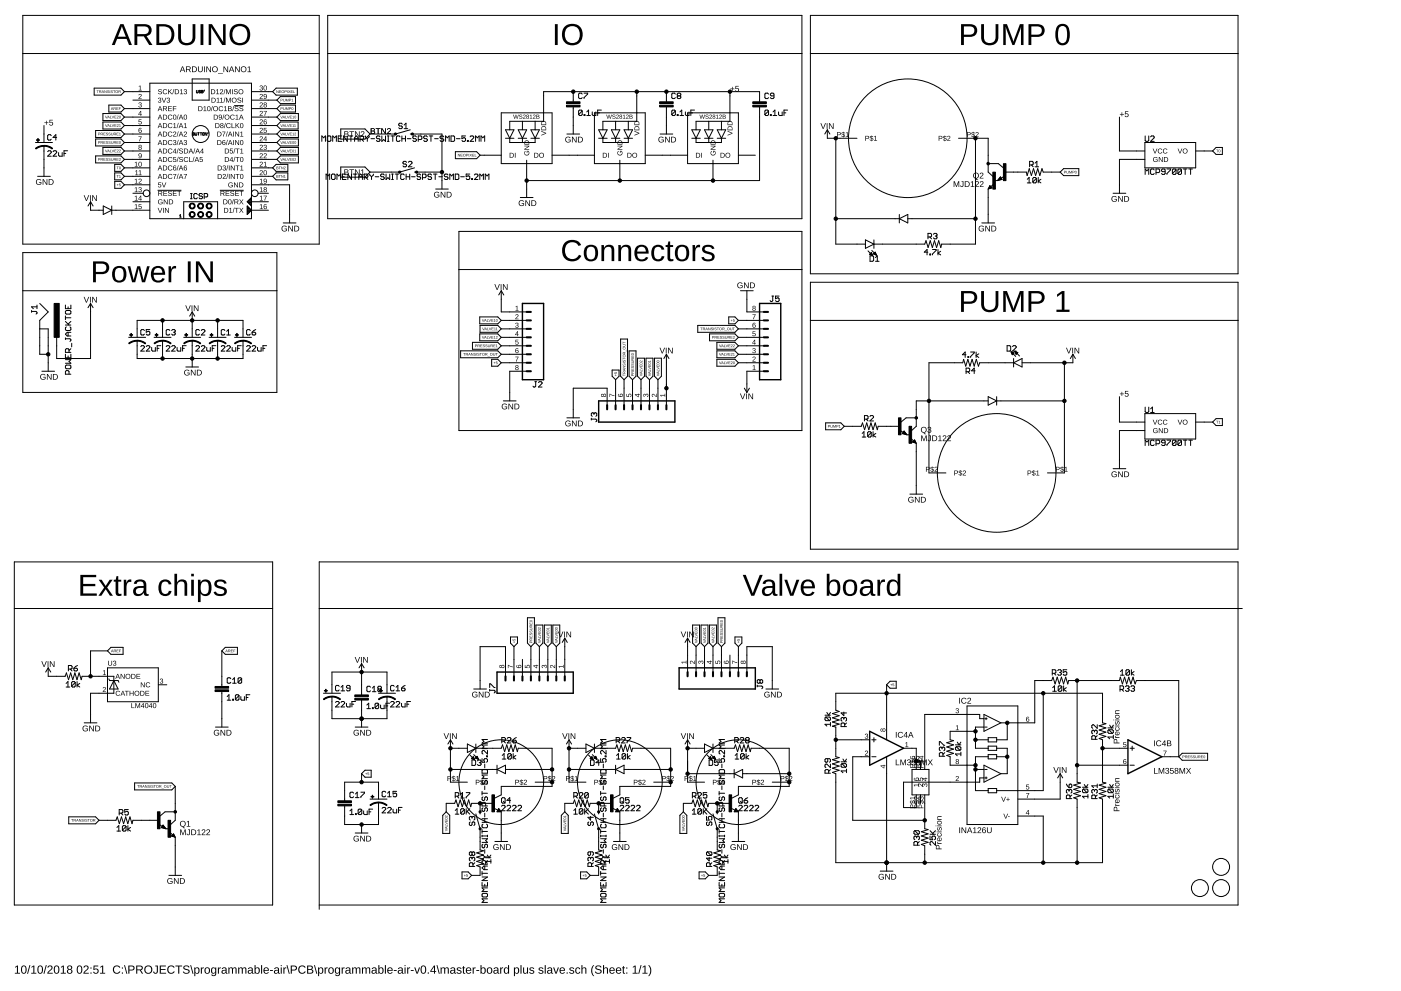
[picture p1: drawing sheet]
<svg xmlns="http://www.w3.org/2000/svg" width="420mm" height="297mm" viewBox="0 0 420 297" stroke-linecap="round" stroke-linejoin="round" font-family="sans-serif">
<g fill="#000">
<path d="M41.7 28.3a.5 .5 0 0 1 .8 .2 .5 .5 0 0 1-.5 .7l-.3 .3h.8v.2h-1l.7-.9a.28 .28 0 0 0-.1-.5 .28 .28 0 0 0-.4 .3l-.2-.1zM41.6 25.9l.5-.3v1.4l.4 .1h-.9l.4-.1v-1.2l-.4 .3zM41.7 30.8a.43 .43 0 0 1 .7 0 .43 .43 0 0 1-.2 .6 .39 .39 0 0 1 .3 .5 .39 .39 0 0 1-.5 .3l-.5-.2 .2-.2a.3 .3 0 0 0 .4 .3 .3 .3 0 0 0 .1-.5l-.3-.2a.29 .29 0 0 0 .4-.2 .29 .29 0 0 0-.2-.4 .29 .29 0 0 0-.4 .3h-.2zM41.6 35.8h.8v.2h-.6l-.1 .4a.5 .5 0 0 1 .8 .2 .5 .5 0 0 1-.4 .7 .5 .5 0 0 1-.6-.4l.5 .2a.34 .34 0 0 0 .3-.4 .34 .34 0 0 0-.6-.1h-.2zM41.5 40.9h1l-.5 1.4h-.2l.1-.3 .4-1h-.8zM154.7 94.3a.5 .5 0 0 1 .8 .2 .5 .5 0 0 1-.5 .7l-.3 .3h.8v.2h-1l.7-.9a.28 .28 0 0 0 0-.4 .28 .28 0 0 0-.5 .2h-.2zM154.6 91.9l.6-.2v1.3l.3 .1h-.9l.4-.1v-1.1l-.4 .2zM154.7 96.8a.43 .43 0 0 1 .7 0 .43 .43 0 0 1-.2 .7 .39 .39 0 0 1 .3 .4 .39 .39 0 0 1-.5 .3l-.4-.2 .1-.2a.3 .3 0 0 0 .4 .3 .3 .3 0 0 0 .1-.5l-.3-.2a.29 .29 0 0 0 .4-.1 .29 .29 0 0 0-.2-.4 .29 .29 0 0 0-.4 .2h-.2zM225.7 94.2h.9l-.5 1.5h-.2l.1-.4 .4-.9h-.7zM154.5 106.9h1l-.5 1.5h-.2l.1-.4 .4-.9h-.8zM154.6 101.8h.8v.2h-.6v.5a.5 .5 0 0 1 .7 .2 .5 .5 0 0 1-.3 .7 .5 .5 0 0 1-.7-.4l.5 .2a.34 .34 0 0 0 .3-.5 .34 .34 0 0 0-.6-.1h-.1zM182.8 118l1.5 .5v.2l-1.3-.5v.8h-.2z"/>
<path d="M187.9 118.1h.1v.6l.5 .1a.5 .5 0 0 1 .2-.7 .5 .5 0 0 1 .7 .3 .5 .5 0 0 1-.4 .6l.2-.5a.34 .34 0 0 0-.5-.3 .34 .34 0 0 0 0 .6v.2l-.8-.1zM193 118.2l.4-.1 .3 .3a.4 .4 0 0 1 .4-.4 .4 .4 0 0 1 .3 .5l-.2 .5-.2-.2a.3 .3 0 0 0 .3-.4 .3 .3 0 0 0-.5-.1l-.2 .4a.29 .29 0 0 0-.1-.4 .29 .29 0 0 0-.4 .2 .29 .29 0 0 0 .2 .3v.2l-.3-.3zM195.6 118.2a1.04 1.04 0 0 1 1.2 .6v-.8h.2v1l-.9-.7a.28 .28 0 0 0-.5 .1 .28 .28 0 0 0 .3 .4v.2l-.4-.3zM198 118.4h1.3l.2-.4v.9l-.2-.3h-1.1l.2 .3h-.1zM225.8 107a.5 .5 0 0 1 .8 .2 .5 .5 0 0 1-.5 .7l-.2 .3h.7v.2h-1l.7-.9a.28 .28 0 0 0 0-.4 .28 .28 0 0 0-.5 .2h-.1zM225.7 109.7l.6-.3v1.4l.3 .1h-.9l.4-.1v-1.2l-.4 .3zM225.8 104.4a.43 .43 0 0 1 .7 0 .43 .43 0 0 1-.2 .7 .39 .39 0 0 1 .3 .5 .39 .39 0 0 1-.5 .3l-.4-.3 .1-.2a.3 .3 0 0 0 .4 .3 .3 .3 0 0 0 .1-.5l-.3-.2a.29 .29 0 0 0 .4-.1 .29 .29 0 0 0-.2-.4 .29 .29 0 0 0-.4 .2h-.2zM225.7 99.3h.9v.2h-.7v.4a.5 .5 0 0 1 .7 .2 .5 .5 0 0 1-.3 .7 .5 .5 0 0 1-.7-.4l.5 .2a.34 .34 0 0 0 .3-.5 .34 .34 0 0 0-.5 0h-.2zM152.3 199.3l1.5 .5v.2l-1.3-.5v.8h-.2zM157.4 199.4h.2v.6h.4a.5 .5 0 0 1 .2-.7 .5 .5 0 0 1 .7 .3 .5 .5 0 0 1-.4 .7l.2-.5a.34 .34 0 0 0-.5-.3 .34 .34 0 0 0 0 .6v.1h-.8zM162.6 199.4l.4-.1 .2 .3a.4 .4 0 0 1 .5-.3 .4 .4 0 0 1 .3 .5l-.3 .4-.1-.1a.3 .3 0 0 0 .2-.4 .3 .3 0 0 0-.5-.1l-.2 .3a.29 .29 0 0 0-.1-.4 .29 .29 0 0 0-.4 .2 .29 .29 0 0 0 .3 .4l-.1 .2-.3-.3zM204.4 198.4h1.3l.2-.4v.9l-.2-.3h-1.1l.2 .3h-.2z"/>
<path d="M207 198.2a1.04 1.04 0 0 1 1.2 .6v-.8h.2v1l-.9-.7a.28 .28 0 0 0-.4 .1 .28 .28 0 0 0 .2 .4v.2l-.4-.3zM209.5 198.2l.5-.1 .2 .3a.4 .4 0 0 1 .4-.4 .4 .4 0 0 1 .4 .5l-.3 .5-.2-.2a.3 .3 0 0 0 .3-.4 .3 .3 0 0 0-.5-.1l-.2 .4a.29 .29 0 0 0-.1-.4 .29 .29 0 0 0-.4 .2 .29 .29 0 0 0 .2 .3v.2l-.3-.3zM214.5 198.1h.2v.6l.5 .1a.5 .5 0 0 1 .2-.7 .5 .5 0 0 1 .7 .3 .5 .5 0 0 1-.4 .6l.2-.5a.34 .34 0 0 0-.5-.3 .34 .34 0 0 0-.1 .6v.2l-.8-.1zM219.6 198l1.5 .5v.2l-1.3-.5v.8h-.2zM31 206a.5 .5 0 0 1 .7 .3 .5 .5 0 0 1-.4 .6l-.3 .4h.8v.1h-1l.7-.8a.28 .28 0 0 0-.1-.5 .28 .28 0 0 0-.4 .2h-.2zM30.9 201.1l.5-.2v1.3l.4 .1h-.9l.3-.1v-1.1l-.3 .2zM48.1 203.5a.43 .43 0 0 1 .7 0 .43 .43 0 0 1-.2 .6 .39 .39 0 0 1 .3 .5 .39 .39 0 0 1-.5 .3l-.4-.2 .1-.2a.3 .3 0 0 0 .4 .3 .3 .3 0 0 0 .1-.5l-.3-.2a.29 .29 0 0 0 .4-.2 .29 .29 0 0 0-.2-.4 .29 .29 0 0 0-.4 .3h-.2zM165.1 199.4a1.04 1.04 0 0 1 1.2 .7v-.8h.2v1l-.9-.7a.28 .28 0 0 0-.4 0 .28 .28 0 0 0 .2 .5v.2l-.4-.3zM167.6 199.6h1.3l.1-.3v.9l-.1-.4h-1.2l.3 .4h-.2zM286.7 217.6l.5-.2v1.3l.4 .2h-.9l.3-.2v-1.1l-.3 .2zM286.7 212.4a.43 .43 0 0 1 .7 0 .43 .43 0 0 1-.2 .6 .39 .39 0 0 1 .4 .5 .39 .39 0 0 1-.5 .3l-.5-.2 .2-.2a.3 .3 0 0 0 .4 .2 .3 .3 0 0 0 .1-.4l-.4-.3a.29 .29 0 0 0 .4-.1 .29 .29 0 0 0-.2-.4 .29 .29 0 0 0-.3 .3h-.2zM259.5 225.1a.5 .5 0 0 1 .8 .2 .5 .5 0 0 1-.4 .7l-.3 .3h.7v.2h-.9l.6-.9a.28 .28 0 0 0 0-.4 .28 .28 0 0 0-.4 .2h-.2z"/>
<path d="M259.5 220a.43 .43 0 0 1 .7 0 .43 .43 0 0 1-.2 .6 .39 .39 0 0 1 .4 .5 .39 .39 0 0 1-.5 .3l-.5-.2 .1-.2a.3 .3 0 0 0 .4 .3 .3 .3 0 0 0 .2-.5l-.4-.2a.29 .29 0 0 0 .4-.2 .29 .29 0 0 0-.2-.4 .29 .29 0 0 0-.3 .3h-.2zM271.5 222.7l.5-.2v1.3l.4 .1h-.9l.4-.1v-1.2l-.4 .3zM274.1 235.2h1.3l.1-.4v1l-.1-.4h-1.2l.3 .3h-.2zM275.3 233.1h.2v.7h.5a.5 .5 0 0 1 .2-.7 .5 .5 0 0 1 .7 .3 .5 .5 0 0 1-.4 .7l.2-.5a.34 .34 0 0 0-.5-.3 .34 .34 0 0 0-.1 .6v.1h-.8zM275.4 235a1.04 1.04 0 0 1 1.2 .6v-.8h.2v1l-.8-.7a.28 .28 0 0 0-.5 .1 .28 .28 0 0 0 .2 .4v.2l-.4-.3zM276.7 235l.4-.1 .2 .3a.4 .4 0 0 1 .5-.4 .4 .4 0 0 1 .3 .5l-.2 .5-.2-.2a.3 .3 0 0 0 .2-.4 .3 .3 0 0 0-.4-.1l-.3 .4a.29 .29 0 0 0-.1-.4 .29 .29 0 0 0-.4 .2 .29 .29 0 0 0 .3 .3v.2l-.4-.3zM286.8 232.7a.5 .5 0 0 1 .7 .2 .5 .5 0 0 1-.4 .7l-.3 .3h.8v.2h-1l.7-.9a.28 .28 0 0 0-.1-.4 .28 .28 0 0 0-.4 .2h-.2zM307.7 237.7h1l-.5 1.5h-.2v-.4l.5-.9h-.8zM307.8 235.2h.8v.1h-.7v.5a.5 .5 0 0 1 .7 .2 .5 .5 0 0 1-.3 .7 .5 .5 0 0 1-.6-.4l.5 .2a.34 .34 0 0 0 .3-.5 .34 .34 0 0 0-.6 0h-.2zM336.9 222.5h.8v.1h-.6l-.1 .5a.5 .5 0 0 1 .8 .2 .5 .5 0 0 1-.3 .7 .5 .5 0 0 1-.7-.4l.5 .2a.34 .34 0 0 0 .3-.5 .34 .34 0 0 0-.6 0h-.1zM348.9 225h1l-.5 1.5h-.2v-.4l.5-.9h-.8z"/>
<path d="M36.1 7.2h.9l2.6 6.3h-.9l-.7-1.8h-2.9l-.7 1.8h-.9zM36.6 7.9l-1.2 3.1h2.3zM40.3 7.2h3a1.82 1.82 0 0 1 2.1 1.5 1.82 1.82 0 0 1-1.4 2.1l1.7 2.7h-.9l-1.7-2.6h-1.9v2.6h-.9zM41.2 7.9v2.3h2a1.18 1.18 0 0 0 1.4-1.2 1.18 1.18 0 0 0-1.4-1.1zM46.9 7.2h2.1a3.1 3.1 0 0 1 3.3 3 3.1 3.1 0 0 1-3.1 3.3h-2.3zM47.7 7.9v4.9h1.4a2.45 2.45 0 0 0 2.3-2.5 2.45 2.45 0 0 0-2.4-2.4zM53.4 7.2h.9v4a1.74 1.74 0 0 0 1.7 1.7 1.74 1.74 0 0 0 1.8-1.8v-3.9h.8v3.9a2.59 2.59 0 0 1-2.6 2.5 2.59 2.59 0 0 1-2.6-2.4zM60.1 7.2h.9v6.3h-.9zM62.6 7.2h1l3.3 5.4v-5.4h.8v6.3h-1.1l-3.3-5.3v5.3h-.7zM69.7 8a3.2 3.2 0 0 1 4.4 .1 3.2 3.2 0 0 1 0 4.5 3.2 3.2 0 0 1-4.4 .1 3.8 3.8 0 0 1 0-4.7zM70.3 8.5a2.58 2.58 0 0 0-.4 3.1 2.58 2.58 0 0 0 2.8 1.2 2.68 2.68 0 0 0 1.5-2.6 2.68 2.68 0 0 0-1.9-2.3h-1.1z"/>
<path d="M166.4 7.2h.9v6.3h-.9zM169.4 8a3.2 3.2 0 0 1 4.4 .1 3.2 3.2 0 0 1 0 4.5 3.2 3.2 0 0 1-4.4 .1 3.8 3.8 0 0 1 0-4.7zM170 8.5a2.58 2.58 0 0 0-.4 3.1 2.58 2.58 0 0 0 2.8 1.2 2.68 2.68 0 0 0 1.5-2.6 2.68 2.68 0 0 0-1.9-2.3h-1.1z"/>
<path d="M288.2 7.2h2.7a1.93 1.93 0 0 1 2.2 1.9 1.93 1.93 0 0 1-2.2 2h-1.8v2.4h-.9zM289.1 7.9v2.5a3 3 0 0 0 2.9-.5 1.27 1.27 0 0 0 .1-1.4 1.27 1.27 0 0 0-1.3-.6zM294.2 7.2h.9v4a1.74 1.74 0 0 0 1.8 1.7 1.74 1.74 0 0 0 1.7-1.8v-3.9h.8v3.9a2.59 2.59 0 0 1-2.5 2.5 2.59 2.59 0 0 1-2.7-2.4zM300.9 7.2h1.1l1.9 5.4 2-5.4h1.1v6.3h-.8v-5.5l-2 5.5h-.6l-2-5.5v5.5h-.7zM308.4 7.2h2.7a1.93 1.93 0 0 1 2.2 1.9 1.93 1.93 0 0 1-2.2 2h-1.8v2.4h-.9zM309.3 7.9v2.5a3 3 0 0 0 2.9-.5 1.27 1.27 0 0 0 .1-1.4 1.27 1.27 0 0 0-1.3-.6zM317.3 7.7a2.18 2.18 0 0 1 2.5-.3 2.18 2.18 0 0 1 1 2.4 3.5 3.5 0 0 1-1.4 3.7 2.2 2.2 0 0 1-2.9-2.5l.2-2.3zM317.8 8.1a4.6 4.6 0 0 0 .2 4.7 1.35 1.35 0 0 0 1.5-.2 1.35 1.35 0 0 0 .5-1.3 3.1 3.1 0 0 0-1-3.5h-.7z"/>
<path d="M13.8 36.2h.2v.5h.5v.2h-.5v.5h-.2v-.5h-.5v-.2h.5zM14.9 35.9h.9v.2h-.7l-.1 .5a.59 .59 0 0 1 .9 .3 .59 .59 0 0 1-.4 .8 .59 .59 0 0 1-.7-.5h.2a.38 .38 0 0 0 .5 .2 .38 .38 0 0 0 .1-.6 .38 .38 0 0 0-.6 0h-.2z"/>
<path d="M29 27.1h.6l-.3 .1v.7l-.1-.7zM29.7 27.1h.4a.23 .23 0 0 1 .3 .2 .23 .23 0 0 1-.2 .2l.2 .4-.3-.4h-.3l-.1 .4zM29.8 27.2v.3l.5-.1zM30.8 27.1l.4 .8-.2-.3-.5 .3zM30.8 27.2l-.1 .4h.3zM31.3 27.1l.6 .7 .1-.7v.8l-.6-.7-.1 .7zM32.2 27.1l.5 .1h-.4l.1 .2a.26 .26 0 0 1 .3 .1 .26 .26 0 0 1-.1 .4l-.5-.2h.5l-.4-.3zM32.9 27.1l.1 .8zM33.3 27.1l.5 .1h-.4v.2a.26 .26 0 0 1 .4 .1 .26 .26 0 0 1-.2 .4l-.4-.2h.5l-.5-.3zM33.9 27.1h.7l-.3 .1v.7l-.1-.7zM34.6 27.5a.4 .4 0 0 1 .8 0 .4 .4 0 0 1-.8 0zM34.7 27.5a.3 .3 0 0 0 .6 0 .3 .3 0 0 0-.6 0zM35.5 27.1h.4a.23 .23 0 0 1 .3 .2 .23 .23 0 0 1-.2 .2l.2 .4-.3-.4h-.2l-.2 .4zM35.7 27.2v.3l.4-.1z"/>
<path d="M31.5 34.7l.4 .7 .4-.7-.4 .8zM32.5 34.7l.4 .8-.2-.2-.5 .2zM32.6 34.8l-.2 .4h.3zM33 34.7l.1 .7 .4 .1h-.5zM33.5 34.7l.4 .7 .3-.7-.3 .8zM34.3 34.7h.6l-.5 .1v.2h.5l-.5 .1v.3l.6 .1h-.7zM35.2 34.7l.4 .1-.4 .6 .4 .1-.5-.1a.28 .28 0 0 0 .3-.3 .28 .28 0 0 0-.2-.3l-.1 .1zM35.8 34.8v-.1a.35 .35 0 0 1 .4 .4 .35 .35 0 0 1-.4 .3zM35.9 34.8l.1 .6 .1-.5z"/>
<path d="M31.5 37.2l.4 .7 .4-.7-.4 .8zM32.5 37.2l.4 .8-.2-.2-.5 .2zM32.6 37.3l-.2 .4h.3zM33 37.2l.1 .7 .4 .1h-.5zM33.5 37.2l.4 .7 .3-.7-.3 .8zM34.3 37.2h.6l-.5 .1v.3h.5l-.5 .1v.2l.6 .1h-.7zM35.2 37.3h.4l-.4 .6 .4 .1-.5-.1a.28 .28 0 0 0 .3-.2 .28 .28 0 0 0-.2-.4l-.1 .1zM35.8 37.4l.2-.2v.7l.2 .1h-.5l.2-.1v-.6z"/>
<path d="M33.6 32.2l.4 .7-.2-.2-.6 .2zM33.6 32.2l-.1 .4h.3zM34.1 32.2h.4a.23 .23 0 0 1 .2 .1 .23 .23 0 0 1-.2 .3l.3 .3-.4-.3h-.2l-.1 .3zM34.2 32.2v.3l.4-.1zM34.9 32.2h.6h-.5v.3h.5l-.5 .1v.3h.5h-.6zM35.7 32.2h.5h-.4v.3h.4l-.4 .1v.3z"/>
<path d="M42.1 33.3h.2v.9h.2l-.2 .5h-.1v-.3h-.7zM42.2 33.5l-.6 .7h.6z"/>
<path d="M41.8 38.4l.4-.1 .3 .3a.44 .44 0 0 0-.6-.1 .44 .44 0 0 0-.2 .6 .5 .5 0 0 1 .8 .2 .5 .5 0 0 1-.4 .6 .5 .5 0 0 1-.6-.6zM41.7 39.3a.31 .31 0 0 0 .6 0 .31 .31 0 0 0-.6 0z"/>
<path d="M47.5 29.4a.43 .43 0 0 1 .7 0 .43 .43 0 0 1-.2 .6 .39 .39 0 0 1 .4 .5 .39 .39 0 0 1-.5 .3l-.5-.2 .1-.2a.3 .3 0 0 0 .5 .2 .3 .3 0 0 0 .1-.4l-.4-.3a.29 .29 0 0 0 .4-.1 .29 .29 0 0 0-.2-.4 .29 .29 0 0 0-.3 .3h-.2zM48.5 29.3h.2l.5 1.3 .5-1.3h.2l-.6 1.5h-.2zM50.1 29.4a.43 .43 0 0 1 .7 0 .43 .43 0 0 1-.2 .6 .39 .39 0 0 1 .4 .5 .39 .39 0 0 1-.5 .3l-.5-.2 .2-.2a.3 .3 0 0 0 .4 .2 .3 .3 0 0 0 .1-.4l-.4-.3a.29 .29 0 0 0 .4-.1 .29 .29 0 0 0-.2-.4 .29 .29 0 0 0-.3 .3h-.2z"/>
<path d="M47.9 34.4h.2l.6 1.4h-.2l-.2-.4h-.6l-.2 .4h-.2zM48 34.5l-.3 .8h.6zM48.9 34.4h.5a.74 .74 0 0 1 .7 .7 .74 .74 0 0 1-.7 .7h-.5zM49.1 34.5v1.2a.62 .62 0 0 0 .8-.6 .62 .62 0 0 0-.8-.6zM50.5 34.6l.8-.2 .4 .3-.2 .1a.54 .54 0 0 0-.8-.1 .54 .54 0 0 0 0 .8 .54 .54 0 0 0 .8-.1l.2 .1a.75 .75 0 0 1-1.1 .2 .75 .75 0 0 1-.1-1.1zM52.1 34.4a.68 .68 0 0 1 .8 .7 .68 .68 0 0 1-.8 .7l-.2-.7zM52.2 34.5l-.1 .3a.49 .49 0 0 0-.1 .6 .49 .49 0 0 0 .6 .2l.1-.2a.56 .56 0 0 0-.5-.9zM53.4 34.3h.2l-.5 1.6h-.1zM54.2 34.4h.2l.6 1.4h-.2l-.2-.4h-.6l-.2 .4h-.2zM54.3 34.5l-.3 .8h.6zM55.3 34.4a.68 .68 0 0 1 .8 .7 .68 .68 0 0 1-.8 .7l-.2-.7zM55.4 34.5l-.1 .3a.49 .49 0 0 0-.1 .6 .49 .49 0 0 0 .6 .2l.1-.2a.56 .56 0 0 0-.5-.9z"/>
<path d="M47.9 36.9h.2l.6 1.5h-.2l-.2-.4h-.6l-.2 .4h-.2zM48 37.1l-.3 .7h.6zM48.9 36.9h.5a.74 .74 0 0 1 .7 .7 .74 .74 0 0 1-.7 .8h-.5zM49.1 37.1v1.1a.62 .62 0 0 0 .8-.5 .62 .62 0 0 0-.8-.6zM50.5 37.1l.8-.2 .4 .4h-.2a.54 .54 0 0 0-.8 0 .54 .54 0 0 0 0 .8 .54 .54 0 0 0 .8-.2l.2 .1a.75 .75 0 0 1-1.1 .2 .75 .75 0 0 1-.1-1.1zM52 37.2l.5-.3v1.3l.4 .2h-.9l.3-.2v-1.1l-.3 .2zM53.4 36.8h.2l-.5 1.6h-.1zM54.2 36.9h.2l.6 1.5h-.2l-.2-.4h-.6l-.2 .4h-.2zM54.3 37.1l-.3 .7h.6zM55.2 37.2l.5-.3v1.3l.4 .2h-.9l.3-.2v-1.1l-.3 .2z"/>
<path d="M47.9 31.8h.2l.6 1.5h-.2l-.2-.4h-.6l-.2 .4h-.2zM48 32l-.3 .7h.6zM48.9 31.8h.7a.43 .43 0 0 1 .5 .4 .43 .43 0 0 1-.4 .5l.4 .6h-.2l-.4-.6h-.4v.6h-.2zM49.1 32v.5h.5a.28 .28 0 0 0 .3-.2 .28 .28 0 0 0-.4-.3zM50.4 31.8h1.1v.2h-.9v.5h.9v.1h-.9v.5h1v.2h-1.2zM51.8 31.8h1.1v.2h-.9v.5h.9v.2h-.9v.6h-.2z"/>
<path d="M47.6 26.8h.6l.4 .3h-.2a.34 .34 0 0 0-.4-.3 .34 .34 0 0 0-.3 .5 .62 .62 0 0 1 .7 .2 .62 .62 0 0 1 0 .6l-.7 .1-.3-.3 .2-.1a.39 .39 0 0 0 .4 .3 .39 .39 0 0 0 .3-.4l-.8-.4zM49 26.9l.7-.1 .4 .3-.1 .1a.54 .54 0 0 0-.8-.1 .54 .54 0 0 0 0 .8 .54 .54 0 0 0 .8-.1l.2 .1a.75 .75 0 0 1-1.2 .2 .75 .75 0 0 1 0-1.2zM50.4 26.8h.2v.7l1-.7-.7 .6 .7 .8h-.2l-.6-.7-.2 .7h-.2zM52.1 26.7h.2l-.5 1.5h-.1zM52.4 26.8h.5a.74 .74 0 0 1 .8 .7 .74 .74 0 0 1-.7 .7h-.6zM52.6 26.9v1.2a.62 .62 0 0 0 .9-.6 .62 .62 0 0 0-.9-.6zM54 27l.5-.2v1.3l.4 .1h-.9l.3-.1v-1.2l-.3 .3zM55.3 26.8a.43 .43 0 0 1 .6 0 .43 .43 0 0 1-.2 .7 .39 .39 0 0 1 .4 .4 .39 .39 0 0 1-.5 .3l-.5-.2 .2-.2a.3 .3 0 0 0 .4 .3 .3 .3 0 0 0 .1-.5l-.4-.2a.29 .29 0 0 0 .4-.1 .29 .29 0 0 0-.2-.4 .29 .29 0 0 0-.3 .2h-.2z"/>
<path d="M54.6 19.9h.3l.7 1.7h-.3l-.2-.5h-.7l-.2 .5h-.3zM54.7 20.1l-.3 .8h.7zM55.8 19.9h.8a.5 .5 0 0 1 .6 .4 .5 .5 0 0 1-.4 .6l.5 .7h-.3l-.5-.7h-.5v.7h-.2zM56 20.1v.6h.6a.32 .32 0 0 0 .4-.3 .32 .32 0 0 0-.4-.3zM57.6 19.9h.6a.86 .86 0 0 1 .9 .8 .86 .86 0 0 1-.9 .9h-.6zM57.8 20.1v1.3a.73 .73 0 0 0 1-.6 .73 .73 0 0 0-1-.7zM59.4 19.9h.2v1.1a.48 .48 0 0 0 .5 .5 .48 .48 0 0 0 .5-.5v-1.1h.2v1.1a.71 .71 0 0 1-.7 .6 .71 .71 0 0 1-.7-.6zM61.2 19.9h.2v1.7h-.2zM61.9 19.9h.3l.9 1.5v-1.5h.2v1.7h-.3l-.9-1.4v1.4h-.2zM63.5 20.8a.9 .9 0 0 1 1.8 0 .9 .9 0 0 1-1.8 0zM63.7 20.8a.7 .7 0 0 0 1.4 0 .7 .7 0 0 0-1.4 0zM65.4 22h1.4v.1h-1.4zM67 19.9h.3l.9 1.5v-1.5h.2v1.7h-.3l-.9-1.4v1.4h-.2zM69.3 19.9h.3l.7 1.7h-.3l-.2-.5h-.7l-.2 .5h-.3zM69.5 20.1l-.4 .8h.7zM70.5 19.9h.3l.9 1.5v-1.5h.2v1.7h-.3l-.9-1.4v1.4h-.2zM72.1 20.8a.9 .9 0 0 1 1.8 0 .9 .9 0 0 1-1.8 0zM72.3 20.8a.7 .7 0 0 0 1.4 0 .7 .7 0 0 0-1.4 0zM74.3 20.2l.6-.3v1.5h.4v.2h-1.1v-.2h.5v-1.3l-.4 .3z"/>
<path d="M59.5 31.8h.5a.74 .74 0 0 1 .7 .7 .74 .74 0 0 1-.7 .8h-.5zM59.7 32v1.1a.62 .62 0 0 0 .8-.5 .62 .62 0 0 0-.8-.6zM61 32.1l.6-.3v1.3l.3 .2h-.9l.4-.2v-1.1l-.4 .3zM62.3 31.9a.68 .68 0 0 1 .8 .7 .68 .68 0 0 1-.8 .6l-.2-.6zM62.5 32l-.2 .2a.49 .49 0 0 0 0 .6 .49 .49 0 0 0 .6 .2v-.1a.56 .56 0 0 0-.4-.9zM63.6 31.8h.2l-.4 1.5h-.2zM63.9 32.6a.76 .76 0 0 1 1.5 0 .76 .76 0 0 1-1.5 0zM64 32.6a.6 .6 0 0 0 1.2 0 .6 .6 0 0 0-1.2 0zM65.8 32l.7-.2 .4 .4h-.2a.54 .54 0 0 0-.8 0 .54 .54 0 0 0 .1 .8 .54 .54 0 0 0 .8-.1h.1a.75 .75 0 0 1-1.1 .3 .75 .75 0 0 1 0-1.2zM67.2 32.1l.5-.3v1.3l.4 .2h-.9l.4-.2v-1.1l-.4 .3zM68.4 31.8l1 .2v.3l-.2 .2 .3 .3-.1 .4-1 .1zM68.6 32v.5l.6-.2v-.3zM68.6 32.6v.5l.7-.1-.1-.4zM70.1 31.8h.1l-.4 1.5h-.2zM70.5 31.9l.7-.1 .3 .4h-.2a.34 .34 0 0 0-.4-.3 .34 .34 0 0 0-.2 .5 .62 .62 0 0 1 .6 .1 .62 .62 0 0 1 .1 .7l-.8 .1-.3-.3 .2-.1a.39 .39 0 0 0 .5 .3 .39 .39 0 0 0 .3-.4l-.8-.4zM72 31.9l.6-.1 .3 .4h-.2a.34 .34 0 0 0-.4-.3 .34 .34 0 0 0-.2 .5 .62 .62 0 0 1 .6 .1 .62 .62 0 0 1 .1 .7l-.7 .1-.4-.3 .2-.1a.39 .39 0 0 0 .5 .3 .39 .39 0 0 0 .3-.4l-.8-.4z"/>
<path d="M63.3 26.8h.5a.74 .74 0 0 1 .7 .7 .74 .74 0 0 1-.7 .7h-.5zM63.5 26.9v1.2a.62 .62 0 0 0 .8-.6 .62 .62 0 0 0-.8-.6zM64.9 27l.5-.2v1.3l.3 .1h-.9l.4-.1v-1.2l-.3 .3zM66.1 26.8a.5 .5 0 0 1 .8 .3 .5 .5 0 0 1-.5 .6l-.2 .4h.7v.1h-1l.7-.8a.28 .28 0 0 0 0-.5 .28 .28 0 0 0-.5 .2h-.1zM67.5 26.7h.1l-.4 1.5h-.2zM67.8 26.8h.3l.4 1.2 .5-1.2h.2v1.4h-.2l.1-1.3-.5 1.3-.6-1.3v1.3h-.2zM69.6 26.8h.2v1.4h-.2zM70.3 26.8h.6l.4 .3h-.2a.34 .34 0 0 0-.4-.3 .34 .34 0 0 0-.3 .5 .62 .62 0 0 1 .7 .2 .62 .62 0 0 1 .1 .6l-.8 .1-.3-.3 .2-.1a.39 .39 0 0 0 .5 .3 .39 .39 0 0 0 .3-.4l-.9-.4zM71.5 27.5a.76 .76 0 0 1 1.5 0 .76 .76 0 0 1-1.5 0zM71.6 27.5a.6 .6 0 0 0 1.2 0 .6 .6 0 0 0-1.2 0z"/>
<path d="M63.4 29.3h.5a.74 .74 0 0 1 .8 .7 .74 .74 0 0 1-.7 .8h-.6zM63.6 29.5v1.1a.62 .62 0 0 0 .9-.6 .62 .62 0 0 0-.9-.5zM65 29.5l.5-.2v1.3l.4 .2h-.9l.3-.2v-1.1l-.3 .2zM66 29.5l.6-.2v1.3l.3 .2h-.9l.4-.2v-1.1l-.4 .2zM67.4 29.2h.2l-.4 1.6h-.2zM67.8 29.3h.2l.5 1.3 .5-1.3h.2v1.5h-.2v-1.3l-.4 1.3-.6-1.3v1.3h-.2zM69.4 30a.8 .8 0 0 1 1.6 0 .8 .8 0 0 1-1.6 0zM69.6 30a.57 .57 0 0 0 1.1 0 .57 .57 0 0 0-1.1 0zM71.4 29.4l.6-.1 .3 .3h-.1a.34 .34 0 0 0-.5-.2 .34 .34 0 0 0-.2 .4 .62 .62 0 0 1 .6 .2 .62 .62 0 0 1 .1 .7h-.7l-.3-.3h.1a.39 .39 0 0 0 .5 .3 .39 .39 0 0 0 .3-.5l-.8-.3zM72.7 29.3h.2v1.5h-.2z"/>
<path d="M64.1 34.4h.5a.74 .74 0 0 1 .8 .7 .74 .74 0 0 1-.7 .7h-.6zM64.3 34.5v1.2a.62 .62 0 0 0 .9-.6 .62 .62 0 0 0-.9-.6zM65.7 34.5a.65 .65 0 0 1 .9 .6 .65 .65 0 0 1-.9 .6l-.1-.1a.45 .45 0 0 0 .6 .1 .45 .45 0 0 0 .2-.6 .47 .47 0 0 1-.7 .1 .47 .47 0 0 1 0-.7zM65.7 34.9a.35 .35 0 0 0 .7 0 .35 .35 0 0 0-.7 0zM67.1 34.3h.2l-.5 1.6h-.1zM67.3 35.1a.76 .76 0 0 1 1.5 0 .76 .76 0 0 1-1.5 0zM67.5 35.1a.57 .57 0 0 0 1.1 0 .57 .57 0 0 0-1.1 0zM69.2 34.6l.8-.2 .4 .3-.2 .1a.54 .54 0 0 0-.8-.1 .54 .54 0 0 0 0 .8 .54 .54 0 0 0 .8-.1l.2 .1a.75 .75 0 0 1-1.1 .2 .75 .75 0 0 1-.1-1.1zM70.7 34.6l.5-.2v1.3l.4 .1h-1l.4-.1v-1.1l-.3 .2zM72.3 34.4h.2l.6 1.4h-.2l-.2-.4h-.7l-.1 .4h-.2zM72.4 34.5l-.3 .8h.5z"/>
<path d="M64.6 36.9h.5a.74 .74 0 0 1 .7 .7 .74 .74 0 0 1-.7 .8h-.5zM64.8 37.1v1.1a.62 .62 0 0 0 .8-.5 .62 .62 0 0 0-.8-.6zM66.2 37a.43 .43 0 0 1 .7-.1 .43 .43 0 0 1-.2 .7 .42 .42 0 0 1 .2 .7 .42 .42 0 0 1-.7 0 .42 .42 0 0 1 .1-.7l-.2-.2zM66.3 37.3a.27 .27 0 0 0 .5 0 .27 .27 0 0 0-.5 0zM66.2 38a.31 .31 0 0 0 .6 0 .31 .31 0 0 0-.6 0zM67.6 36.8h.1l-.4 1.6h-.2zM68 37.1l.8-.2 .4 .4h-.2a.54 .54 0 0 0-.8 0 .54 .54 0 0 0 0 .8 .54 .54 0 0 0 .8-.2l.2 .1a.75 .75 0 0 1-1.1 .2 .75 .75 0 0 1-.1-1.1zM69.4 36.9h.2v1.3h.8v.2h-1zM70.6 36.9h.2v.8l1-.8-.7 .7 .8 .8h-.3l-.6-.7-.2 .7h-.2zM72.2 37a.68 .68 0 0 1 .8 .6 .68 .68 0 0 1-.8 .7l-.2-.6zM72.3 37.1l-.1 .2a.49 .49 0 0 0-.1 .6 .49 .49 0 0 0 .6 .2l.1-.1a.56 .56 0 0 0-.5-.9z"/>
<path d="M78 38.4a.5 .5 0 0 1 .8 .2 .5 .5 0 0 1-.4 .7l-.3 .3h.7v.2h-.9l.6-.8a.28 .28 0 0 0 0-.5 .28 .28 0 0 0-.4 .2h-.2zM79.1 38.3h.9v.2h-.7v.5a.5 .5 0 0 1 .7 .2 .5 .5 0 0 1-.3 .7 .5 .5 0 0 1-.7-.4l.5 .2a.34 .34 0 0 0 .3-.5 .34 .34 0 0 0-.5-.1h-.2z"/>
<path d="M78 35.9a.5 .5 0 0 1 .8 .2 .5 .5 0 0 1-.4 .7l-.3 .3h.7v.2h-.9l.6-.9a.28 .28 0 0 0 0-.5 .28 .28 0 0 0-.4 .3h-.2zM79.3 35.9l.5-.1 .2 .3a.44 .44 0 0 0-.6-.1 .44 .44 0 0 0-.2 .5 .5 .5 0 0 1 .8 .2 .5 .5 0 0 1-.4 .7 .5 .5 0 0 1-.5-.6zM79.2 36.8a.31 .31 0 0 0 .6 0 .31 .31 0 0 0-.6 0z"/>
<path d="M78 33.3a.5 .5 0 0 1 .8 .3 .5 .5 0 0 1-.4 .6l-.3 .4h.7v.1h-.9l.6-.8a.28 .28 0 0 0 0-.5 .28 .28 0 0 0-.4 .2h-.2zM79 33.3h1l-.5 1.4h-.2l.1-.4 .4-.9h-.8z"/>
<path d="M78 30.8a.5 .5 0 0 1 .8 .2 .5 .5 0 0 1-.4 .7l-.3 .3h.7v.2h-.9l.6-.9a.28 .28 0 0 0 0-.4 .28 .28 0 0 0-.4 .2h-.2zM79.2 30.8a.43 .43 0 0 1 .7-.1 .43 .43 0 0 1-.2 .7 .42 .42 0 0 1 .2 .7 .42 .42 0 0 1-.7 0 .42 .42 0 0 1 .1-.7l-.2-.2zM79.3 31.1a.27 .27 0 0 0 .5 0 .27 .27 0 0 0-.5 0zM79.2 31.8a.31 .31 0 0 0 .6 0 .31 .31 0 0 0-.6 0z"/>
<path d="M78 28.3a.5 .5 0 0 1 .8 .2 .5 .5 0 0 1-.4 .7l-.3 .3h.7v.2h-.9l.6-.9a.28 .28 0 0 0 0-.5 .28 .28 0 0 0-.4 .3l-.2-.1zM79.2 28.3a.65 .65 0 0 1 .8 .6 .65 .65 0 0 1-.9 .6v-.1a.45 .45 0 0 0 .5 .1 .45 .45 0 0 0 .2-.6 .47 .47 0 0 1-.7 .1 .47 .47 0 0 1 .1-.7zM79.2 28.7a.33 .33 0 0 0 .6 0 .33 .33 0 0 0-.6 0z"/>
<path d="M78 25.7a.43 .43 0 0 1 .7 0 .43 .43 0 0 1-.2 .7 .39 .39 0 0 1 .3 .4 .39 .39 0 0 1-.5 .3l-.4-.2 .1-.2a.3 .3 0 0 0 .4 .3 .3 .3 0 0 0 .2-.5l-.4-.2a.29 .29 0 0 0 .4-.2 .29 .29 0 0 0-.2-.3 .29 .29 0 0 0-.4 .2h-.1zM79.2 25.7a.68 .68 0 0 1 .8 .7 .68 .68 0 0 1-.8 .6l-.2-.6zM79.4 25.8l-.2 .2a.49 .49 0 0 0 0 .6 .49 .49 0 0 0 .6 .2v-.1a.56 .56 0 0 0-.4-.9z"/>
<path d="M82.9 27.1l.5 .7 .1-.7v.8l-.5-.7-.1 .7zM83.7 27.1h.6l-.5 .1v.2h.5l-.5 .1v.3l.5 .1h-.6zM84.4 27.5a.4 .4 0 0 1 .8 0 .4 .4 0 0 1-.8 0zM84.5 27.5a.3 .3 0 0 0 .6 0 .3 .3 0 0 0-.6 0zM85.4 27.1h.3a.24 .24 0 0 1 .3 .2 .24 .24 0 0 1-.3 .3h-.2l-.1 .3zM85.5 27.2v.3l.3-.1v-.2zM86.1 27.1l.2 .8zM86.4 27.1l.3 .3 .4-.3-.3 .4 .3 .4-.4-.4-.3 .4 .3-.4zM87.2 27.1h.6l-.5 .1v.2h.5l-.5 .1v.3l.5 .1h-.6zM88 27.1l.1 .7 .4 .1h-.5z"/>
<path d="M84.1 34.7l.4 .7 .3-.7-.3 .8zM85.1 34.7l.4 .8-.2-.2-.5 .2zM85.1 34.8l-.1 .4h.3zM85.6 34.7l.1 .7 .4 .1h-.5zM86.1 34.7l.3 .7 .4-.7-.3 .8zM86.9 34.7h.6l-.5 .1v.2h.5l-.5 .1v.3l.5 .1h-.6zM87.7 34.8l.3-.1v.7l.2 .1h-.5l.2-.1v-.6zM88.3 34.8l.1-.1a.35 .35 0 0 1 .4 .4 .35 .35 0 0 1-.5 .3zM88.5 34.8v.6l.2-.4z"/>
<path d="M84.1 37.2l.4 .7 .3-.7-.3 .8zM85.1 37.2l.4 .8-.2-.2-.5 .2zM85.1 37.3l-.1 .4h.3zM85.6 37.2l.1 .7 .4 .1h-.5zM86.1 37.2l.3 .7 .4-.7-.3 .8zM86.9 37.2h.6l-.5 .1v.3h.5l-.5 .1v.2l.5 .1h-.6zM87.7 37.4l.3-.2v.7l.2 .1h-.5l.2-.1v-.6zM88.2 37.4l.3-.2v.7l.2 .1h-.5l.2-.1v-.6z"/>
<path d="M84.2 32.2h.3a.24 .24 0 0 1 .3 .2 .24 .24 0 0 1-.3 .2h-.2l-.1 .4zM84.3 32.3v.3l.3-.1v-.2zM84.9 32.2l.3 .7 .4-.7-.1 .7-.5-.1zM85.8 32.2l.3 .6 .4-.6v.8l-.1-.7-.2 .7-.4-.7v.7zM86.7 32.2h.3a.24 .24 0 0 1 .3 .2 .24 .24 0 0 1-.3 .2h-.2l-.1 .4zM86.8 32.3v.3l.4-.1v-.2zM87.5 32.3l.1-.1a.35 .35 0 0 1 .4 .4 .35 .35 0 0 1-.5 .3zM87.6 32.3l.1 .6 .2-.5z"/>
<path d="M84.2 29.6h.3a.24 .24 0 0 1 .3 .3 .24 .24 0 0 1-.3 .2h-.2l-.1 .3zM84.3 29.7v.3h.3v-.3zM84.9 29.6l.3 .7 .4-.7-.1 .7h-.5zM85.8 29.6l.3 .7 .4-.7v.8l-.1-.7-.2 .7-.4-.7v.7zM86.7 29.6h.3a.24 .24 0 0 1 .3 .3 .24 .24 0 0 1-.3 .2h-.2l-.1 .3zM86.8 29.7v.3h.4v-.3zM87.5 29.8l.3-.2v.7l.2 .1h-.5l.2-.1v-.6z"/>
<path d="M111.2 38.4l1.1 .2 .1 .4-.3 .3a.47 .47 0 0 1 .4 .5 .47 .47 0 0 1-.6 .4h-.7zM111.4 38.6v.6l.7-.2v-.3zM111.4 39.4v.6l.8-.2-.1-.4zM112.7 38.4h1.4v.2h-.6v1.6h-.2v-1.6h-.6zM114.4 38.4h.2l1 1.5v-1.5h.2v1.8h-.3l-.9-1.5v1.5h-.2zM116.3 38.5a.59 .59 0 0 1 .9 .3 .59 .59 0 0 1-.5 .8l-.4 .4h.9v.2h-1.1l.7-1a.34 .34 0 0 0 .1-.5 .34 .34 0 0 0-.6 .2h-.2z"/>
<path d="M111.2 38.4l1.1 .2 .1 .4-.3 .3a.47 .47 0 0 1 .4 .5 .47 .47 0 0 1-.6 .4h-.7zM111.4 38.6v.6l.7-.2v-.3zM111.4 39.4v.6l.8-.2-.1-.4zM112.7 38.4h1.4v.2h-.6v1.6h-.2v-1.6h-.6zM114.4 38.4h.2l1 1.5v-1.5h.2v1.8h-.3l-.9-1.5v1.5h-.2zM116.3 38.5a.59 .59 0 0 1 .9 .3 .59 .59 0 0 1-.5 .8l-.4 .4h.9v.2h-1.1l.7-1a.34 .34 0 0 0 .1-.5 .34 .34 0 0 0-.6 .2h-.2z"/>
<path d="M153.9 34.4h.2l.3 1 .3-1 .4 1 .3-1h.2l-.4 1.2h-.2l-.3-1-.2 1h-.2zM155.8 34.4h.6l.2 .2-.6-.1a.44 .44 0 0 0 .1 .5 .44 .44 0 0 0 .5 .1h.1a.5 .5 0 0 1-.4 .6 .5 .5 0 0 1-.6-.2l-.1-.2 .3 .1a.3 .3 0 0 0 .4 .1 .3 .3 0 0 0 .1-.4l-.6-.2zM157 34.4a.45 .45 0 0 1 .6 .3 .45 .45 0 0 1-.4 .6l-.2 .2 .7 .1h-.9l.7-.9-.3-.2-.4 .2zM158 34.4a.36 .36 0 0 1 .5 0 .36 .36 0 0 1-.1 .6 .35 .35 0 0 1 .1 .5 .35 .35 0 0 1-.5 0 .35 .35 0 0 1 .1-.6l-.2-.1zM158 34.7a.25 .25 0 0 0 .5 0 .25 .25 0 0 0-.5 0zM158 35.3a.25 .25 0 0 0 .5 0 .25 .25 0 0 0-.5 0zM158.9 34.6l.4-.2v1.1l.3 .1h-.7l.3-.1v-1zM159.9 34.4a.45 .45 0 0 1 .7 .3 .45 .45 0 0 1-.5 .6l-.1 .2 .6 .1h-.8l.6-.9-.2-.2-.4 .2zM160.9 34.4l.8 .1-.2 .4 .3 .2-.1 .4-.8 .1zM161 34.5v.4l.5-.1v-.3zM161 35v.5l.6-.2-.1-.3z"/>
<path d="M162.3 39.2l1.5 .6v.3l-1.5 .6v-.3l1.3-.5-1.3-.4zM162.5 38a.76 .76 0 0 1 .8-.2 .76 .76 0 0 1 .5 .7v.6h-1.5zM162.6 38.1l-.1 .8h1.1a.63 .63 0 0 0-.2-.8 .63 .63 0 0 0-.8 0zM162.5 36.5a.76 .76 0 0 1 .8-.2 .76 .76 0 0 1 .5 .7v.5h-1.5zM162.6 36.6l-.1 .7h1.1a.63 .63 0 0 0-.2-.7 .63 .63 0 0 0-.8 0z"/>
<path d="M181.8 34.4h.2l.3 1 .3-1 .4 1 .3-1h.2l-.4 1.2h-.2l-.2-1-.3 1h-.2zM183.8 34.4h.5l.3 .2-.6-.1a.44 .44 0 0 0 .1 .5 .44 .44 0 0 0 .4 .1h.1a.5 .5 0 0 1-.3 .6 .5 .5 0 0 1-.6-.2l-.1-.2 .3 .1a.3 .3 0 0 0 .4 .1 .3 .3 0 0 0 .1-.4l-.7-.2zM184.9 34.4a.45 .45 0 0 1 .7 .3 .45 .45 0 0 1-.5 .6l-.1 .2 .6 .1h-.8l.6-.9-.2-.2-.4 .2zM185.9 34.4a.36 .36 0 0 1 .6 0 .36 .36 0 0 1-.2 .6 .35 .35 0 0 1 .1 .5 .35 .35 0 0 1-.5 0 .35 .35 0 0 1 .1-.6l-.2-.1zM185.9 34.7a.25 .25 0 0 0 .5 0 .25 .25 0 0 0-.5 0zM185.9 35.3a.25 .25 0 0 0 .5 0 .25 .25 0 0 0-.5 0zM186.8 34.6l.5-.2v1.1l.3 .1h-.8l.3-.1v-1zM187.9 34.4a.45 .45 0 0 1 .6 .3 .45 .45 0 0 1-.4 .6l-.2 .2 .7 .1h-.9l.7-.9-.2-.2-.4 .2zM188.8 34.4l.8 .1-.2 .4 .3 .2-.1 .4-.8 .1zM189 34.5v.4l.5-.1-.1-.3zM189 35v.5l.6-.2-.2-.3z"/>
<path d="M190.3 39.2l1.4 .6v.3l-1.4 .6v-.3l1.3-.5-1.3-.4zM190.4 38a.76 .76 0 0 1 .9-.2 .76 .76 0 0 1 .4 .7v.6h-1.4zM190.6 38.1l-.2 .8h1.2a.63 .63 0 0 0-.2-.8 .63 .63 0 0 0-.8 0zM190.4 36.5a.76 .76 0 0 1 .9-.2 .76 .76 0 0 1 .4 .7v.5h-1.4zM190.6 36.6l-.2 .7h1.2a.63 .63 0 0 0-.2-.7 .63 .63 0 0 0-.8 0z"/>
<path d="M209.8 34.4h.1l.3 1 .3-1 .5 1 .3-1h.1l-.3 1.2h-.2l-.3-1-.3 1h-.2zM211.7 34.4h.5l.3 .2-.6-.1a.44 .44 0 0 0 .1 .5 .44 .44 0 0 0 .5 .1 .5 .5 0 0 1-.3 .6 .5 .5 0 0 1-.6-.2l-.1-.2 .3 .1a.3 .3 0 0 0 .4 .1 .3 .3 0 0 0 .1-.4l-.7-.2zM212.8 34.4a.45 .45 0 0 1 .7 .3 .45 .45 0 0 1-.5 .6l-.1 .2 .6 .1h-.8l.6-.9-.2-.2-.4 .2zM213.8 34.4a.36 .36 0 0 1 .6 0 .36 .36 0 0 1-.1 .6 .35 .35 0 0 1 .1 .5 .35 .35 0 0 1-.6 0 .35 .35 0 0 1 .1-.6l-.2-.1zM213.9 34.7a.23 .23 0 0 0 .4 0 .23 .23 0 0 0-.4 0zM213.9 35.3a.25 .25 0 0 0 .5 0 .25 .25 0 0 0-.5 0zM214.8 34.6l.4-.2v1.1l.3 .1h-.8l.3-.1v-1zM215.8 34.4a.45 .45 0 0 1 .7 .3 .45 .45 0 0 1-.5 .6l-.1 .2 .6 .1h-.8l.6-.9-.2-.2-.4 .2zM216.7 34.4l.9 .1-.2 .4 .3 .2-.1 .4-.9 .1zM216.9 34.5v.4l.5-.1v-.3zM216.9 35v.5l.6-.2-.1-.3z"/>
<path d="M218.2 39.2l1.5 .6v.3l-1.5 .6v-.3l1.3-.5-1.3-.4zM218.4 38a.76 .76 0 0 1 .8-.2 .76 .76 0 0 1 .5 .7v.6h-1.5zM218.5 38.1l-.1 .8h1.1a.63 .63 0 0 0-.2-.8 .63 .63 0 0 0-.8 0zM218.4 36.5a.76 .76 0 0 1 .8-.2 .76 .76 0 0 1 .5 .7v.5h-1.5zM218.5 36.6l-.1 .7h1.1a.63 .63 0 0 0-.2-.7 .63 .63 0 0 0-.8 0z"/>
<path d="M219.5 26h.2v.5h.5v.2h-.5v.5h-.2v-.5h-.5v-.2h.5zM220.6 25.7h.9v.2h-.7l-.1 .6a.59 .59 0 0 1 .9 .2 .59 .59 0 0 1-.4 .8 .59 .59 0 0 1-.7-.4h.2a.38 .38 0 0 0 .5 .1 .38 .38 0 0 0 .1-.6 .38 .38 0 0 0-.6 .1h-.2z"/>
<path d="M246 36.9h.3l.6 1.5 .5-1.5h.3l-.7 1.7h-.3zM247.9 36.9h.3v1.7h-.3zM248.6 36.9h.3l.9 1.5v-1.5h.2v1.7h-.3l-.9-1.4v1.4h-.2z"/>
<path d="M336.4 33.6h.1v.6h.6v.1h-.6v.6h-.1v-.6h-.5v-.1h.5zM337.4 33.4h1v.2h-.8v.5a.59 .59 0 0 1 .8 .3 .59 .59 0 0 1-.4 .8 .59 .59 0 0 1-.7-.5h.2a.38 .38 0 0 0 .6 .1 .38 .38 0 0 0 0-.5 .38 .38 0 0 0-.5 0h-.3z"/>
<path d="M11 53.9a.9 .9 0 0 1 1.4 .2h-.3a.67 .67 0 0 0-.9 .1 .67 .67 0 0 0 0 .9 .67 .67 0 0 0 1-.1v-.3h-.5v-.2h.7v.6a.94 .94 0 0 1-1.3 .1 .94 .94 0 0 1-.1-1.3zM12.8 53.7h.3l.9 1.5v-1.5h.2v1.7h-.3l-.9-1.5v1.5h-.2zM14.6 53.7h.6a.86 .86 0 0 1 .9 .8 .86 .86 0 0 1-.9 .9h-.6zM14.8 53.9v1.3a.73 .73 0 0 0 1-.7 .73 .73 0 0 0-1-.6z"/>
<path d="M29.4 47.4h.4a.24 .24 0 0 1 .3 .2 .24 .24 0 0 1-.3 .3h-.2l-.2 .3zM29.6 47.5v.3h.3v-.3zM30.2 47.4h.4a.23 .23 0 0 1 .3 .2 .23 .23 0 0 1-.2 .2l.2 .4-.3-.3h-.3l-.1 .3zM30.3 47.5v.3l.4-.1zM31 47.4h.6l-.5 .1v.2h.5l-.5 .1v.3l.6 .1h-.7zM31.9 47.4l.5 .1h-.5l.1 .2a.26 .26 0 0 1 .4 .1 .26 .26 0 0 1-.2 .4l-.4-.2h.5l-.5-.3zM32.6 47.4l.5 .1h-.4l.1 .2a.26 .26 0 0 1 .3 .1 .26 .26 0 0 1-.1 .4l-.5-.2h.6l-.5-.3zM33.3 47.4l.3 .7 .4-.7-.1 .7h-.5zM34.1 47.4h.4a.23 .23 0 0 1 .3 .2 .23 .23 0 0 1-.2 .2l.2 .4-.3-.3h-.2l-.2 .3zM34.3 47.5v.3l.4-.1zM35 47.4h.6l-.5 .1v.2h.4l-.4 .1v.3l.5 .1h-.6zM35.8 47.4l.4 .1-.4 .6 .4 .1-.5-.2a.28 .28 0 0 0 .4-.2 .28 .28 0 0 0-.2-.3l-.2 .1z"/>
<path d="M29.4 39.8h.4a.24 .24 0 0 1 .3 .2 .24 .24 0 0 1-.3 .3h-.2l-.2 .3zM29.6 39.9v.3l.3-.1v-.2zM30.2 39.8h.4a.23 .23 0 0 1 .3 .2 .23 .23 0 0 1-.2 .2l.2 .4-.3-.4h-.3l-.1 .4zM30.3 39.9v.3l.4-.1zM31 39.8h.6l-.5 .1v.2h.5l-.5 .1v.3l.6 .1h-.7zM31.9 39.8l.5 .1h-.5l.1 .2a.26 .26 0 0 1 .4 .1 .26 .26 0 0 1-.2 .4l-.4-.2h.5l-.5-.3zM32.6 39.8l.5 .1h-.4l.1 .2a.26 .26 0 0 1 .3 .1 .26 .26 0 0 1-.1 .4l-.5-.2h.6l-.5-.3zM33.3 39.8l.3 .7 .4-.7-.1 .7-.5-.1zM34.1 39.8h.4a.23 .23 0 0 1 .3 .2 .23 .23 0 0 1-.2 .2l.2 .4-.3-.4h-.2l-.2 .4zM34.3 39.9v.3l.4-.1zM35 39.8h.6l-.5 .1v.2h.4l-.4 .1v.3l.5 .1h-.6zM35.8 39.9l.2-.1v.7l.2 .1h-.5l.2-.1v-.6z"/>
<path d="M29.4 42.3h.4a.24 .24 0 0 1 .3 .3 .24 .24 0 0 1-.3 .2h-.2l-.2 .3zM29.6 42.4v.3h.3v-.3zM30.2 42.3h.4a.23 .23 0 0 1 .3 .2 .23 .23 0 0 1-.2 .3l.2 .3-.3-.3h-.3l-.1 .3zM30.3 42.4v.3l.4-.1zM31 42.3h.6l-.5 .1v.3h.5h-.5v.3l.6 .1h-.7zM31.9 42.4h.5h-.5l.1 .2a.26 .26 0 0 1 .4 .2 .26 .26 0 0 1-.2 .3l-.4-.2h.5l-.5-.3zM32.6 42.4h.5h-.4l.1 .2a.26 .26 0 0 1 .3 .2 .26 .26 0 0 1-.1 .3l-.5-.2h.6l-.5-.3zM33.3 42.3l.3 .7 .4-.7-.1 .7h-.5zM34.1 42.3h.4a.23 .23 0 0 1 .3 .2 .23 .23 0 0 1-.2 .3l.2 .3-.3-.3h-.2l-.2 .3zM34.3 42.4v.3l.4-.1zM35 42.3h.6l-.5 .1v.3h.4h-.4v.3l.5 .1h-.6zM35.8 42.4v-.1a.35 .35 0 0 1 .4 .4 .35 .35 0 0 1-.4 .3zM35.9 42.4l.1 .6 .1-.4z"/>
<path d="M31.5 44.9l.4 .6 .4-.6-.4 .7zM32.5 44.9l.4 .7-.2-.2-.5 .2zM32.6 44.9l-.2 .4h.3zM33 44.9l.1 .7h.4h-.5zM33.5 44.9l.4 .6 .3-.6-.3 .7zM34.3 44.9h.6h-.5v.3h.5l-.5 .1v.3h.6h-.7zM35.2 44.9l.4 .1-.4 .6h.4l-.5-.1a.28 .28 0 0 0 .3-.2 .28 .28 0 0 0-.2-.3h-.1zM35.8 44.9l.4 .1-.4 .6h.4l-.5-.1a.28 .28 0 0 0 .4-.2 .28 .28 0 0 0-.2-.3h-.2z"/>
<path d="M35.3 55.1l.3 .3-.3 .3-.3-.2zM35.7 55h.5l-.4 .1v.2a.27 .27 0 0 1 .4 .2 .27 .27 0 0 1-.2 .3 .27 .27 0 0 1-.3-.2l.3 .1 .1-.2-.4-.1z"/>
<path d="M35 52.5h.6l-.3 .1v.7l-.1-.7zM35.8 52.6l.2-.1v.7l.2 .1h-.5l.2-.1v-.6z"/>
<path d="M35 49.9h.6l-.3 .1v.7l-.1-.7zM35.8 50v-.1a.35 .35 0 0 1 .4 .4 .35 .35 0 0 1-.4 .3zM35.9 50l.1 .7 .1-.5z"/>
<path d="M40.4 56.4l.6-.3v1.3l.3 .2h-.9l.4-.2v-1.1l-.4 .2zM41.7 56.2a.43 .43 0 0 1 .7 0 .43 .43 0 0 1-.2 .6 .39 .39 0 0 1 .3 .5 .39 .39 0 0 1-.5 .3l-.4-.2 .1-.2a.3 .3 0 0 0 .4 .3 .3 .3 0 0 0 .1-.5l-.3-.2a.29 .29 0 0 0 .4-.2 .29 .29 0 0 0-.2-.4 .29 .29 0 0 0-.4 .3h-.2z"/>
<path d="M40.4 53.8l.6-.2v1.3l.3 .1h-.9l.4-.1v-1.1l-.4 .2zM41.7 53.7a.5 .5 0 0 1 .8 .2 .5 .5 0 0 1-.5 .7l-.3 .3h.8v.1h-1l.7-.8a.28 .28 0 0 0-.1-.5 .28 .28 0 0 0-.4 .3l-.2-.1z"/>
<path d="M40.4 48.7l.6-.2v1.3l.3 .2h-.9l.4-.2v-1.1l-.4 .2zM41.7 48.6a.68 .68 0 0 1 .8 .6 .68 .68 0 0 1-.8 .7l-.2-.7zM41.9 48.7l-.2 .2a.49 .49 0 0 0 0 .6 .49 .49 0 0 0 .6 .2v-.1a.56 .56 0 0 0-.4-.9z"/>
<path d="M40.6 51.3l.5-.3v1.3l.4 .2h-1l.4-.2v-1.1l-.3 .3zM41.6 51.3l.5-.3v1.3l.4 .2h-.9l.3-.2v-1.1l-.3 .3z"/>
<path d="M41.6 46.1a.65 .65 0 0 1 .9 .6 .65 .65 0 0 1-.9 .6l-.1-.2a.45 .45 0 0 0 .6 .2 .45 .45 0 0 0 .2-.6 .47 .47 0 0 1-.7 .1 .47 .47 0 0 1 0-.7zM41.6 46.5a.35 .35 0 0 0 .7 0 .35 .35 0 0 0-.7 0z"/>
<path d="M41.7 43.5a.43 .43 0 0 1 .7-.1 .43 .43 0 0 1-.2 .7 .42 .42 0 0 1 .1 .7 .42 .42 0 0 1-.6 0 .42 .42 0 0 1 .1-.7l-.2-.2zM41.7 43.8a.3 .3 0 0 0 .6 0 .3 .3 0 0 0-.6 0zM41.7 44.5a.31 .31 0 0 0 .6 0 .31 .31 0 0 0-.6 0z"/>
<path d="M47.5 54.7h.8v.2h-.7v.4a.5 .5 0 0 1 .7 .2 .5 .5 0 0 1-.3 .7 .5 .5 0 0 1-.6-.4l.5 .2a.34 .34 0 0 0 .2-.5 .34 .34 0 0 0-.5 0h-.2zM48.5 54.7h.2l.5 1.3 .5-1.3h.2l-.6 1.5h-.2z"/>
<path d="M47.4 57.2h.7a.43 .43 0 0 1 .6 .4 .43 .43 0 0 1-.4 .5l.4 .6h-.2l-.4-.6h-.5v.6h-.2zM47.6 57.4v.5h.5a.28 .28 0 0 0 .4-.2 .28 .28 0 0 0-.4-.3zM49 57.2h1.1v.2h-.9v.5h.8v.1h-.8v.5h1v.2h-1.2zM50.6 57.3l.6-.1 .3 .3-.2 .1a.34 .34 0 0 0-.4-.3 .34 .34 0 0 0-.2 .4 .62 .62 0 0 1 .6 .2 .62 .62 0 0 1 .1 .7l-.7 .1-.4-.3 .2-.1a.39 .39 0 0 0 .5 .3 .39 .39 0 0 0 .3-.4l-.8-.4zM51.8 57.2h1.2v.2h-1v.5h.9v.1h-.9v.5h1v.2h-1.2zM53.1 57.2h1.3v.2h-.6v1.3h-.2v-1.3h-.5z"/>
<path d="M47.9 39.5h.2l.6 1.4h-.2l-.2-.4h-.6l-.2 .4h-.2zM48 39.6l-.3 .7h.6zM48.9 39.5h.5a.74 .74 0 0 1 .7 .7 .74 .74 0 0 1-.7 .7h-.5zM49.1 39.6v1.2a.62 .62 0 0 0 .8-.6 .62 .62 0 0 0-.8-.6zM50.5 39.6l.8-.1 .4 .3-.2 .1a.54 .54 0 0 0-.8-.1 .54 .54 0 0 0 0 .8 .54 .54 0 0 0 .8-.1l.2 .1a.75 .75 0 0 1-1.1 .2 .75 .75 0 0 1-.1-1.2zM52.1 39.5a.5 .5 0 0 1 .7 .3 .5 .5 0 0 1-.4 .6l-.3 .4h.8v.1h-1l.7-.8a.28 .28 0 0 0-.1-.5 .28 .28 0 0 0-.4 .2h-.2zM53.4 39.4h.2l-.5 1.5h-.1zM54.2 39.5h.2l.6 1.4h-.2l-.2-.4h-.6l-.2 .4h-.2zM54.3 39.6l-.3 .7h.6zM55.3 39.5a.5 .5 0 0 1 .7 .3 .5 .5 0 0 1-.4 .6l-.3 .4h.8v.1h-1l.7-.8a.28 .28 0 0 0-.1-.5 .28 .28 0 0 0-.4 .2h-.2z"/>
<path d="M47.9 42h.2l.6 1.5h-.2l-.2-.5h-.6l-.2 .5h-.2zM48 42.1l-.3 .8h.6zM48.9 42h.5a.74 .74 0 0 1 .7 .7 .74 .74 0 0 1-.7 .8h-.5zM49.1 42.2v1.1a.62 .62 0 0 0 .8-.6 .62 .62 0 0 0-.8-.5zM50.5 42.2l.8-.2 .4 .3-.2 .1a.54 .54 0 0 0-.8 0 .54 .54 0 0 0 0 .8 .54 .54 0 0 0 .8-.2l.2 .1a.75 .75 0 0 1-1.1 .2 .75 .75 0 0 1-.1-1.1zM52 42.1a.43 .43 0 0 1 .7 0 .43 .43 0 0 1-.2 .6 .39 .39 0 0 1 .4 .5 .39 .39 0 0 1-.5 .3l-.5-.2 .2-.2a.3 .3 0 0 0 .4 .2 .3 .3 0 0 0 .1-.4l-.4-.3a.29 .29 0 0 0 .4-.1 .29 .29 0 0 0-.2-.4 .29 .29 0 0 0-.3 .3h-.2zM53.4 41.9h.2l-.5 1.6h-.1zM54.2 42h.2l.6 1.5h-.2l-.2-.5h-.6l-.2 .5h-.2zM54.3 42.1l-.3 .8h.6zM55.3 42.1a.43 .43 0 0 1 .6 0 .43 .43 0 0 1-.2 .6 .39 .39 0 0 1 .4 .5 .39 .39 0 0 1-.5 .3l-.5-.2 .2-.2a.3 .3 0 0 0 .4 .2 .3 .3 0 0 0 .1-.4l-.4-.3a.29 .29 0 0 0 .4-.1 .29 .29 0 0 0-.2-.4 .29 .29 0 0 0-.3 .3h-.2z"/>
<path d="M47.9 44.5h.2l.6 1.5h-.2l-.2-.4h-.6l-.2 .4h-.2zM48 44.7l-.3 .7h.6zM48.9 44.5h.5a.74 .74 0 0 1 .7 .7 .74 .74 0 0 1-.7 .8h-.5zM49.1 44.7v1.1a.62 .62 0 0 0 .8-.5 .62 .62 0 0 0-.8-.6zM50.5 44.7l.8-.2 .4 .4h-.2a.54 .54 0 0 0-.8 0 .54 .54 0 0 0 0 .8 .54 .54 0 0 0 .8-.1h.2a.75 .75 0 0 1-1.1 .3 .75 .75 0 0 1-.1-1.2zM52.5 44.5h.2v1h.2l-.2 .5h-.2v-.3h-.7zM52.5 44.7l-.5 .8h.5zM53.4 44.5h.2l-.5 1.5h-.1zM53.9 44.6l.6-.1 .4 .4h-.2a.34 .34 0 0 0-.4-.3 .34 .34 0 0 0-.3 .4 .62 .62 0 0 1 .7 .2 .62 .62 0 0 1 0 .7l-.7 .1-.3-.3 .2-.1a.39 .39 0 0 0 .4 .3 .39 .39 0 0 0 .3-.4l-.8-.4zM55.2 44.5h.5a.74 .74 0 0 1 .7 .7 .74 .74 0 0 1-.7 .8h-.5zM55.4 44.7v1.1a.62 .62 0 0 0 .8-.5 .62 .62 0 0 0-.8-.6zM57.1 44.5h.3l.6 1.5h-.2l-.2-.4h-.7l-.1 .4h-.3zM57.3 44.7l-.3 .7h.5zM58.4 44.5h.2l-.5 1.5h-.1zM59.2 44.5h.2l.6 1.5h-.2l-.2-.4h-.7l-.1 .4h-.2zM59.3 44.7l-.3 .7h.5zM60.7 44.5h.2v1h.2l-.2 .5h-.2v-.3h-.7zM60.7 44.7l-.5 .8h.5z"/>
<path d="M47.9 47.1h.2l.6 1.4h-.2l-.2-.4h-.6l-.2 .4h-.2zM48 47.2l-.3 .8h.6zM48.9 47.1h.5a.74 .74 0 0 1 .7 .7 .74 .74 0 0 1-.7 .7h-.5zM49.1 47.2v1.2a.62 .62 0 0 0 .8-.6 .62 .62 0 0 0-.8-.6zM50.5 47.3l.8-.2 .4 .3-.2 .1a.54 .54 0 0 0-.8-.1 .54 .54 0 0 0 0 .8 .54 .54 0 0 0 .8-.1l.2 .1a.75 .75 0 0 1-1.1 .2 .75 .75 0 0 1-.1-1.1zM52 47.1h.8v.1h-.7v.5a.5 .5 0 0 1 .7 .2 .5 .5 0 0 1-.3 .7 .5 .5 0 0 1-.6-.4l.5 .2a.34 .34 0 0 0 .3-.5 .34 .34 0 0 0-.6 0h-.2zM53.4 47h.2l-.5 1.6h-.1zM53.9 47.2l.6-.1 .4 .3h-.2a.34 .34 0 0 0-.4-.2 .34 .34 0 0 0-.3 .4 .62 .62 0 0 1 .7 .2 .62 .62 0 0 1 0 .7h-.7l-.3-.3h.2a.39 .39 0 0 0 .4 .3 .39 .39 0 0 0 .3-.5l-.8-.3zM55.3 47.3l.7-.2 .4 .3-.1 .1a.54 .54 0 0 0-.9-.1 .54 .54 0 0 0 .1 .8 .54 .54 0 0 0 .8-.1l.2 .1a.75 .75 0 0 1-1.2 .2 .75 .75 0 0 1 0-1.1zM56.7 47.1h.2v1.3h.8v.1h-1zM58.2 47h.1l-.4 1.6h-.2zM58.9 47.1h.3l.5 1.4h-.2l-.1-.4h-.7l-.2 .4h-.2zM59 47.2l-.2 .8h.5zM59.9 47.1h.9v.1h-.7v.5a.5 .5 0 0 1 .7 .2 .5 .5 0 0 1-.3 .7 .5 .5 0 0 1-.7-.4l.5 .2a.34 .34 0 0 0 .3-.5 .34 .34 0 0 0-.5 0h-.2z"/>
<path d="M47.9 49.6h.2l.6 1.5h-.2l-.2-.4h-.6l-.2 .4h-.2zM48 49.8l-.3 .7h.6zM48.9 49.6h.5a.74 .74 0 0 1 .7 .7 .74 .74 0 0 1-.7 .8h-.5zM49.1 49.8v1.1a.62 .62 0 0 0 .8-.6 .62 .62 0 0 0-.8-.5zM50.5 49.8l.8-.2 .4 .4h-.2a.54 .54 0 0 0-.8 0 .54 .54 0 0 0 0 .8 .54 .54 0 0 0 .8-.2l.2 .1a.75 .75 0 0 1-1.1 .2 .75 .75 0 0 1-.1-1.1zM52.1 49.7l.5-.1 .2 .3a.44 .44 0 0 0-.5-.1 .44 .44 0 0 0-.2 .5 .5 .5 0 0 1 .8 .2 .5 .5 0 0 1-.5 .7 .5 .5 0 0 1-.5-.6zM52.1 50.6a.31 .31 0 0 0 .6 0 .31 .31 0 0 0-.6 0zM53.4 49.5h.2l-.5 1.6h-.1zM54.2 49.6h.2l.6 1.5h-.2l-.2-.4h-.6l-.2 .4h-.2zM54.3 49.8l-.3 .7h.6zM55.3 49.7l.5-.1 .3 .3a.44 .44 0 0 0-.6-.1 .44 .44 0 0 0-.2 .5 .5 .5 0 0 1 .8 .2 .5 .5 0 0 1-.5 .7 .5 .5 0 0 1-.5-.6zM55.3 50.6a.31 .31 0 0 0 .6 0 .31 .31 0 0 0-.6 0z"/>
<path d="M47.9 52.2h.2l.6 1.4h-.2l-.2-.4h-.6l-.2 .4h-.2zM48 52.3l-.3 .7h.6zM48.9 52.2h.5a.74 .74 0 0 1 .7 .7 .74 .74 0 0 1-.7 .7h-.5zM49.1 52.3v1.2a.62 .62 0 0 0 .8-.6 .62 .62 0 0 0-.8-.6zM50.5 52.3l.8-.1 .4 .3-.2 .1a.54 .54 0 0 0-.8-.1 .54 .54 0 0 0 0 .8 .54 .54 0 0 0 .8-.1l.2 .1a.75 .75 0 0 1-1.1 .2 .75 .75 0 0 1-.1-1.2zM51.9 52.2h1l-.5 1.4h-.2v-.4l.5-.9h-.8zM53.4 52.1h.2l-.5 1.5h-.1zM54.2 52.2h.2l.6 1.4h-.2l-.2-.4h-.6l-.2 .4h-.2zM54.3 52.3l-.3 .7h.6zM55.1 52.2h1l-.5 1.4h-.2v-.4l.5-.9h-.8z"/>
<path d="M65.2 42h.5a.74 .74 0 0 1 .7 .7 .74 .74 0 0 1-.7 .8h-.5zM65.4 42.2v1.1a.62 .62 0 0 0 .8-.6 .62 .62 0 0 0-.8-.5zM66.9 42.1l.5-.1 .2 .3a.44 .44 0 0 0-.6-.1 .44 .44 0 0 0-.2 .5 .5 .5 0 0 1 .8 .2 .5 .5 0 0 1-.4 .7 .5 .5 0 0 1-.5-.6zM66.8 43a.31 .31 0 0 0 .6 0 .31 .31 0 0 0-.6 0zM68.2 41.9h.1l-.4 1.6h-.2zM68.9 42h.2l.6 1.5h-.2l-.1-.5h-.7l-.2 .5h-.2zM69 42.1l-.2 .8h.5zM69.9 42h.2v1.5h-.2zM70.5 42h.2l.8 1.3v-1.3h.2v1.5h-.2l-.8-1.3v1.3h-.2zM72.2 42.1a.68 .68 0 0 1 .8 .6 .68 .68 0 0 1-.8 .7l-.2-.7zM72.3 42.2l-.1 .2a.49 .49 0 0 0-.1 .6 .49 .49 0 0 0 .6 .2l.1-.1a.56 .56 0 0 0-.5-.9z"/>
<path d="M65.2 39.5h.5a.74 .74 0 0 1 .7 .7 .74 .74 0 0 1-.7 .7h-.5zM65.4 39.6v1.2a.62 .62 0 0 0 .8-.6 .62 .62 0 0 0-.8-.6zM66.6 39.5h1l-.5 1.4h-.2l.1-.4 .4-.9h-.8zM68.2 39.4h.1l-.4 1.5h-.2zM68.9 39.5h.2l.6 1.4h-.2l-.1-.4h-.7l-.2 .4h-.2zM69 39.6l-.2 .7h.5zM69.9 39.5h.2v1.4h-.2zM70.5 39.5h.2l.8 1.2v-1.2h.2v1.4h-.2l-.8-1.2v1.2h-.2zM72.1 39.7l.5-.2v1.3l.4 .1h-1l.4-.1v-1.2l-.3 .3z"/>
<path d="M65.3 52.2h.5a.74 .74 0 0 1 .8 .7 .74 .74 0 0 1-.8 .7h-.5zM65.5 52.3v1.2a.62 .62 0 0 0 .9-.6 .62 .62 0 0 0-.9-.6zM66.9 52.2a.5 .5 0 0 1 .8 .3 .5 .5 0 0 1-.4 .6l-.3 .4h.7v.1h-.9l.6-.8a.28 .28 0 0 0 0-.5 .28 .28 0 0 0-.4 .2h-.2zM68.3 52.1h.1l-.4 1.5h-.1zM68.6 52.2h.2v1.4h-.2zM69.2 52.2h.2l.8 1.2v-1.2h.2v1.4h-.2l-.8-1.2v1.2h-.2zM70.6 52.2h1.2v.1h-.5v1.3h-.2v-1.3h-.5zM72.2 52.2a.68 .68 0 0 1 .8 .7 .68 .68 0 0 1-.8 .7l-.2-.7zM72.3 52.3l-.1 .2a.49 .49 0 0 0-.1 .7 .49 .49 0 0 0 .6 .1l.1-.1a.56 .56 0 0 0-.5-.9z"/>
<path d="M65.3 49.6h.5a.74 .74 0 0 1 .8 .7 .74 .74 0 0 1-.8 .8h-.5zM65.5 49.8v1.1a.62 .62 0 0 0 .9-.5 .62 .62 0 0 0-.9-.6zM66.9 49.7a.43 .43 0 0 1 .7 0 .43 .43 0 0 1-.2 .6 .39 .39 0 0 1 .4 .5 .39 .39 0 0 1-.5 .3l-.5-.2 .1-.2a.3 .3 0 0 0 .4 .3 .3 .3 0 0 0 .2-.5l-.4-.2a.29 .29 0 0 0 .4-.2 .29 .29 0 0 0-.2-.4 .29 .29 0 0 0-.3 .3h-.2zM68.3 49.5h.1l-.4 1.6h-.1zM68.6 49.6h.2v1.5h-.2zM69.2 49.6h.2l.8 1.3v-1.3h.2v1.5h-.2l-.8-1.3v1.3h-.2zM70.6 49.6h1.2v.2h-.5v1.3h-.2v-1.3h-.5zM72.1 49.9l.5-.3v1.3l.4 .2h-.9l.3-.2v-1.1l-.3 .2z"/>
<path d="M66.1 57.2h.7a.43 .43 0 0 1 .5 .4 .43 .43 0 0 1-.3 .5l.4 .6h-.2l-.4-.6h-.5v.6h-.2zM66.3 57.4v.5h.5a.28 .28 0 0 0 .3-.2 .28 .28 0 0 0-.3-.3zM67.7 57.2h1.1v.2h-.9v.5h.8v.1h-.8v.5h.9v.2h-1.1zM69.2 57.3l.7-.1 .3 .3-.2 .1a.34 .34 0 0 0-.4-.3 .34 .34 0 0 0-.2 .4 .62 .62 0 0 1 .6 .2 .62 .62 0 0 1 .1 .7l-.8 .1-.3-.3 .2-.1a.39 .39 0 0 0 .5 .3 .39 .39 0 0 0 .3-.4l-.9-.4zM70.5 57.2h1.1v.2h-.9v.5h.9v.1h-.9v.5h1v.2h-1.2zM71.8 57.2h1.2v.2h-.5v1.3h-.2v-1.3h-.5z"/>
<path d="M68.6 54.9l.8-.2 .4 .3-.2 .1a.58 .58 0 0 0-.8 0 .58 .58 0 0 0 0 .8 .58 .58 0 0 0 .9 0v-.3h-.5v-.2h.6v.5a.8 .8 0 0 1-1.1 .1 .8 .8 0 0 1-.1-1.1zM70.2 54.7h.2l.8 1.3v-1.3h.2v1.5h-.3l-.8-1.3 .1 1.3h-.2zM71.7 54.7h.5a.74 .74 0 0 1 .8 .7 .74 .74 0 0 1-.7 .8h-.6zM71.9 54.9v1.1a.62 .62 0 0 0 .9-.6 .62 .62 0 0 0-.9-.5z"/>
<path d="M67.4 47.1h.5a.74 .74 0 0 1 .8 .7 .74 .74 0 0 1-.7 .7h-.6zM67.6 47.2v1.2a.62 .62 0 0 0 .9-.6 .62 .62 0 0 0-.9-.6zM69.5 47.1h.2v1h.2l-.2 .4h-.2v-.3h-.7zM69.5 47.3l-.5 .8h.5zM70.4 47h.2l-.4 1.6h-.2zM70.6 47.1h1.2v.1h-.5v1.3h-.2v-1.3h-.5zM72.2 47.1a.68 .68 0 0 1 .8 .7 .68 .68 0 0 1-.8 .7l-.2-.7zM72.3 47.2l-.1 .3a.49 .49 0 0 0-.1 .6 .49 .49 0 0 0 .6 .2l.1-.2a.56 .56 0 0 0-.5-.9z"/>
<path d="M67.4 44.5h.5a.74 .74 0 0 1 .8 .7 .74 .74 0 0 1-.7 .8h-.6zM67.6 44.7v1.1a.62 .62 0 0 0 .9-.5 .62 .62 0 0 0-.9-.6zM69 44.5h.8v.2h-.7v.5a.5 .5 0 0 1 .7 .2 .5 .5 0 0 1-.3 .7 .5 .5 0 0 1-.6-.4l.5 .2a.34 .34 0 0 0 .3-.5 .34 .34 0 0 0-.6-.1h-.2zM70.4 44.5h.2l-.4 1.5h-.2zM70.6 44.5h1.2v.2h-.5v1.3h-.2v-1.3h-.5zM72.1 44.8l.5-.3v1.3l.4 .2h-.9l.3-.2v-1.1l-.3 .3z"/>
<path d="M78 51.1a.5 .5 0 0 1 .8 .2 .5 .5 0 0 1-.4 .7l-.3 .3h.7v.2h-.9l.6-.8a.28 .28 0 0 0 0-.5 .28 .28 0 0 0-.4 .2h-.2zM79.2 51.1a.68 .68 0 0 1 .8 .7 .68 .68 0 0 1-.8 .6l-.2-.6zM79.4 51.2l-.2 .2a.49 .49 0 0 0 0 .6 .49 .49 0 0 0 .6 .2v-.1a.56 .56 0 0 0-.4-.9z"/>
<path d="M78 48.6a.5 .5 0 0 1 .8 .2 .5 .5 0 0 1-.4 .7l-.3 .3h.7v.2h-.9l.6-.9a.28 .28 0 0 0 0-.5 .28 .28 0 0 0-.4 .3h-.2zM79.1 48.7l.6-.2v1.3l.3 .2h-.9l.4-.2v-1.1l-.4 .2z"/>
<path d="M78 46a.5 .5 0 0 1 .8 .3 .5 .5 0 0 1-.4 .6l-.3 .4h.7v.1h-.9l.6-.8a.28 .28 0 0 0 0-.5 .28 .28 0 0 0-.4 .2h-.2zM79.2 46a.5 .5 0 0 1 .8 .3 .5 .5 0 0 1-.5 .6l-.2 .4h.7v.1h-1l.7-.8a.28 .28 0 0 0 0-.5 .28 .28 0 0 0-.5 .2h-.1z"/>
<path d="M78 43.5a.5 .5 0 0 1 .8 .2 .5 .5 0 0 1-.4 .7l-.3 .3h.7v.2h-.9l.6-.9a.28 .28 0 0 0 0-.4 .28 .28 0 0 0-.4 .2h-.2zM79.2 43.5a.43 .43 0 0 1 .7 0 .43 .43 0 0 1-.2 .6 .39 .39 0 0 1 .3 .5 .39 .39 0 0 1-.5 .3l-.4-.2 .1-.2a.3 .3 0 0 0 .4 .3 .3 .3 0 0 0 .1-.5l-.3-.2a.29 .29 0 0 0 .4-.2 .29 .29 0 0 0-.2-.4 .29 .29 0 0 0-.4 .3h-.2z"/>
<path d="M78 41a.5 .5 0 0 1 .8 .2 .5 .5 0 0 1-.4 .7l-.3 .3h.7v.1h-.9l.6-.8a.28 .28 0 0 0 0-.5 .28 .28 0 0 0-.4 .3l-.2-.1zM79.7 40.9h.2v1h.2l-.2 .4h-.2v-.3h-.7zM79.7 41.1l-.5 .8h.5z"/>
<path d="M78 56.4l.5-.3v1.3l.3 .2h-.9l.4-.2v-1.1l-.3 .2zM79.2 56.2a.43 .43 0 0 1 .7-.1 .43 .43 0 0 1-.2 .7 .42 .42 0 0 1 .2 .7 .42 .42 0 0 1-.7 0 .42 .42 0 0 1 .1-.7l-.2-.2zM79.3 56.5a.27 .27 0 0 0 .5 0 .27 .27 0 0 0-.5 0zM79.2 57.2a.31 .31 0 0 0 .6 0 .31 .31 0 0 0-.6 0z"/>
<path d="M78 53.8l.5-.2v1.3l.3 .1h-.9l.4-.1v-1.1l-.3 .2zM79.2 53.7a.65 .65 0 0 1 .8 .6 .65 .65 0 0 1-.9 .6v-.1a.45 .45 0 0 0 .5 .1 .45 .45 0 0 0 .2-.6 .47 .47 0 0 1-.7 .1 .47 .47 0 0 1 .1-.7zM79.2 54.1a.33 .33 0 0 0 .6 0 .33 .33 0 0 0-.6 0z"/>
<path d="M82.9 49.9l.5 .1v.7h-.5zM83 50v.3l.3-.1zM83 50.4v.2h.4zM83.6 49.9h.6l-.2 .1v.7l-.1-.7zM84.4 49.9l.5 .7 .1-.7v.8l-.6-.6v.6zM85.2 50l.4 .1-.3 .5 .4 .1-.5-.1a.28 .28 0 0 0 .3-.2 .28 .28 0 0 0-.2-.4l-.1 .1z"/>
<path d="M82.9 52.5h.5v.7l-.5 .1zM83 52.6v.2l.3-.1zM83 52.9v.3l.4-.1zM83.6 52.5h.6l-.2 .1v.7l-.1-.7zM84.4 52.5l.5 .7 .1-.7v.8l-.6-.7v.7zM85.2 52.6l.3-.1v.7l.2 .1h-.5l.2-.1v-.6z"/>
<path d="M84.1 42.3l.4 .7 .3-.7-.3 .8zM85.1 42.3l.4 .8-.2-.2-.5 .2zM85.1 42.4l-.1 .4h.3zM85.6 42.3l.1 .7 .4 .1h-.5zM86.1 42.3l.3 .7 .4-.7-.3 .8zM86.9 42.3h.6l-.5 .1v.3h.5h-.5v.3l.5 .1h-.6zM87.7 42.4l.1-.1a.35 .35 0 0 1 .4 .4 .35 .35 0 0 1-.5 .3zM87.8 42.4l.1 .6 .2-.4zM88.3 42.4l.1-.1a.35 .35 0 0 1 .4 .4 .35 .35 0 0 1-.5 .3zM88.5 42.4v.6l.2-.4z"/>
<path d="M84.1 39.8l.4 .7 .3-.7-.3 .8zM85.1 39.8l.4 .8-.2-.3-.5 .3zM85.1 39.9l-.1 .4h.3zM85.6 39.8l.1 .7 .4 .1h-.5zM86.1 39.8l.3 .7 .4-.7-.3 .8zM86.9 39.8h.6l-.5 .1v.2h.5l-.5 .1v.3l.5 .1h-.6zM87.7 39.9l.3-.1v.7l.2 .1h-.5l.2-.1v-.6zM88.4 39.8l.4 .1-.4 .6 .4 .1-.5-.2a.28 .28 0 0 0 .3-.2 .28 .28 0 0 0-.2-.3l-.1 .1z"/>
<path d="M84.1 44.9l.4 .7 .3-.7-.3 .8zM85.1 44.9l.4 .8-.2-.3-.5 .3zM85.1 44.9l-.1 .4h.3zM85.6 44.9l.1 .7 .4 .1h-.5zM86.1 44.9l.3 .7 .4-.7-.3 .8zM86.9 44.9h.6l-.5 .1v.2h.5l-.5 .1v.3l.5 .1h-.6zM87.7 45l.1-.1a.35 .35 0 0 1 .4 .4 .35 .35 0 0 1-.5 .3zM87.8 45l.1 .6 .2-.5zM88.3 45l.3-.1v.7l.2 .1h-.5l.2-.1v-.6z"/>
<path d="M84.1 47.4l.4 .7 .3-.7-.3 .8zM85.1 47.4l.4 .8-.2-.2-.5 .2zM85.1 47.5l-.1 .4h.3zM85.6 47.4l.1 .7 .4 .1h-.5zM86.1 47.4l.3 .7 .4-.7-.3 .8zM86.9 47.4h.6l-.5 .1v.2h.5l-.5 .1v.3l.5 .1h-.6zM87.7 47.5l.1-.1a.35 .35 0 0 1 .4 .4 .35 .35 0 0 1-.5 .3zM87.8 47.5l.1 .6 .2-.5zM88.4 47.4l.4 .1-.4 .6 .4 .1-.5-.1a.28 .28 0 0 0 .3-.3 .28 .28 0 0 0-.2-.3l-.1 .1z"/>
<path d="M103.3 39.3l1.1 .2 .1 .4-.3 .2a.47 .47 0 0 1 .4 .6 .47 .47 0 0 1-.6 .4h-.7zM103.5 39.5v.6l.7-.2v-.3zM103.5 40.2v.7l.8-.2-.1-.4zM104.8 39.3h1.4v.2h-.6v1.6h-.2v-1.6h-.6zM106.4 39.3h.3l.9 1.5v-1.5h.2v1.8h-.2l-1-1.5 .1 1.5h-.3zM108.4 39.4a.59 .59 0 0 1 .9 .3 .59 .59 0 0 1-.5 .8l-.4 .4h.9v.2h-1.1l.7-1a.34 .34 0 0 0 .1-.6 .34 .34 0 0 0-.6 .3h-.2z"/>
<path d="M103.3 50.8l1.1 .1 .1 .4-.3 .3a.47 .47 0 0 1 .4 .5 .47 .47 0 0 1-.6 .4h-.7zM103.5 51v.5l.7-.2v-.3zM103.5 51.7v.6l.8-.2-.1-.4zM104.8 50.8h1.4v.2h-.6v1.5h-.2v-1.5h-.6zM106.4 50.8h.3l.9 1.4v-1.4h.2v1.7h-.2l-1-1.5 .1 1.5h-.3zM108.3 51l.6-.2v1.5h.4v.2h-1.1v-.2h.5v-1.3l-.4 .3z"/>
<path d="M130.4 57.7a.9 .9 0 0 1 1.3 .2h-.2a.67 .67 0 0 0-.9 .1 .67 .67 0 0 0 0 .9 .67 .67 0 0 0 1 0v-.4h-.6v-.1h.8v.5a.94 .94 0 0 1-1.4 .1 .94 .94 0 0 1 0-1.3zM132.2 57.5h.2l1 1.5-.1-1.5h.3v1.7h-.3l-.9-1.5v1.5h-.2zM134 57.5h.5a.86 .86 0 0 1 .9 .8 .86 .86 0 0 1-.8 .9h-.6zM134.2 57.7v1.3a.73 .73 0 0 0 1-.6 .73 .73 0 0 0-1-.7z"/>
<path d="M137.3 46.1l.6 .7 .1-.7v.8l-.6-.7-.1 .7zM138.1 46.1h.6l-.4 .1v.3h.4l-.4 .1v.2l.5 .1h-.7zM138.8 46.5a.45 .45 0 0 1 .9 0 .45 .45 0 0 1-.9 0zM138.9 46.5a.3 .3 0 0 0 .6 0 .3 .3 0 0 0-.6 0zM139.8 46.1h.3a.24 .24 0 0 1 .3 .3 .24 .24 0 0 1-.3 .2h-.2l-.1 .3zM139.9 46.2v.3h.4v-.3zM140.6 46.1l.1 .8zM140.8 46.1l.4 .3 .3-.3-.3 .4 .3 .4-.3-.3-.4 .3 .3-.4zM141.6 46.1h.6l-.5 .1v.3h.5l-.5 .1v.2l.6 .1h-.7zM142.4 46.1l.1 .7 .4 .1h-.5z"/>
<path d="M152.8 45.8h.5a.74 .74 0 0 1 .8 .7 .74 .74 0 0 1-.7 .8h-.6zM153 46v1.1a.62 .62 0 0 0 .9-.6 .62 .62 0 0 0-.9-.5zM154.4 45.8h.2v1.5h-.2z"/>
<path d="M157.4 45.3l.2-.1v.2a.58 .58 0 0 0 0 .9 .58 .58 0 0 0 .9-.1 .58 .58 0 0 0-.1-.8h-.3v.4h-.1v-.6h.5a.78 .78 0 0 1 .1 1.1 .78 .78 0 0 1-1.1 .1 .78 .78 0 0 1-.1-1.1zM157.2 43.7h1.5v.2l-1.2 .8h1.2v.2h-1.5v-.3l1.3-.7h-1.3zM157.4 42.3a.76 .76 0 0 1 .8-.2 .76 .76 0 0 1 .5 .7v.5h-1.5zM157.5 42.4l-.1 .7h1.2a.63 .63 0 0 0-.3-.7 .63 .63 0 0 0-.8 0z"/>
<path d="M160.2 45.8h.5a.74 .74 0 0 1 .8 .7 .74 .74 0 0 1-.7 .8h-.6zM160.4 46v1.1a.62 .62 0 0 0 .9-.6 .62 .62 0 0 0-.9-.5zM161.6 46.5a.76 .76 0 0 1 1.5 0 .76 .76 0 0 1-1.5 0zM161.8 46.5a.57 .57 0 0 0 1.1 0 .57 .57 0 0 0-1.1 0z"/>
<path d="M169.7 41.2a.9 .9 0 0 1 1.4 .2h-.2a.67 .67 0 0 0-1 .1 .67 .67 0 0 0 .1 .9 .67 .67 0 0 0 .9-.1v-.3h-.5v-.2h.7v.6a.94 .94 0 0 1-1.3 .1 .94 .94 0 0 1-.1-1.3zM171.5 41h.3l.9 1.5v-1.5h.2v1.7h-.3l-.9-1.5v1.5h-.2zM173.3 41h.6a.86 .86 0 0 1 .9 .8 .86 .86 0 0 1-.8 .9h-.7zM173.6 41.2v1.3a.73 .73 0 0 0 1-.7 .73 .73 0 0 0-1-.6z"/>
<path d="M180.8 45.8h.5a.74 .74 0 0 1 .7 .7 .74 .74 0 0 1-.7 .8h-.5zM181 46v1.1a.62 .62 0 0 0 .8-.6 .62 .62 0 0 0-.8-.5zM182.3 45.8h.2v1.5h-.2z"/>
<path d="M185.3 45.3l.2-.1 .1 .2a.58 .58 0 0 0 0 .9 .58 .58 0 0 0 .8-.1 .58 .58 0 0 0-.1-.8h-.2v.4h-.2v-.6h.5a.78 .78 0 0 1 .2 1.1 .78 .78 0 0 1-1.1 .1 .78 .78 0 0 1-.2-1.1zM185.2 43.7h1.5v.2l-1.3 .8h1.3v.2h-1.5v-.3l1.2-.7h-1.2zM185.4 42.3a.76 .76 0 0 1 .8-.2 .76 .76 0 0 1 .5 .7v.5h-1.5zM185.5 42.4l-.2 .7h1.2a.63 .63 0 0 0-.2-.7 .63 .63 0 0 0-.8 0z"/>
<path d="M188.2 45.8h.4a.74 .74 0 0 1 .8 .7 .74 .74 0 0 1-.7 .8h-.5zM188.3 46v1.1a.62 .62 0 0 0 .9-.6 .62 .62 0 0 0-.9-.5zM189.6 46.5a.76 .76 0 0 1 1.5 0 .76 .76 0 0 1-1.5 0zM189.7 46.5a.6 .6 0 0 0 1.2 0 .6 .6 0 0 0-1.2 0z"/>
<path d="M197.7 41.2a.9 .9 0 0 1 1.3 .2h-.2a.67 .67 0 0 0-.9 .1 .67 .67 0 0 0 0 .9 .67 .67 0 0 0 1-.1v-.3h-.6v-.2h.8v.6a.94 .94 0 0 1-1.4 .1 .94 .94 0 0 1 0-1.3zM199.5 41h.2l1 1.5v-1.5h.2v1.7h-.3l-.9-1.5v1.5h-.2zM201.3 41h.5a.86 .86 0 0 1 .9 .8 .86 .86 0 0 1-.8 .9h-.6zM201.5 41.2v1.3a.73 .73 0 0 0 1-.7 .73 .73 0 0 0-1-.6z"/>
<path d="M208.7 45.8h.5a.74 .74 0 0 1 .8 .7 .74 .74 0 0 1-.7 .8h-.6zM208.9 46v1.1a.62 .62 0 0 0 .9-.6 .62 .62 0 0 0-.9-.5zM210.3 45.8h.2v1.5h-.2z"/>
<path d="M213.3 45.3l.1-.1 .1 .2a.58 .58 0 0 0 0 .9 .58 .58 0 0 0 .8-.1 .58 .58 0 0 0 0-.8h-.3v.4h-.1v-.6h.5a.78 .78 0 0 1 .1 1.1 .78 .78 0 0 1-1.1 .1 .78 .78 0 0 1-.1-1.1zM213.1 43.7h1.5v.2l-1.3 .8h1.3v.2h-1.5v-.3l1.3-.7h-1.3zM213.3 42.3a.76 .76 0 0 1 .8-.2 .76 .76 0 0 1 .5 .7v.5h-1.5zM213.4 42.4l-.1 .7h1.1a.63 .63 0 0 0-.2-.7 .63 .63 0 0 0-.8 0z"/>
<path d="M216.1 45.8h.5a.74 .74 0 0 1 .8 .7 .74 .74 0 0 1-.8 .8h-.5zM216.3 46v1.1a.62 .62 0 0 0 .9-.6 .62 .62 0 0 0-.9-.5zM217.5 46.5a.76 .76 0 0 1 1.5 0 .76 .76 0 0 1-1.5 0zM217.7 46.5a.57 .57 0 0 0 1.1 0 .57 .57 0 0 0-1.1 0z"/>
<path d="M251 39.6h.6a.45 .45 0 0 1 .6 .4 .45 .45 0 0 1-.5 .5h-.5v.6h-.2zM251.2 39.8v.5l.7-.1-.1-.4zM252.5 39.7a.49 .49 0 0 1 .5-.2 .49 .49 0 0 1 .4 .5l-.5-.2v.4l.4 .2a.4 .4 0 0 1 .1 .5 .4 .4 0 0 1-.5 .2l-.1 .1-.5-.5 .5 .2v-.5l-.4-.3zM252.9 40.4v.5l.4-.2zM252.6 39.8v.3l.2 .1v-.4zM253.7 39.8l.5-.2v1.3l.4 .2h-1l.4-.2v-1.1l-.3 .2z"/>
<path d="M259.5 40.7h.6a.45 .45 0 0 1 .5 .5 .45 .45 0 0 1-.5 .4h-.4v.6h-.2zM259.7 40.9v.6l.7-.2-.1-.4zM261 40.9a.49 .49 0 0 1 .5-.3 .49 .49 0 0 1 .4 .5l-.5-.2v.5l.4 .1a.4 .4 0 0 1 .1 .5 .4 .4 0 0 1-.5 .2l-.1 .1-.5-.5 .5 .2v-.5l-.4-.3zM261.4 41.5v.5l.3-.2zM261.1 41v.2l.2 .1v-.4zM262.2 41l.5-.3v1.3l.3 .2h-.9l.4-.2v-1.1l-.3 .2z"/>
<path d="M281.5 40.7h.6a.45 .45 0 0 1 .5 .5 .45 .45 0 0 1-.5 .4h-.4v.6h-.2zM281.7 40.9v.6l.7-.2-.1-.4zM283 40.9a.49 .49 0 0 1 .5-.3 .49 .49 0 0 1 .4 .5l-.5-.2v.5l.4 .1a.4 .4 0 0 1 .1 .5 .4 .4 0 0 1-.5 .2l-.1 .1-.5-.5 .5 .2v-.5l-.4-.3zM283.4 41.5v.5l.3-.2zM283.1 41l-.1 .2 .3 .1v-.4zM284.2 40.8a.5 .5 0 0 1 .8 .2 .5 .5 0 0 1-.4 .7l-.3 .3h.7v.2h-.9l.6-.9a.28 .28 0 0 0 0-.4 .28 .28 0 0 0-.4 .2h-.2z"/>
<path d="M286 54.3h.3l.5 1.5 .6-1.5h.3v1.7h-.2v-1.5l-.6 1.5-.7-1.5v1.5h-.2zM288.4 54.3h.5v1.4l-.3 .3h-.4l-.3-.4h.2a.29 .29 0 0 0 .4 .3 .29 .29 0 0 0 .2-.4v-1h-.3zM289.3 54.3h.6a.86 .86 0 0 1 .9 .8 .86 .86 0 0 1-.8 .9h-.7zM289.6 54.5v1.4a.73 .73 0 0 0 1-.7 .73 .73 0 0 0-1-.7zM291.2 54.6l.6-.3v1.6h.4v.1h-1.1v-.1h.5v-1.4l-.4 .3zM292.6 54.4a.59 .59 0 0 1 .9 .3 .59 .59 0 0 1-.5 .8l-.3 .4h.9v.1h-1.2l.8-.9a.34 .34 0 0 0 0-.6 .34 .34 0 0 0-.5 .3l-.2-.1zM294 54.4a.59 .59 0 0 1 .9 .3 .59 .59 0 0 1-.5 .8l-.3 .4h.9v.1h-1.2l.7-.9a.34 .34 0 0 0 .1-.6 .34 .34 0 0 0-.5 .3l-.3-.1z"/>
<path d="M290 39.6h.6a.45 .45 0 0 1 .5 .4 .45 .45 0 0 1-.5 .5h-.4v.6h-.2zM290.2 39.8v.5l.7-.1-.1-.4zM291.4 39.7a.49 .49 0 0 1 .6-.2 .49 .49 0 0 1 .4 .5l-.5-.2v.4l.4 .2a.4 .4 0 0 1 0 .5 .4 .4 0 0 1-.4 .2l-.1 .1-.5-.5 .5 .2v-.5l-.5-.3zM291.9 40.4v.5l.3-.2zM291.6 39.8l-.1 .3 .3 .1v-.4zM292.7 39.7a.5 .5 0 0 1 .8 .2 .5 .5 0 0 1-.5 .7l-.3 .3h.8v.2h-1l.7-.9a.28 .28 0 0 0-.1-.4 .28 .28 0 0 0-.4 .2h-.2z"/>
<path d="M292.1 52a.9 .9 0 0 1 1.4 .2 .9 .9 0 0 1-.6 1.3l.4 .5-.5-.1-.2-.4a.91 .91 0 0 1-.8-.6 .91 .91 0 0 1 .3-.9zM292 52.6a.68 .68 0 0 0 1.3 0 .68 .68 0 0 0-1.3 0zM294 51.9a.59 .59 0 0 1 .9 .2 .59 .59 0 0 1-.5 .8l-.4 .4h.9v.2h-1.1l.7-.9a.34 .34 0 0 0 .1-.6 .34 .34 0 0 0-.6 .2h-.2z"/>
<path d="M319.1 51.2h.3a.24 .24 0 0 1 .3 .2 .24 .24 0 0 1-.3 .3h-.2l-.1 .3zM319.2 51.3v.3h.3v-.3zM319.8 51.2l.4 .7 .3-.7-.1 .7h-.5zM320.7 51.2l.4 .7 .3-.7v.8l-.1-.7-.2 .7-.3-.7-.1 .7zM321.6 51.2h.4a.24 .24 0 0 1 .2 .2 .24 .24 0 0 1-.2 .3h-.3l-.1 .3zM321.7 51.3v.3h.4v-.3zM322.4 51.3l.1-.1a.35 .35 0 0 1 .4 .4 .35 .35 0 0 1-.5 .3zM322.5 51.3l.1 .6 .2-.4z"/>
<path d="M333.5 59a.9 .9 0 0 1 1.4 .1l-.2 .1a.67 .67 0 0 0-1 0 .67 .67 0 0 0 .1 1 .67 .67 0 0 0 .9-.1v-.3h-.5v-.2h.7v.6a.94 .94 0 0 1-1.3 .1 .94 .94 0 0 1-.1-1.3zM335.3 58.8h.3l.9 1.4v-1.4h.2v1.7h-.2l-1-1.5v1.5h-.2zM337.1 58.8h.6a.86 .86 0 0 1 .9 .8 .86 .86 0 0 1-.8 .9h-.7zM337.4 59v1.3a.73 .73 0 0 0 1-.7 .73 .73 0 0 0-1-.6z"/>
<path d="M346 47.2l.7-.1 .5 .3-.2 .1a.58 .58 0 0 0-.9 0 .58 .58 0 0 0 .1 .8 .58 .58 0 0 0 .8-.1v-.2h-.4v-.2h.6v.5a.8 .8 0 0 1-1.2 .1 .8 .8 0 0 1 0-1.2zM347.5 47.1h.3l.7 1.2v-1.2h.2v1.4h-.2l-.8-1.2v1.2h-.2zM349.1 47.1h.5a.74 .74 0 0 1 .7 .7 .74 .74 0 0 1-.7 .7h-.5zM349.3 47.2v1.2a.62 .62 0 0 0 .8-.6 .62 .62 0 0 0-.8-.6z"/>
<path d="M345.7 44.5h.2l.5 1.3 .5-1.3h.2l-.6 1.5h-.2zM347.4 44.7l.7-.2 .5 .4h-.2a.54 .54 0 0 0-.8 0 .54 .54 0 0 0 0 .8 .54 .54 0 0 0 .8-.1h.2a.75 .75 0 0 1-1.2 .3 .75 .75 0 0 1 0-1.2zM349 44.7l.7-.2 .4 .4h-.2a.54 .54 0 0 0-.8 0 .54 .54 0 0 0 .1 .8 .54 .54 0 0 0 .8-.1h.1a.75 .75 0 0 1-1.1 .3 .75 .75 0 0 1 0-1.2z"/>
<path d="M353.2 44.5h.2l.5 1.3 .5-1.3h.2l-.6 1.5h-.2zM354.6 45.3a.76 .76 0 0 1 1.5 0 .76 .76 0 0 1-1.5 0zM354.8 45.3a.57 .57 0 0 0 1.1 0 .57 .57 0 0 0-1.1 0z"/>
<path d="M364.7 44.9h.7l-.3 .1v.7l-.1-.7zM365.5 45l.1-.1a.35 .35 0 0 1 .4 .4 .35 .35 0 0 1-.5 .3zM365.6 45l.1 .6 .2-.5z"/>
<path d="M25.1 58.5h.2l.6 1.5 .6-1.5h.2l-.7 1.7h-.2zM27 58.5h.2v1.7h-.2zM27.7 58.5h.2l1 1.5-.1-1.5h.2v1.7h-.2l-1-1.4 .1 1.4h-.2z"/>
<path d="M40.4 58.9l.6-.2v1.3l.3 .1h-.9l.4-.1v-1.2l-.4 .3zM42.1 58.7h.2v.9h.2l-.2 .5h-.1v-.3h-.7zM42.2 58.9l-.6 .7h.6z"/>
<path d="M40.4 61.4l.6-.2v1.3l.3 .2h-.9l.4-.2v-1.1l-.4 .2zM41.6 61.2h.8v.2h-.6l-.1 .4a.5 .5 0 0 1 .8 .2 .5 .5 0 0 1-.4 .7 .5 .5 0 0 1-.6-.4l.5 .2a.34 .34 0 0 0 .3-.5 .34 .34 0 0 0-.6 0h-.2z"/>
<path d="M47.6 59.9l.7-.1 .4 .3-.1 .1a.58 .58 0 0 0-.9 0 .58 .58 0 0 0 .1 .8 .58 .58 0 0 0 .8-.1v-.2h-.4v-.2h.6v.5a.8 .8 0 0 1-1.2 .1 .8 .8 0 0 1 0-1.2zM49.1 59.8h.2l.8 1.2v-1.2h.2v1.4h-.2l-.8-1.2v1.2h-.2zM50.7 59.8h.4a.74 .74 0 0 1 .8 .7 .74 .74 0 0 1-.7 .7h-.5zM50.9 59.9v1.2a.62 .62 0 0 0 .8-.6 .62 .62 0 0 0-.8-.6z"/>
<path d="M47.3 62.3h.2l.5 1.3 .5-1.3h.2l-.6 1.5h-.2zM48.9 62.3h.2v1.5h-.2zM49.5 62.3h.2l.8 1.3v-1.3h.2v1.5h-.3l-.8-1.3v1.3h-.1z"/>
<path d="M67 59.8h.5a.74 .74 0 0 1 .7 .7 .74 .74 0 0 1-.7 .7h-.5zM67.2 59.9v1.2a.62 .62 0 0 0 .8-.6 .62 .62 0 0 0-.8-.6zM68.6 59.8a.68 .68 0 0 1 .8 .7 .68 .68 0 0 1-.8 .7l-.2-.7zM68.8 59.9l-.2 .3a.49 .49 0 0 0 0 .6 .49 .49 0 0 0 .6 .2v-.2a.56 .56 0 0 0-.4-.9zM70 59.7h.1l-.4 1.6h-.2zM70.3 59.8h.7a.43 .43 0 0 1 .5 .3 .43 .43 0 0 1-.4 .5l.5 .6h-.3l-.4-.6h-.4v.6h-.2zM70.5 59.9v.6h.5a.28 .28 0 0 0 .3-.3 .28 .28 0 0 0-.3-.3zM71.8 59.8l.6 .6 .4-.6h.2l-.5 .7 .5 .7h-.2l-.4-.6-.5 .6h-.2l.6-.7z"/>
<path d="M67.2 62.3h.5a.74 .74 0 0 1 .8 .7 .74 .74 0 0 1-.8 .8h-.5zM67.4 62.5v1.1a.62 .62 0 0 0 .9-.6 .62 .62 0 0 0-.9-.5zM68.8 62.6l.5-.3v1.3l.4 .2h-1l.4-.2v-1.1l-.3 .2zM70.2 62.2h.2l-.5 1.6h-.1zM70.4 62.3h1.2v.2h-.5v1.3h-.2v-1.3h-.5zM71.7 62.3l.7 .6 .4-.6h.2l-.5 .7 .5 .8h-.2l-.4-.7-.5 .7h-.2l.6-.8z"/>
<path d="M78 58.9l.5-.2v1.3l.3 .1h-.9l.4-.1v-1.2l-.3 .3zM79 58.7h1l-.5 1.4h-.2l.1-.4 .4-.9h-.8z"/>
<path d="M78 61.4l.5-.2v1.3l.3 .2h-.9l.4-.2v-1.1l-.3 .2zM79.3 61.3l.5-.1 .2 .3a.44 .44 0 0 0-.6-.1 .44 .44 0 0 0-.2 .5 .5 .5 0 0 1 .8 .2 .5 .5 0 0 1-.4 .7 .5 .5 0 0 1-.5-.6zM79.2 62.2a.31 .31 0 0 0 .6 0 .31 .31 0 0 0-.6 0z"/>
<path d="M84.7 67.9a.9 .9 0 0 1 1.3 .1l-.2 .1a.67 .67 0 0 0-1 0 .67 .67 0 0 0 .1 1 .67 .67 0 0 0 .9-.1v-.3h-.5v-.2h.8v.6a.94 .94 0 0 1-1.4 .1 .94 .94 0 0 1 0-1.3zM86.5 67.7h.2l1 1.4-.1-1.4h.2v1.7h-.2l-1-1.5 .1 1.5h-.2zM88.3 67.7h.5a.86 .86 0 0 1 .9 .8 .86 .86 0 0 1-.8 .9h-.6zM88.5 67.8v1.4a.73 .73 0 0 0 1-.7 .73 .73 0 0 0-1-.7z"/>
<path d="M155.8 60.2a.9 .9 0 0 1 1.3 .2l-.2 .1a.67 .67 0 0 0-1 0 .67 .67 0 0 0 .1 1 .67 .67 0 0 0 1-.1v-.3h-.6v-.2h.8v.6a.94 .94 0 0 1-1.4 .1 .94 .94 0 0 1 0-1.4zM157.6 60h.2l1 1.5-.1-1.5h.3v1.8h-.3l-.9-1.5v1.5h-.2zM159.4 60h.5a.86 .86 0 0 1 .9 .9 .86 .86 0 0 1-.8 .9h-.6zM159.6 60.2v1.4a.73 .73 0 0 0 1-.7 .73 .73 0 0 0-1-.7z"/>
<path d="M169.4 72.8a3.1 3.1 0 0 1 4.9 .7l-.8 .2a2.21 2.21 0 0 0-2.9-.9 2.21 2.21 0 0 0-1.1 2.7 2.18 2.18 0 0 0 1.7 2.1 2.18 2.18 0 0 0 2.4-1.3l.7 .4a3.1 3.1 0 0 1-4.1 1.4 3.1 3.1 0 0 1-1.5-4.1zM175.8 73.8a2.25 2.25 0 0 1 2.7-.1 2.25 2.25 0 0 1 .8 2.6 2.15 2.15 0 0 1-2.3 2 2.15 2.15 0 0 1-1.9-2.4 2.56 2.56 0 0 1 .7-2.1zM176.4 74.2a2.77 2.77 0 0 0 .2 3.4 1.41 1.41 0 0 0 1.6-.2 1.41 1.41 0 0 0 .3-1.5 1.39 1.39 0 0 0-.4-1.7 1.39 1.39 0 0 0-1.7 0zM180.4 73.5h.7v.8a1.62 1.62 0 0 1 1.9-.9 1.62 1.62 0 0 1 1.2 1.7v3.2h-.8v-3.1a1.16 1.16 0 0 0-1.3-1.3 1.16 1.16 0 0 0-.9 1.6v2.8h-.8zM185.4 73.5h.8v.8a1.62 1.62 0 0 1 1.9-.9 1.62 1.62 0 0 1 1.2 1.7v3.2h-.8v-3.1a1.16 1.16 0 0 0-1.3-1.3 1.16 1.16 0 0 0-1 1.6v2.8h-.8zM190.8 74a2.2 2.2 0 0 1 2.6-.4 2.2 2.2 0 0 1 1.1 2.4h-3.4a1.4 1.4 0 0 0 .9 1.7 1.4 1.4 0 0 0 1.7-.7l.7 .2a2.26 2.26 0 0 1-2.9 1 2.26 2.26 0 0 1-1.2-2.8zM191.5 74.3l-.4 1.1h2.6a1.3 1.3 0 0 0-.7-1.3 1.3 1.3 0 0 0-1.5 .2zM195.9 74a1.94 1.94 0 0 1 3.3 .8l-.8 .1a1.14 1.14 0 0 0-1.4-.9 1.14 1.14 0 0 0-.8 1.4 1.72 1.72 0 0 0 1.2 2.3l.7-.2 .3-.7h.8a2.02 2.02 0 0 1-2.4 1.5 2.02 2.02 0 0 1-1.5-2.4l.2-1.3zM200.4 72.4h.6v1.1h.9v.5h-.9v3.1a.6 .6 0 0 0 .3 .6 .6 .6 0 0 0 .6-.1v.6a1.14 1.14 0 0 1-1.7-1v-3.2h-.6v-.5h.6zM203.1 73.8a2.25 2.25 0 0 1 2.8-.1 2.25 2.25 0 0 1 .8 2.6 2.15 2.15 0 0 1-2.4 2 2.15 2.15 0 0 1-1.9-2.4 2.56 2.56 0 0 1 .7-2.1zM203.7 74.2a2.77 2.77 0 0 0 .2 3.4 1.41 1.41 0 0 0 1.6-.2 1.41 1.41 0 0 0 .4-1.5 1.39 1.39 0 0 0-.5-1.7 1.39 1.39 0 0 0-1.7 0zM207.7 73.5h.7l.1 .9a1.15 1.15 0 0 1 1.5-1v.7a1.21 1.21 0 0 0-1.3 .4 1.21 1.21 0 0 0-.2 1.3v2.5h-.8zM210.8 73.9a2.18 2.18 0 0 1 3.4 .7h-.7a1.24 1.24 0 0 0-2.2 0 1.59 1.59 0 0 0 1.7 1 1.38 1.38 0 0 1 1.3 1.5 1.38 1.38 0 0 1-1.5 1.2 1.96 1.96 0 0 1-2.4-1.2l.7-.1a1.41 1.41 0 0 0 2.4 0 1.51 1.51 0 0 0-1.7-1 1.3 1.3 0 0 1-1-2.1z"/>
<path d="M293.7 67.9a.9 .9 0 0 1 1.4 .1l-.2 .1a.67 .67 0 0 0-1 0 .67 .67 0 0 0 0 1 .67 .67 0 0 0 1-.1v-.3h-.5v-.2h.7v.6a.94 .94 0 0 1-1.3 .1 .94 .94 0 0 1-.1-1.3zM295.5 67.7h.3l.9 1.4v-1.4h.2v1.7h-.3l-.9-1.5v1.5h-.2zM297.3 67.7h.6a.86 .86 0 0 1 .9 .8 .86 .86 0 0 1-.8 .9h-.7zM297.5 67.8v1.4a.73 .73 0 0 0 1.1-.7 .73 .73 0 0 0-1.1-.7z"/>
<path d="M25.1 89h.2l.6 1.5 .6-1.5h.2l-.7 1.7h-.2zM27 89h.2v1.7h-.2zM27.7 89h.2l1 1.5-.1-1.5h.2v1.7h-.2l-1-1.5 .1 1.5h-.2z"/>
<path d="M27.9 78.3h2.6a1.93 1.93 0 0 1 2.3 1.9 1.93 1.93 0 0 1-2.2 2h-1.8v2.4h-.9zM28.8 79v2.5a3 3 0 0 0 2.9-.5 1.27 1.27 0 0 0 0-1.4 1.27 1.27 0 0 0-1.3-.6zM34.3 80.2a2.25 2.25 0 0 1 2.8-.2 2.25 2.25 0 0 1 .8 2.7 2.15 2.15 0 0 1-2.4 2 2.15 2.15 0 0 1-1.9-2.5 2.56 2.56 0 0 1 .7-2zM34.9 80.6a2.77 2.77 0 0 0 .3 3.4 1.41 1.41 0 0 0 1.5-.3 1.41 1.41 0 0 0 .4-1.5 1.39 1.39 0 0 0-.5-1.6 1.39 1.39 0 0 0-1.7 0zM38.3 79.8h.8l1 4.1 1.1-4.1h.8l1.1 4.1 1-4.1h.8l-1.4 4.8h-.9l-1-4.1-1 4.1h-1zM45.8 80.3a2.2 2.2 0 0 1 2.6-.3 2.2 2.2 0 0 1 1.1 2.4h-3.4a1.4 1.4 0 0 0 .9 1.6 1.4 1.4 0 0 0 1.7-.6l.7 .2a2.26 2.26 0 0 1-2.9 .9 2.26 2.26 0 0 1-1.2-2.8zM46.5 80.7l-.4 1.1h2.6a1.3 1.3 0 0 0-.7-1.4 1.3 1.3 0 0 0-1.5 .3zM50.5 79.8h.8v1a1.15 1.15 0 0 1 1.5-1v.7a1.21 1.21 0 0 0-1.2 .3 1.21 1.21 0 0 0-.2 1.3v2.5h-.8zM56.3 78.3h.9v6.3h-.9zM58.8 78.3h.9l3.4 5.4v-5.4h.7v6.3h-1l-3.3-5.3v5.3h-.7z"/>
<path d="M55.6 91.5h.2l.6 1.5 .6-1.5h.2l-.7 1.7h-.2zM57.5 91.5h.2v1.7h-.2zM58.1 91.5h.3l.9 1.5v-1.5h.2v1.7h-.3l-.9-1.4v1.4h-.2z"/>
<path d="M144.5 95.6l.4 .7 .4-.7-.4 .8zM145.5 95.6l.4 .8-.2-.2-.5 .2zM145.6 95.7l-.2 .4h.3zM146 95.6l.1 .7 .4 .1h-.5zM146.5 95.6l.4 .7 .4-.7-.4 .8zM147.4 95.6h.6l-.5 .1v.3h.4l-.4 .1v.2l.5 .1h-.6zM148.1 95.8l.3-.2v.8h.2h-.5h.2v-.7zM148.8 95.7h.1a.35 .35 0 0 1 .3 .4 .35 .35 0 0 1-.4 .2zM148.9 95.7l.1 .7 .1-.5z"/>
<path d="M144.6 98.2l.4 .7 .4-.7-.4 .8zM145.6 98.2l.4 .8-.2-.3-.5 .3zM145.7 98.3l-.2 .4h.3zM146.1 98.2l.1 .7 .4 .1h-.5zM146.6 98.2l.4 .7 .3-.7-.3 .8zM147.4 98.2h.6l-.5 .1v.2h.5l-.5 .1v.3l.6 .1h-.7zM148.2 98.3l.3-.1v.7l.2 .1h-.5l.2-.1v-.6zM148.8 98.3l.2-.1v.7l.2 .1h-.5l.2-.1v-.6z"/>
<path d="M148.3 85.2h.2l.6 1.5 .6-1.5h.2l-.7 1.7h-.2zM150.2 85.2h.2v1.7h-.2zM150.8 85.2h.3l.9 1.4v-1.4h.2v1.7h-.3l-.9-1.5v1.5h-.2z"/>
<path d="M210 98.2h.7l-.3 .1v.7l-.1-.7zM210.8 98.2h.4a.23 .23 0 0 1 .2 .2 .23 .23 0 0 1-.1 .2l.2 .4-.3-.4h-.3l-.1 .4zM210.9 98.3v.3l.4-.1zM211.9 98.2l.4 .8-.2-.3-.6 .3zM211.9 98.3l-.1 .4h.3zM212.4 98.2l.5 .7 .1-.7v.8l-.5-.7-.1 .7zM213.3 98.2l.5 .1h-.4v.2a.26 .26 0 0 1 .4 .1 .26 .26 0 0 1-.2 .4l-.4-.2h.5l-.5-.3zM214 98.2l.1 .8zM214.4 98.2l.5 .1h-.5l.1 .2a.26 .26 0 0 1 .4 .1 .26 .26 0 0 1-.2 .4l-.4-.2h.5l-.5-.3zM215 98.2h.6l-.2 .1v.7l-.1-.7zM215.7 98.6a.4 .4 0 0 1 .8 0 .4 .4 0 0 1-.8 0zM215.8 98.6a.3 .3 0 0 0 .6 0 .3 .3 0 0 0-.6 0zM216.6 98.2h.4a.23 .23 0 0 1 .3 .2 .23 .23 0 0 1-.2 .2l.2 .4-.3-.4h-.3l-.1 .4zM216.7 98.3v.3l.5-.1zM217.3 99.1l.7 .1zM218 98.6a.4 .4 0 0 1 .8 0 .4 .4 0 0 1-.8 0zM218.1 98.6a.3 .3 0 0 0 .6 0 .3 .3 0 0 0-.6 0zM219 98.2l.3 .7 .3-.7-.1 .7-.5-.1zM219.7 98.2h.7l-.3 .1v.7l-.1-.7z"/>
<path d="M219.4 95.8l.3 .2-.2 .3-.4-.2zM219.9 95.6h.4l-.4 .1v.3a.27 .27 0 0 1 .4 .1 .27 .27 0 0 1-.2 .4 .27 .27 0 0 1-.3-.2l.3 .1 .1-.2-.4-.1z"/>
<path d="M221.3 84.9a.9 .9 0 0 1 1.4 .1l-.2 .1a.67 .67 0 0 0-1 0 .67 .67 0 0 0 .1 1 .67 .67 0 0 0 .9-.1v-.3h-.5v-.2h.7v.6a.94 .94 0 0 1-1.3 .1 .94 .94 0 0 1-.1-1.3zM223.1 84.7h.3l.9 1.4v-1.4h.2v1.7h-.3l-.9-1.5v1.5h-.2zM224.9 84.7h.6a.86 .86 0 0 1 .9 .8 .86 .86 0 0 1-.8 .9h-.7zM225.2 84.9v1.3a.73 .73 0 0 0 1-.7 .73 .73 0 0 0-1-.6z"/>
<path d="M225.9 96.8h.5l.2 .2a.44 .44 0 0 0-.6-.1 .44 .44 0 0 0-.2 .6 .5 .5 0 0 1 .8 .2 .5 .5 0 0 1-.4 .7 .5 .5 0 0 1-.5-.7zM225.8 97.7a.31 .31 0 0 0 .6 0 .31 .31 0 0 0-.6 0z"/>
<path d="M225.8 91.8a.43 .43 0 0 1 .7-.1 .43 .43 0 0 1-.2 .7 .42 .42 0 0 1 .2 .6 .42 .42 0 0 1-.7 0 .42 .42 0 0 1 .1-.6l-.2-.3zM225.9 92a.27 .27 0 0 0 .5 0 .27 .27 0 0 0-.5 0zM225.8 92.7a.31 .31 0 0 0 .6 0 .31 .31 0 0 0-.6 0z"/>
<path d="M288.2 87.2h2.7a1.93 1.93 0 0 1 2.2 1.9 1.93 1.93 0 0 1-2.2 2h-1.8v2.4h-.9zM289.1 87.9v2.5a3 3 0 0 0 2.9-.5 1.27 1.27 0 0 0 .1-1.4 1.27 1.27 0 0 0-1.3-.6zM294.2 87.2h.9v4a1.74 1.74 0 0 0 1.8 1.7 1.74 1.74 0 0 0 1.7-1.8v-3.9h.8v3.9a2.59 2.59 0 0 1-2.5 2.5 2.59 2.59 0 0 1-2.7-2.4zM300.9 87.2h1.1l1.9 5.4 2-5.4h1.1v6.3h-.8v-5.5l-2 5.5h-.6l-2-5.5v5.5h-.7zM308.4 87.2h2.7a1.93 1.93 0 0 1 2.2 1.9 1.93 1.93 0 0 1-2.2 2h-1.8v2.4h-.9zM309.3 87.9v2.5a3 3 0 0 0 2.9-.5 1.27 1.27 0 0 0 .1-1.4 1.27 1.27 0 0 0-1.3-.6zM317 88.3l1.5-1.1h.7v5.6h1.6v.7h-4v-.7h1.6v-4.8l-1.4 1z"/>
<path d="M12.3 112.3a.9 .9 0 0 1 1.3 .2h-.2a.67 .67 0 0 0-.9 .1 .67 .67 0 0 0 0 .9 .67 .67 0 0 0 1 0v-.3h-.5v-.2h.7v.5a.94 .94 0 0 1-1.4 .1 .94 .94 0 0 1 0-1.3zM14.1 112.1h.2l1 1.5v-1.5h.2v1.7h-.3l-.9-1.4v1.4h-.2zM15.9 112.1h.5a.86 .86 0 0 1 1 .8 .86 .86 0 0 1-.9 .9h-.6zM16.1 112.3v1.3a.73 .73 0 0 0 1-.6 .73 .73 0 0 0-1-.7z"/>
<path d="M55.4 111a.9 .9 0 0 1 1.4 .2l-.2 .1a.67 .67 0 0 0-1 0 .67 .67 0 0 0 .1 1 .67 .67 0 0 0 .9-.1v-.3h-.5v-.2h.8v.6a.94 .94 0 0 1-1.4 .1 .94 .94 0 0 1-.1-1.4zM57.2 110.8h.3l.9 1.5v-1.5h.2v1.7h-.2l-1-1.4 .1 1.4h-.3zM59 110.8h.6a.86 .86 0 0 1 .9 .8 .86 .86 0 0 1-.8 .9h-.7zM59.3 111v1.4a.73 .73 0 0 0 1-.7 .73 .73 0 0 0-1-.7z"/>
<path d="M138.9 105.8h.7l-.3 .1v.7l-.1-.7zM139.7 105.8h.4a.23 .23 0 0 1 .2 .2 .23 .23 0 0 1-.2 .3l.3 .3-.4-.3h-.2l-.1 .3zM139.8 105.9v.3l.4-.1zM140.7 105.8l.5 .8-.2-.2-.6 .2zM140.8 105.9l-.1 .4h.3zM141.3 105.8l.5 .7 .1-.7v.8l-.5-.7-.1 .7zM142.2 105.9h.5h-.4v.2a.26 .26 0 0 1 .4 .2 .26 .26 0 0 1-.2 .3l-.4-.2h.5l-.5-.3zM142.9 105.8l.1 .8zM143.3 105.9h.4h-.4l.1 .2a.26 .26 0 0 1 .3 .2 .26 .26 0 0 1-.1 .3l-.5-.2h.6l-.5-.3zM143.9 105.8h.6l-.2 .1v.7l-.2-.7zM144.6 106.2a.4 .4 0 0 1 .8 0 .4 .4 0 0 1-.8 0zM144.6 106.2a.35 .35 0 0 0 .7 0 .35 .35 0 0 0-.7 0zM145.5 105.8h.4a.23 .23 0 0 1 .3 .2 .23 .23 0 0 1-.2 .3l.2 .3-.3-.3h-.3l-.1 .3zM145.6 105.9v.3l.4-.1zM146.2 106.7l.7 .1zM146.9 106.2a.4 .4 0 0 1 .8 0 .4 .4 0 0 1-.8 0zM147 106.2a.3 .3 0 0 0 .6 0 .3 .3 0 0 0-.6 0zM147.9 105.8l.3 .7 .3-.7-.1 .7h-.5zM148.6 105.8h.7l-.3 .1v.7l-.1-.7z"/>
<path d="M142.5 103.3h.3a.24 .24 0 0 1 .3 .2 .24 .24 0 0 1-.3 .2h-.2l-.1 .4zM142.6 103.4v.3l.3-.1v-.2zM143.2 103.3h.4a.23 .23 0 0 1 .3 .1 .23 .23 0 0 1-.2 .3l.2 .4-.3-.4h-.3l-.1 .4zM143.3 103.4v.2h.5zM144.1 103.3h.5l-.4 .1v.2h.4l-.4 .1v.3l.5 .1h-.6zM144.9 103.3l.5 .1h-.4v.2a.26 .26 0 0 1 .4 .1 .26 .26 0 0 1-.2 .4l-.4-.2 .5-.1-.5-.2zM145.6 103.3l.5 .1h-.4l.1 .2a.26 .26 0 0 1 .3 .1 .26 .26 0 0 1-.1 .4l-.5-.2 .6-.1-.5-.2zM146.3 103.3l.4 .7 .3-.7-.1 .7-.5-.1zM147.2 103.3h.3a.23 .23 0 0 1 .3 .1 .23 .23 0 0 1-.2 .3l.2 .4-.3-.4h-.2l-.1 .4zM147.3 103.4v.2h.4zM148 103.3h.6l-.5 .1v.2h.5l-.5 .1v.3l.5 .1h-.6zM148.8 103.4l.2-.1v.7l.2 .1h-.5l.2-.1v-.6z"/>
<path d="M144.5 100.7l.4 .7 .4-.7-.4 .8zM145.5 100.7l.4 .8-.2-.2-.5 .2zM145.6 100.8l-.2 .4h.3zM146 100.7l.1 .7 .4 .1h-.5zM146.5 100.7l.4 .7 .4-.7-.4 .8zM147.4 100.7h.6l-.5 .1v.3h.4l-.4 .1v.2l.5 .1h-.6zM148.1 100.9l.3-.2v.7l.2 .1h-.5l.2-.1v-.6zM148.8 100.8h.4l-.4 .6 .4 .1-.5-.1a.28 .28 0 0 0 .4-.2 .28 .28 0 0 0-.2-.4l-.2 .1z"/>
<path d="M148.3 108.5l.3 .2-.2 .3-.4-.2zM148.7 108.3h.5l-.4 .1v.3a.27 .27 0 0 1 .4 .1 .27 .27 0 0 1-.2 .4 .27 .27 0 0 1-.3-.2l.3 .1 .1-.2-.4-.1z"/>
<path d="M155.2 99.3h.2v1h.2l-.2 .5h-.2v-.4h-.7zM155.2 99.5l-.5 .8h.5z"/>
<path d="M154.8 104.4h.5l.2 .2a.44 .44 0 0 0-.6-.1 .44 .44 0 0 0-.2 .6 .5 .5 0 0 1 .8 .2 .5 .5 0 0 1-.4 .7 .5 .5 0 0 1-.5-.6zM154.7 105.4a.31 .31 0 0 0 .6 0 .31 .31 0 0 0-.6 0z"/>
<path d="M154.7 109.5a.43 .43 0 0 1 .7 0 .43 .43 0 0 1-.2 .6 .42 .42 0 0 1 .1 .7 .42 .42 0 0 1-.6 0 .42 .42 0 0 1 .1-.7l-.2-.2zM154.7 109.8a.3 .3 0 0 0 .6 0 .3 .3 0 0 0-.6 0zM154.7 110.5a.31 .31 0 0 0 .6 0 .31 .31 0 0 0-.6 0z"/>
<path d="M180.3 118.2l.4-.1 .2 .2a.42 .42 0 0 1 .7-.1 .42 .42 0 0 1 0 .6 .42 .42 0 0 1-.6-.1 .43 .43 0 0 1-.7 .1 .43 .43 0 0 1 0-.6zM180.3 118.5a.3 .3 0 0 0 .6 0 .3 .3 0 0 0-.6 0zM181 118.5a.31 .31 0 0 0 .6 0 .31 .31 0 0 0-.6 0z"/>
<path d="M184.4 112.4l.3-.2 .2 .3-.3 .2zM184.2 111.6l.1 .3h.3a.27 .27 0 0 1 .1-.4 .27 .27 0 0 1 .4 .2 .27 .27 0 0 1-.3 .4l.1-.4-.1-.1-.1 .4h-.5z"/>
<path d="M185.4 118.1l.2-.1a.44 .44 0 0 0-.1 .6 .44 .44 0 0 0 .5 .2 .5 .5 0 0 1 .3-.8 .5 .5 0 0 1 .6 .5 .5 .5 0 0 1-.6 .5 .63 .63 0 0 1-.7-.1 .63 .63 0 0 1-.2-.8zM186 118.5a.31 .31 0 0 0 .6 0 .31 .31 0 0 0-.6 0z"/>
<path d="M186.8 112.1l.1 .3 .7 .1h-.7l-.1 .2zM186.8 111.4l.4 .1 .4-.2-.4 .3v.3l.4 .1h-.8zM186.9 111.5v.4h.3l-.1-.4zM186.8 110.8l.8-.3-.3 .2 .3 .5zM186.9 110.9l.4 .1v-.3zM186.8 109.8h.8l-.7 .5 .7 .1h-.8l.7-.6zM186.9 109v.4l.2-.1a.26 .26 0 0 1 .1-.3 .26 .26 0 0 1 .4 .1l-.2 .5 .1-.4-.2-.1a.29 .29 0 0 1-.1 .4 .29 .29 0 0 1-.4-.1 .29 .29 0 0 1 .1-.4zM186.8 108.7l.8 .1zM186.9 107.9v.4h.2a.26 .26 0 0 1 .1-.4 .26 .26 0 0 1 .4 .2l-.2 .4 .1-.4-.2-.1a.29 .29 0 0 1-.1 .4 .29 .29 0 0 1-.4-.1 .29 .29 0 0 1 .1-.4zM186.8 107.1l.1 .3 .7 .1h-.7l-.1 .3zM186.8 106.7a.4 .4 0 0 1 .8 0 .4 .4 0 0 1-.8 0zM186.9 106.7a.3 .3 0 0 0 .6 0 .3 .3 0 0 0-.6 0zM186.8 105.6l.4 .1 .4-.2-.4 .3v.3l.4 .1h-.8zM186.9 105.7v.4h.3l-.1-.4zM187.7 104.8l.1 .6zM186.8 104.4a.4 .4 0 0 1 .8 0 .4 .4 0 0 1-.8 0zM186.9 104.4a.3 .3 0 0 0 .6 0 .3 .3 0 0 0-.6 0zM186.8 103.2h.6l.1 .5-.7 .1 .7-.3zM186.8 102.4l.1 .3 .7 .1h-.7l-.1 .3z"/>
<path d="M189.4 112.1h.3l.1 .5 .3 .1h-.8zM189.4 112.2v.4h.3v-.4zM189.4 111.3l.4 .2 .3-.3-.3 .4v.2l.3 .1h-.8zM189.4 111.4v.4h.3v-.4zM189.3 110.5l.1 .5h.3v-.5v.5h.3l.1-.5v.6h-.8zM189.4 109.8v.4l.2-.1a.26 .26 0 0 1 .2-.3 .26 .26 0 0 1 .3 .1l-.2 .5 .1-.5h-.2a.29 .29 0 0 1-.1 .4 .29 .29 0 0 1-.4-.1 .29 .29 0 0 1 .1-.4zM189.4 109v.4l.2-.1a.26 .26 0 0 1 .2-.3 .26 .26 0 0 1 .3 .1l-.2 .5 .1-.4-.2-.1a.29 .29 0 0 1-.1 .4 .29 .29 0 0 1-.4-.1 .29 .29 0 0 1 .1-.4zM189.3 108.2h.7v.5l-.7 .1 .7-.3zM189.4 107.4l.4 .1 .3-.2-.3 .3v.3l.3 .1h-.8zM189.4 107.5v.4h.3v-.4zM189.3 106.6l.1 .4h.3v-.4v.4h.3l.1-.5v.7h-.8zM189.4 106l.7 .1a.35 .35 0 0 1-.4 .3 .35 .35 0 0 1-.3-.4zM189.4 106.1l.2 .2 .4-.1z"/>
<path d="M190.4 118.2h1l.1-.2 .4 .4h-.4l-.1 .6zM190.6 118.4l.8 .5v-.5z"/>
<path d="M191.9 112l.7 .4-.7 .4 .7-.4zM191.9 111.7l.7-.4-.2 .2 .2 .6zM191.9 111.7l.4 .2v-.3zM191.9 111.1h.7v-.4v.5zM191.9 110l.7 .5-.7 .3 .7-.4zM191.9 109.3v.5h.3v-.4l.1 .4h.3v-.5v.6h-.7zM191.9 108.7l.7 .1a.35 .35 0 0 1-.4 .4 .35 .35 0 0 1-.3-.5zM191.9 108.9l.2 .2 .5-.2zM191.9 108.1h.3l.4 .4v-.5l-.1 .5a.28 .28 0 0 0-.2-.3 .28 .28 0 0 0-.3 .2l.1 .2z"/>
<path d="M194.4 112l.8 .4-.8 .4 .7-.4zM194.4 111.7l.8-.4-.2 .2 .2 .6zM194.5 111.7l.4 .2v-.3zM194.4 111.1h.7l.1-.4v.5zM194.4 110l.8 .5-.8 .3 .7-.4zM194.4 109.3l.1 .5h.2v-.4l.1 .4h.3l.1-.5v.6h-.8zM194.5 108.7l.7 .1a.35 .35 0 0 1-.4 .4 .35 .35 0 0 1-.3-.5zM194.5 108.9l.1 .2 .5-.2zM194.4 108.2h.7l.1-.2v.5l-.1-.2h-.6v.2z"/>
<path d="M196.9 112l.8 .4-.8 .4 .7-.4zM196.9 111.7l.8-.4-.2 .2 .2 .6zM197 111.7l.4 .2v-.3zM196.9 111.1h.7l.1-.4v.5zM196.9 110l.8 .5-.8 .3 .7-.4zM196.9 109.3l.1 .5h.3v-.4l.1 .4h.2l.1-.5v.6h-.8zM197 108.7l.7 .1a.35 .35 0 0 1-.4 .4 .35 .35 0 0 1-.3-.5zM197 108.9l.2 .2 .5-.2zM197 108.1l.7 .1a.35 .35 0 0 1-.4 .4 .35 .35 0 0 1-.3-.5zM197 108.2l.2 .3 .5-.2z"/>
<path d="M197.8 104.2h.2l.6 1.5 .6-1.5h.2l-.7 1.7h-.2zM199.7 104.2h.2v1.7h-.2zM200.3 104.2h.3l.9 1.5v-1.5h.2v1.7h-.2l-1-1.4 .1 1.4h-.3z"/>
<path d="M213.6 100.7h.3a.24 .24 0 0 1 .3 .3 .24 .24 0 0 1-.3 .2h-.2l-.1 .3zM213.7 100.8v.3h.3v-.2zM214.3 100.7h.4a.23 .23 0 0 1 .3 .2 .23 .23 0 0 1-.2 .3l.2 .3-.3-.3h-.3l-.1 .3zM214.4 100.8v.3l.5-.1zM215.2 100.7h.6l-.5 .1v.3h.4l-.4 .1v.2l.5 .1h-.6zM216 100.8h.5h-.4l.1 .2a.26 .26 0 0 1 .3 .2 .26 .26 0 0 1-.1 .3l-.5-.2h.5l-.4-.3zM216.8 100.8h.4h-.4l.1 .2a.26 .26 0 0 1 .3 .2 .26 .26 0 0 1-.1 .3l-.5-.2h.6l-.5-.3zM217.4 100.7l.4 .7 .3-.7-.1 .7h-.5zM218.3 100.7h.3a.23 .23 0 0 1 .3 .2 .23 .23 0 0 1-.2 .3l.3 .3-.4-.3h-.2l-.1 .3zM218.4 100.8v.3l.4-.1zM219.1 100.7h.6l-.5 .1v.3h.5l-.5 .1v.2l.5 .1h-.6zM219.9 100.8h.4l-.4 .6 .4 .1-.4-.1a.28 .28 0 0 0 .3-.2 .28 .28 0 0 0-.2-.4l-.2 .1z"/>
<path d="M215.6 108.3l.4 .7 .4-.7-.3 .8zM216.6 108.3l.5 .8-.2-.2-.6 .2zM216.7 108.4l-.2 .4h.3zM217.2 108.3l.1 .7 .4 .1h-.5zM217.6 108.3l.4 .7 .4-.7-.4 .8zM218.5 108.3h.6l-.5 .1v.3h.4l-.4 .1v.2l.5 .1h-.6zM219.3 108.4l.4 .1-.4 .5 .4 .1-.5-.1a.28 .28 0 0 0 .3-.2 .28 .28 0 0 0-.2-.3h-.1zM219.9 108.4h.1a.35 .35 0 0 1 .4 .4 .35 .35 0 0 1-.5 .2zM220 108.4l.1 .7 .1-.5z"/>
<path d="M215.6 105.8l.4 .7 .4-.7-.3 .8zM216.6 105.8l.5 .8-.2-.2-.6 .2zM216.7 105.9l-.2 .4h.3zM217.2 105.8l.1 .7 .4 .1h-.5zM217.6 105.8l.4 .7 .4-.7-.4 .8zM218.5 105.8h.6l-.5 .1v.2h.4l-.4 .1v.3l.5 .1h-.6zM219.3 105.9h.4l-.4 .6 .4 .1-.5-.1a.28 .28 0 0 0 .3-.3 .28 .28 0 0 0-.2-.3l-.1 .1zM219.9 105.9l.3-.1v.7l.1 .1h-.4l.2-.1v-.6z"/>
<path d="M215.6 103.3l.4 .7 .4-.7-.3 .8zM216.6 103.3l.5 .8-.2-.3-.6 .3zM216.7 103.3l-.2 .4h.3zM217.2 103.3l.1 .7 .4 .1h-.5zM217.6 103.3l.4 .7 .4-.7-.4 .8zM218.5 103.3h.6l-.5 .1v.2h.4l-.4 .1v.3l.5 .1h-.6zM219.3 103.3l.4 .1-.4 .6 .4 .1-.5-.2a.28 .28 0 0 0 .3-.2 .28 .28 0 0 0-.2-.3l-.1 .1zM219.9 103.3l.4 .1-.4 .6 .4 .1-.4-.2a.28 .28 0 0 0 .3-.2 .28 .28 0 0 0-.2-.3l-.2 .1z"/>
<path d="M221.9 117.9h.2l.6 1.6 .6-1.6h.2l-.7 1.8h-.2zM223.8 117.9h.2v1.8h-.2zM224.5 117.9h.2l1 1.5-.1-1.5h.2v1.8h-.2l-1-1.5 .1 1.5h-.2z"/>
<path d="M226.3 101.8h.2v1h.2l-.2 .5h-.2v-.3h-.7zM226.3 102l-.5 .8h.5z"/>
<path d="M319.7 104.2h.2l.6 1.5 .6-1.5h.2l-.7 1.7h-.2zM321.6 104.2h.2v1.7h-.2zM322.3 104.2h.2l1 1.5-.1-1.5h.2v1.7h-.2l-1-1.4 .1 1.4h-.2z"/>
<path d="M336.4 117.5h.1v.5h.6v.2h-.6v.5h-.1v-.5h-.5v-.2h.5zM337.4 117.2h1v.2h-.8v.5a.59 .59 0 0 1 .8 .3 .59 .59 0 0 1-.4 .8 .59 .59 0 0 1-.7-.5h.2a.38 .38 0 0 0 .6 .1 .38 .38 0 0 0 0-.5 .38 .38 0 0 0-.5 0h-.3z"/>
<path d="M150.7 121.2a.9 .9 0 0 1 1.4 .2h-.3a.67 .67 0 0 0-.9 .1 .67 .67 0 0 0 0 .9 .67 .67 0 0 0 1-.1v-.3h-.5v-.2h.7v.6a.94 .94 0 0 1-1.4 .1 .94 .94 0 0 1 0-1.3zM152.5 121h.3l.9 1.5v-1.5h.2v1.7h-.3l-.9-1.5v1.5h-.2zM154.3 121h.6a.86 .86 0 0 1 .9 .8 .86 .86 0 0 1-.9 .9h-.6zM154.5 121.2v1.3a.73 .73 0 0 0 1-.7 .73 .73 0 0 0-1-.6z"/>
<path d="M169.7 126.3a.9 .9 0 0 1 1.4 .1l-.2 .1a.67 .67 0 0 0-1 0 .67 .67 0 0 0 .1 1 .67 .67 0 0 0 .9-.1v-.3h-.5v-.2h.7v.6a.94 .94 0 0 1-1.3 .1 .94 .94 0 0 1-.1-1.3zM171.5 126.1h.3l.9 1.4v-1.4h.2v1.7h-.3l-.9-1.5v1.5h-.2zM173.3 126.1h.6a.86 .86 0 0 1 .9 .8 .86 .86 0 0 1-.8 .9h-.7zM173.6 126.3v1.3a.73 .73 0 0 0 1-.7 .73 .73 0 0 0-1-.6z"/>
<path d="M248.3 127.4h.3a.24 .24 0 0 1 .3 .2 .24 .24 0 0 1-.3 .3h-.2l-.1 .3zM248.4 127.5v.3h.4v-.3zM249.1 127.4l.3 .7 .3-.7-.1 .7h-.5zM249.9 127.4l.4 .7 .4-.7v.8l-.1-.7-.3 .7-.3-.7-.1 .7zM250.8 127.4h.4a.24 .24 0 0 1 .3 .2 .24 .24 0 0 1-.3 .3h-.2l-.2 .3zM251 127.5v.3h.3v-.3zM251.6 127.5l.3-.1v.7l.2 .1h-.5l.2-.1v-.6z"/>
<path d="M276.3 130.5h.3l.5 1.5 .5-1.5h.3v1.7h-.2v-1.5l-.5 1.5-.7-1.5v1.5h-.2zM278.6 130.5h.6v1.4l-.3 .3h-.5l-.2-.4h.2a.29 .29 0 0 0 .3 .3 .29 .29 0 0 0 .3-.4v-1h-.4zM279.6 130.5h.6a.86 .86 0 0 1 .9 .8 .86 .86 0 0 1-.9 .9h-.6zM279.8 130.7v1.3a.73 .73 0 0 0 1-.6 .73 .73 0 0 0-1-.7zM281.4 130.8l.6-.3v1.5h.4v.2h-1v-.2h.4v-1.3l-.4 .3zM282.9 130.6a.59 .59 0 0 1 .9 .3 .59 .59 0 0 1-.5 .8l-.4 .3h.9v.2h-1.1l.7-.9a.34 .34 0 0 0 .1-.6 .34 .34 0 0 0-.6 .3l-.2-.1zM284.3 130.6a.59 .59 0 0 1 .9 .3 .59 .59 0 0 1-.5 .8l-.4 .3h.9v.2h-1.1l.7-.9a.34 .34 0 0 0 .1-.6 .34 .34 0 0 0-.6 .3l-.2-.1z"/>
<path d="M276.4 128.2a.9 .9 0 0 1 1.4 .2 .9 .9 0 0 1-.6 1.3l.5 .4h-.5l-.2-.4a.91 .91 0 0 1-.8-.6 .91 .91 0 0 1 .2-.9zM276.3 128.8a.7 .7 0 0 0 1.4 0 .7 .7 0 0 0-1.4 0zM278.3 128.1a.5 .5 0 0 1 .8-.1 .5 .5 0 0 1-.2 .8 .54 .54 0 0 1 0 1 .54 .54 0 0 1-.8-.6h.2a.35 .35 0 0 0 .5 .3 .35 .35 0 0 0 .2-.5l-.5-.1v-.2a.34 .34 0 0 0 .5-.1 .34 .34 0 0 0-.2-.5 .34 .34 0 0 0-.4 .3h-.3z"/>
<path d="M346 128.5l.7-.2 .5 .4h-.2a.58 .58 0 0 0-.9 0 .58 .58 0 0 0 .1 .9 .58 .58 0 0 0 .8-.1v-.3h-.4v-.1h.6v.5a.8 .8 0 0 1-1.2 .1 .8 .8 0 0 1 0-1.2zM347.5 128.3h.3l.7 1.3v-1.3h.2v1.5h-.2l-.8-1.2v1.2h-.2zM349.1 128.3h.5a.74 .74 0 0 1 .7 .7 .74 .74 0 0 1-.7 .8h-.5zM349.3 128.5v1.2a.62 .62 0 0 0 .8-.6 .62 .62 0 0 0-.8-.6z"/>
<path d="M345.7 125.8h.2l.5 1.3 .5-1.3h.2l-.6 1.5h-.2zM347.4 126l.7-.2 .5 .3-.2 .1a.54 .54 0 0 0-.8 0 .54 .54 0 0 0 0 .8 .54 .54 0 0 0 .8-.2l.2 .1a.75 .75 0 0 1-1.2 .2 .75 .75 0 0 1 0-1.1zM349 126l.7-.2 .4 .3-.2 .1a.54 .54 0 0 0-.8 0 .54 .54 0 0 0 .1 .8 .54 .54 0 0 0 .8-.2l.1 .1a.75 .75 0 0 1-1.1 .2 .75 .75 0 0 1 0-1.1z"/>
<path d="M353.2 125.8h.2l.5 1.3 .5-1.3h.2l-.6 1.5h-.2zM354.6 126.5a.76 .76 0 0 1 1.5 0 .76 .76 0 0 1-1.5 0zM354.8 126.5a.57 .57 0 0 0 1.1 0 .57 .57 0 0 0-1.1 0z"/>
<path d="M364.7 126.1h.7l-.3 .1v.7l-.1-.7zM365.5 126.3l.3-.2v.7l.2 .1h-.5l.2-.1v-.6z"/>
<path d="M272.6 149.1a.9 .9 0 0 1 1.4 .2l-.3 .1a.67 .67 0 0 0-.9 0 .67 .67 0 0 0 0 1 .67 .67 0 0 0 1-.1v-.3h-.5v-.2h.7v.6a.94 .94 0 0 1-1.3 .1 .94 .94 0 0 1-.1-1.4zM274.4 148.9h.3l.9 1.5v-1.5h.2v1.7h-.3l-.9-1.4v1.4h-.2zM276.2 148.9h.6a.86 .86 0 0 1 .9 .8 .86 .86 0 0 1-.9 .9h-.6zM276.4 149.1v1.4a.73 .73 0 0 0 1-.7 .73 .73 0 0 0-1-.7z"/>
<path d="M277.7 139.9h.6a.45 .45 0 0 1 .5 .5 .45 .45 0 0 1-.5 .4h-.4v.6h-.2zM277.9 140.1v.6l.7-.2-.1-.4zM279.2 140.1a.49 .49 0 0 1 .5-.3 .49 .49 0 0 1 .4 .5l-.5-.2v.5l.4 .1a.4 .4 0 0 1 0 .5 .4 .4 0 0 1-.4 .2l-.1 .1-.5-.5 .5 .2v-.5l-.4-.3zM279.6 140.7v.5l.3-.2zM279.3 140.2l-.1 .2 .3 .1v-.4zM280.4 140a.5 .5 0 0 1 .8 .2 .5 .5 0 0 1-.5 .7l-.3 .3h.8v.2h-1l.7-.9a.28 .28 0 0 0 0-.4 .28 .28 0 0 0-.5 .2h-.2z"/>
<path d="M286.2 141h.6a.45 .45 0 0 1 .5 .5 .45 .45 0 0 1-.5 .4h-.4v.6h-.2zM286.4 141.2v.6l.7-.1-.1-.5zM287.6 141.2a.49 .49 0 0 1 .6-.3 .49 .49 0 0 1 .3 .5l-.4-.2v.5l.4 .1a.4 .4 0 0 1 0 .5 .4 .4 0 0 1-.4 .2l-.1 .2-.5-.6 .5 .2v-.5l-.5-.2zM288.1 141.9v.4l.3-.2zM287.8 141.3l-.1 .2 .3 .2v-.5zM288.9 141.1a.5 .5 0 0 1 .8 .2 .5 .5 0 0 1-.5 .7l-.3 .4h.8v.1h-1l.7-.8a.28 .28 0 0 0-.1-.5 .28 .28 0 0 0-.4 .2h-.2z"/>
<path d="M308.2 141h.6a.45 .45 0 0 1 .5 .5 .45 .45 0 0 1-.5 .4h-.4v.6h-.2zM308.4 141.2v.6l.7-.1-.1-.5zM309.6 141.2a.49 .49 0 0 1 .6-.3 .49 .49 0 0 1 .3 .5l-.4-.2v.5l.4 .1a.4 .4 0 0 1 0 .5 .4 .4 0 0 1-.4 .2l-.1 .2-.6-.6 .6 .2v-.5l-.5-.2zM310.1 141.9v.4l.3-.2zM309.8 141.3l-.1 .2 .3 .2v-.5zM310.8 141.3l.5-.3v1.4l.4 .1h-.9l.3-.1v-1.2l-.3 .3z"/>
<path d="M316.7 139.9h.6a.45 .45 0 0 1 .5 .5 .45 .45 0 0 1-.5 .4h-.4v.6h-.2zM316.9 140.1v.6l.7-.2-.2-.4zM318.1 140.1a.49 .49 0 0 1 .6-.3 .49 .49 0 0 1 .3 .5l-.4-.2v.5l.4 .1a.4 .4 0 0 1 0 .5 .4 .4 0 0 1-.4 .2l-.2 .1-.5-.5 .5 .2v-.5l-.4-.3zM318.6 140.7v.5l.3-.2zM318.2 140.2v.2l.2 .1v-.4zM319.3 140.2l.5-.3v1.3l.4 .2h-.9l.3-.2v-1.1l-.3 .2z"/>
<path d="M333.5 141.5a.9 .9 0 0 1 1.4 .2h-.2a.67 .67 0 0 0-1 .1 .67 .67 0 0 0 .1 .9 .67 .67 0 0 0 .9 0v-.3h-.5v-.2h.7v.6a.94 .94 0 0 1-1.3 .1 .94 .94 0 0 1-.1-1.4zM335.3 141.3h.3l.9 1.5v-1.5h.2v1.7h-.2l-1-1.4v1.4h-.2zM337.1 141.3h.6a.86 .86 0 0 1 .9 .8 .86 .86 0 0 1-.8 .9h-.7zM337.4 141.5v1.3a.73 .73 0 0 0 1-.6 .73 .73 0 0 0-1-.7z"/>
<path d="M24.1 172.3h4.7v.7h-3.9v2h3.7v.7h-3.7v2.2h4.1v.7h-4.9zM29.6 173.8h.9l1.2 1.8 1.2-1.8h.9l-1.7 2.3 1.8 2.5h-.9l-1.3-2-1.3 2h-.9l1.7-2.5zM34.9 172.7h.6v1.1h.9v.6h-.9v3a.6 .6 0 0 0 .3 .6 .6 .6 0 0 0 .6 0v.5a1.14 1.14 0 0 1-1.7-.9v-3.2h-.6v-.6h.6zM37.1 173.8h.8v1a1.15 1.15 0 0 1 1.5-1.1v.8a1.21 1.21 0 0 0-1.2 .3 1.21 1.21 0 0 0-.3 1.3v2.5h-.8zM40.4 174.3a1.96 1.96 0 0 1 2.1-.7 1.96 1.96 0 0 1 1.4 1.7v2.5l.2 .2 .5 .1v.5a1 1 0 0 1-1.5-.9 1.59 1.59 0 0 1-2.3 .8 1.59 1.59 0 0 1-.4-2.4l1.1-.4 1.6-.1a1.09 1.09 0 0 0-.8-1.3 1.09 1.09 0 0 0-1.3 .8l-.9-.1zM41 176.5a.98 .98 0 0 0 .1 1.5 .98 .98 0 0 0 1.4-.3l.5-.6 .1-.9-1.5 .1zM48 174.3a1.94 1.94 0 0 1 3.4 .8l-.8 .1a1.14 1.14 0 0 0-1.4-.9 1.14 1.14 0 0 0-.8 1.4 1.72 1.72 0 0 0 1.2 2.3l.7-.2 .3-.7h.8a2.02 2.02 0 0 1-2.4 1.5 2.02 2.02 0 0 1-1.5-2.4l.2-1.3zM52.3 172h.8v2.6a1.62 1.62 0 0 1 1.8-.9 1.62 1.62 0 0 1 1.2 1.7v3.2h-.8v-3.1a1.15 1.15 0 0 0-1.2-1.3 1.15 1.15 0 0 0-1 1.5v2.9h-.8zM57.3 172h.8v.7h-.8zM57.3 173.8h.8v4.8h-.8zM59.3 173.8h.8l.1 .7a1.76 1.76 0 0 1 2-.7 1.76 1.76 0 0 1 1.2 1.9v.5a1.9 1.9 0 0 1-.6 2.1 1.9 1.9 0 0 1-2.2 .1l-.4-.6v2.7h-.8zM60.6 174.7a2.84 2.84 0 0 0 .3 3.3 1.19 1.19 0 0 0 1.2-.1 1.19 1.19 0 0 0 .5-1.3 1.68 1.68 0 0 0-1.1-2.3zM64.5 174.2a2.18 2.18 0 0 1 3.5 .7l-.8 .1a1.24 1.24 0 0 0-2.2 0 1.59 1.59 0 0 0 1.7 .9 1.38 1.38 0 0 1 1.3 1.5 1.38 1.38 0 0 1-1.5 1.2 1.96 1.96 0 0 1-2.4-1.2l.7-.1a1.41 1.41 0 0 0 2.5 0 1.5 1.5 0 0 0-1.8-1 1.3 1.3 0 0 1-1-2.1z"/>
<path d="M222.8 172.3h.8l2.2 5.5 2.1-5.5h.8l-2.5 6.3h-.9zM229 174.3a1.96 1.96 0 0 1 2.1-.7 1.96 1.96 0 0 1 1.4 1.7v2.5l.2 .2 .5 .1v.5a1 1 0 0 1-1.5-.9 1.59 1.59 0 0 1-2.3 .8 1.59 1.59 0 0 1-.4-2.4l1.1-.4 1.6-.1a1.09 1.09 0 0 0-.8-1.3 1.09 1.09 0 0 0-1.4 .8l-.8-.1zM229.6 176.5a.98 .98 0 0 0 .1 1.5 .98 .98 0 0 0 1.4-.3l.5-.6 .1-.9-1.6 .1zM233.8 172h.8v6.6h-.8zM235.2 173.8h.9l1.3 4.2 1.5-4.2h.8l-1.8 4.8h-.9zM240.7 174.3a2.2 2.2 0 0 1 2.6-.4 2.2 2.2 0 0 1 1.1 2.4h-3.4a1.4 1.4 0 0 0 .8 1.7 1.4 1.4 0 0 0 1.8-.7l.7 .2a2.26 2.26 0 0 1-2.9 1 2.26 2.26 0 0 1-1.2-2.8zM241.3 174.7l-.3 1h2.6a1.3 1.3 0 0 0-.8-1.3 1.3 1.3 0 0 0-1.5 .3zM247.9 172h.8v2.5a1.77 1.77 0 0 1 2.1-.7 1.77 1.77 0 0 1 1.2 1.9v.5a1.91 1.91 0 0 1-.5 2 1.91 1.91 0 0 1-2.2 .3l-.6-.7v.8h-.8zM249.2 174.6a2.76 2.76 0 0 0 .2 3.4 1.19 1.19 0 0 0 1.3-.1 1.19 1.19 0 0 0 .5-1.3 1.69 1.69 0 0 0-1.2-2.3zM253.5 174.1a2.25 2.25 0 0 1 2.7-.1 2.25 2.25 0 0 1 .9 2.6 2.15 2.15 0 0 1-2.4 2.1 2.15 2.15 0 0 1-1.9-2.5 2.56 2.56 0 0 1 .7-2.1zM254.1 174.5a2.77 2.77 0 0 0 .2 3.5 1.41 1.41 0 0 0 1.6-.3 1.41 1.41 0 0 0 .3-1.5 1.39 1.39 0 0 0-.4-1.7 1.39 1.39 0 0 0-1.7 0zM258.4 174.3a1.96 1.96 0 0 1 2-.7 1.96 1.96 0 0 1 1.4 1.7v2.5l.2 .2 .5 .1v.5a1 1 0 0 1-1.5-.9 1.59 1.59 0 0 1-2.3 .8 1.59 1.59 0 0 1-.4-2.4l1.1-.4 1.6-.1a1.09 1.09 0 0 0-.8-1.3 1.09 1.09 0 0 0-1.3 .8l-.8-.1zM258.9 176.5a.98 .98 0 0 0 .1 1.5 .98 .98 0 0 0 1.5-.3l.4-.6 .1-.9-1.5 .1zM263.1 173.8h.8v1a1.15 1.15 0 0 1 1.5-1.1v.8a1.21 1.21 0 0 0-1.2 .3 1.21 1.21 0 0 0-.2 1.3v2.5h-.8zM266.7 174a1.72 1.72 0 0 1 2.5 .5v-2.5h.8v6.6h-.7l-.1-.8a1.77 1.77 0 0 1-2.1 .8 1.77 1.77 0 0 1-1.2-1.9v-.5a2.6 2.6 0 0 1 .8-2.2zM267.2 174.5a3.1 3.1 0 0 0 .2 3.4 1.39 1.39 0 0 0 1.5-.3 1.39 1.39 0 0 0 .3-1.5 1.34 1.34 0 0 0-.4-1.5 1.34 1.34 0 0 0-1.6-.1z"/>
<path d="M12.4 198.2h.2l.6 1.5 .6-1.5h.2l-.7 1.7h-.2zM14.3 198.2h.2v1.7h-.2zM15 198.2h.2l1 1.5-.1-1.5h.2v1.7h-.2l-1-1.5 .1 1.5h-.2z"/>
<path d="M32.4 198.1h.2v.9a.41 .41 0 0 0 .4 .4 .41 .41 0 0 0 .4-.4v-.9h.2v.9a.61 .61 0 0 1-.6 .6 .61 .61 0 0 1-.6-.6zM34 198.1a.43 .43 0 0 1 .7 0 .43 .43 0 0 1-.2 .7 .39 .39 0 0 1 .4 .4 .39 .39 0 0 1-.5 .4l-.5-.3 .2-.2a.3 .3 0 0 0 .4 .3 .3 .3 0 0 0 .1-.5l-.4-.2a.29 .29 0 0 0 .4-.1 .29 .29 0 0 0-.2-.4 .29 .29 0 0 0-.3 .2h-.2z"/>
<path d="M33.6 194.7l.4 .8-.2-.2-.5 .2zM33.7 194.8l-.2 .4h.3zM34.1 194.7h.4a.23 .23 0 0 1 .3 .2 .23 .23 0 0 1-.2 .3l.2 .3-.3-.3h-.3l-.1 .3zM34.2 194.8v.3l.5-.1zM35 194.7h.6l-.5 .1v.2h.4l-.4 .1v.3l.5 .1h-.6zM35.7 194.7h.6l-.5 .1v.3h.5l-.5 .1v.3z"/>
<path d="M67.9 194.7l.4 .8-.2-.2-.5 .2zM67.9 194.8l-.1 .4h.3zM68.4 194.7h.4a.23 .23 0 0 1 .3 .2 .23 .23 0 0 1-.2 .3l.2 .3-.3-.3h-.3l-.1 .3zM68.5 194.8v.3l.5-.1zM69.2 194.7h.6l-.4 .1v.2h.4l-.4 .1v.3l.5 .1h-.7zM70 194.7h.6l-.5 .1v.3h.5l-.5 .1v.3z"/>
<path d="M106.4 196.9h.2l.6 1.5 .6-1.5h.2l-.7 1.7h-.2zM108.3 196.9h.2v1.7h-.2zM108.9 196.9h.3l.9 1.5v-1.5h.2v1.7h-.3l-.9-1.4v1.4h-.2z"/>
<path d="M149.9 199.4l.4-.1 .2 .3a.42 .42 0 0 1 .6-.2 .42 .42 0 0 1 0 .7 .42 .42 0 0 1-.6-.1 .43 .43 0 0 1-.7 .1 .43 .43 0 0 1 .1-.7zM149.9 199.8a.27 .27 0 0 0 .5 0 .27 .27 0 0 0-.5 0zM150.5 199.8a.31 .31 0 0 0 .6 0 .31 .31 0 0 0-.6 0z"/>
<path d="M153.9 192.4l.3-.2 .2 .3-.3 .2zM153.8 191.6v.3h.3a.27 .27 0 0 1 .1-.4 .27 .27 0 0 1 .4 .2 .27 .27 0 0 1-.2 .4l.1-.4-.2-.1-.1 .4h-.4z"/>
<path d="M155 199.4l.1-.1a.44 .44 0 0 0-.1 .6 .44 .44 0 0 0 .6 .2 .5 .5 0 0 1 .2-.8 .5 .5 0 0 1 .7 .4 .5 .5 0 0 1-.7 .5 .63 .63 0 0 1-.7 0 .63 .63 0 0 1-.1-.8zM155.5 199.8a.35 .35 0 0 0 .7 0 .35 .35 0 0 0-.7 0z"/>
<path d="M158.9 192.1h.4v.5l.3 .1h-.8zM159 192.2l-.1 .4h.3v-.4zM158.9 191.3l.4 .2 .3-.3-.3 .4v.2l.3 .1h-.8zM159 191.4l-.1 .4h.3v-.4zM158.8 190.5l.1 .5h.3v-.5l.1 .5h.2l.1-.5v.6h-.8zM158.9 189.8v.4l.3-.1a.26 .26 0 0 1 .1-.3 .26 .26 0 0 1 .3 .1l-.2 .5 .1-.5h-.2a.29 .29 0 0 1-.1 .4 .29 .29 0 0 1-.4-.1 .29 .29 0 0 1 .1-.4zM158.9 189v.4l.3-.1a.26 .26 0 0 1 .1-.3 .26 .26 0 0 1 .3 .1l-.2 .5 .1-.4-.2-.1a.29 .29 0 0 1-.1 .4 .29 .29 0 0 1-.4-.1 .29 .29 0 0 1 .1-.4zM158.8 188.2h.7l.1 .5-.8 .1 .8-.3zM158.9 187.4l.4 .1 .3-.2-.3 .3v.3l.3 .1h-.8zM159 187.5l-.1 .4h.3v-.4zM158.8 186.6l.1 .4h.3v-.4l.1 .4h.2l.1-.5v.7h-.8zM158.9 186l.7 .1a.35 .35 0 0 1-.4 .3 .35 .35 0 0 1-.3-.4zM158.9 186.1l.2 .2 .5-.1z"/>
<path d="M159.9 199.4h1l.2-.2 .3 .4h-.3l-.2 .7zM160.1 199.6l.8 .5v-.5z"/>
<path d="M161.4 192l.8 .4-.8 .4 .7-.4zM161.4 191.7l.8-.4-.3 .2 .3 .6zM161.5 191.7l.4 .2v-.3zM161.4 191.1h.7l.1-.4v.5zM161.4 190l.8 .5-.8 .3 .7-.4zM161.4 189.3l.1 .5h.2v-.4l.1 .4h.3l.1-.5v.6h-.8zM161.5 188.7l.7 .1a.35 .35 0 0 1-.4 .4 .35 .35 0 0 1-.3-.5zM161.5 188.9l.1 .2 .5-.2zM161.4 188.1h.3l.4 .4 .1-.5-.2 .5a.28 .28 0 0 0-.2-.3 .28 .28 0 0 0-.3 .2l.1 .2z"/>
<path d="M163.9 192l.8 .4-.8 .4 .7-.4zM163.9 191.7l.8-.4-.2 .2 .2 .6zM164 191.7l.4 .2v-.3zM163.9 191.1h.7l.1-.4v.5zM163.9 190l.8 .5-.8 .3 .7-.4zM163.9 189.3l.1 .5h.3v-.4v.4h.3l.1-.5v.6h-.8zM164 188.7l.7 .1a.35 .35 0 0 1-.4 .4 .35 .35 0 0 1-.3-.5zM164 188.9l.2 .2 .4-.2zM163.9 188.2h.7l.1-.2v.5l-.1-.2h-.6v.2z"/>
<path d="M166.5 192l.7 .4-.7 .4 .7-.4zM166.5 191.7l.7-.4-.2 .2 .2 .6zM166.5 191.7l.4 .2v-.3zM166.5 191.1h.7v-.4v.5zM166.5 190l.7 .5-.7 .3 .7-.4zM166.5 189.3v.5h.3v-.4l.1 .4h.3v-.5v.6h-.7zM166.6 188.7l.6 .1a.35 .35 0 0 1-.4 .4 .35 .35 0 0 1-.2-.5zM166.6 188.9l.1 .2 .5-.2zM166.6 188.1l.6 .1a.35 .35 0 0 1-.4 .4 .35 .35 0 0 1-.2-.5zM166.6 188.2l.1 .3 .5-.2z"/>
<path d="M167.3 189.3h.3l.5 1.5 .6-1.5h.3l-.7 1.7h-.3zM169.2 189.3h.2v1.7h-.2zM169.9 189.3h.2l1 1.5v-1.5h.2v1.7h-.3l-.9-1.4v1.4h-.2z"/>
<path d="M204.1 189.3h.3l.6 1.5 .5-1.5h.3l-.7 1.7h-.3zM206 189.3h.3v1.7h-.3zM206.7 189.3h.3l.9 1.5v-1.5h.2v1.7h-.3l-.9-1.4v1.4h-.2z"/>
<path d="M208.4 192l.8 .4-.8 .4 .7-.4zM208.4 191.7l.8-.4-.3 .2 .3 .6zM208.4 191.7l.4 .2v-.3zM208.4 191.1h.7l.1-.4v.5zM208.4 190l.8 .5-.8 .3 .7-.4zM208.4 189.3l.1 .5h.2v-.4l.1 .4h.3l.1-.5v.6h-.8zM208.5 188.7l.6 .1a.35 .35 0 0 1-.4 .4 .35 .35 0 0 1-.2-.5zM208.5 188.9l.1 .2 .5-.2zM208.5 188.1l.6 .1a.35 .35 0 0 1-.4 .4 .35 .35 0 0 1-.2-.5zM208.5 188.2l.1 .3 .5-.2z"/>
<path d="M210.9 192l.8 .4-.8 .4 .7-.4zM210.9 191.7l.8-.4-.2 .2 .2 .6zM211 191.7l.4 .2v-.3zM210.9 191.1h.7l.1-.4v.5zM210.9 190l.8 .5-.8 .3 .7-.4zM210.9 189.3l.1 .5h.2v-.4l.1 .4h.3l.1-.5v.6h-.8zM211 188.7l.7 .1a.35 .35 0 0 1-.4 .4 .35 .35 0 0 1-.3-.5zM211 188.9l.2 .2 .4-.2zM210.9 188.2h.7l.1-.2v.5l-.1-.2h-.6v.2z"/>
<path d="M212 198.2h1l.1-.2 .4 .4h-.4l-.1 .6zM212.2 198.4l.8 .5v-.5z"/>
<path d="M213.4 192l.8 .4-.8 .4 .7-.4zM213.4 191.7l.8-.4-.2 .2 .2 .6zM213.5 191.7l.4 .2v-.3zM213.4 191.1h.7l.1-.4v.5zM213.4 190l.8 .5-.8 .3 .7-.4zM213.4 189.3l.1 .5h.3v-.4l.1 .4h.2l.1-.5v.6h-.8zM213.5 188.7l.7 .1a.35 .35 0 0 1-.4 .4 .35 .35 0 0 1-.3-.5zM213.5 188.9l.2 .2 .5-.2zM213.5 188.1h.2l.4 .4 .1-.5-.1 .5a.28 .28 0 0 0-.2-.3 .28 .28 0 0 0-.3 .2v.2z"/>
<path d="M216 192.1h.4l.1 .5 .3 .1h-.8zM216.1 192.2v.4h.3l-.1-.4zM216 191.3l.4 .2 .4-.3-.4 .4v.2l.4 .1h-.8zM216.1 191.4v.4h.3l-.1-.4zM216 190.5l.1 .5h.2v-.5l.1 .5h.3l.1-.5v.6h-.8zM216.1 189.8v.4l.2-.1a.26 .26 0 0 1 .1-.3 .26 .26 0 0 1 .4 .1l-.2 .5 .1-.5h-.2a.29 .29 0 0 1-.1 .4 .29 .29 0 0 1-.4-.1 .29 .29 0 0 1 .1-.4zM216.1 189v.4l.2-.1a.26 .26 0 0 1 .1-.3 .26 .26 0 0 1 .4 .1l-.2 .5 .1-.4-.2-.1a.29 .29 0 0 1-.1 .4 .29 .29 0 0 1-.4-.1 .29 .29 0 0 1 .1-.4zM216 188.2h.6l.1 .5-.7 .1 .7-.3zM216 187.4l.4 .1 .4-.2-.4 .3v.3l.4 .1h-.8zM216.1 187.5v.4h.3l-.1-.4zM216 186.6l.1 .4h.2v-.4l.1 .4h.3l.1-.5v.7h-.8zM216.1 186l.7 .1a.35 .35 0 0 1-.4 .3 .35 .35 0 0 1-.3-.4zM216.1 186.1l.1 .2 .5-.1z"/>
<path d="M217.2 198.1l.2-.1a.44 .44 0 0 0-.2 .6 .44 .44 0 0 0 .6 .2 .5 .5 0 0 1 .2-.8 .5 .5 0 0 1 .7 .5 .5 .5 0 0 1-.6 .5 .63 .63 0 0 1-.8-.1 .63 .63 0 0 1-.1-.8zM217.7 198.5a.35 .35 0 0 0 .7 0 .35 .35 0 0 0-.7 0z"/>
<path d="M221.2 192.4l.3-.2 .2 .3-.3 .2zM221.1 191.6v.3h.3a.27 .27 0 0 1 .1-.4 .27 .27 0 0 1 .4 .2 .27 .27 0 0 1-.2 .4l.1-.4-.2-.1-.1 .4h-.4z"/>
<path d="M222.2 198.2l.4-.1 .3 .2a.42 .42 0 0 1 .6-.1 .42 .42 0 0 1 0 .6 .42 .42 0 0 1-.6-.1 .43 .43 0 0 1-.7 .1 .43 .43 0 0 1 0-.6zM222.2 198.5a.3 .3 0 0 0 .6 0 .3 .3 0 0 0-.6 0zM222.9 198.5a.31 .31 0 0 0 .6 0 .31 .31 0 0 0-.6 0z"/>
<path d="M25 217.7a.9 .9 0 0 1 1.3 .2h-.2a.67 .67 0 0 0-.9 .1 .67 .67 0 0 0 0 .9 .67 .67 0 0 0 1 0v-.4h-.6v-.1h.8v.5a.94 .94 0 0 1-1.4 .1 .94 .94 0 0 1 0-1.3zM26.8 217.5h.2l1 1.5v-1.5h.2v1.7h-.3l-.9-1.5v1.5h-.2zM28.6 217.5h.5a.86 .86 0 0 1 1 .8 .86 .86 0 0 1-.9 .9h-.6zM28.8 217.7v1.3a.73 .73 0 0 0 1-.6 .73 .73 0 0 0-1-.7z"/>
<path d="M34.9 207.3l.7-.2 .4 .3-.2 .1a.54 .54 0 0 0-.8-.1 .54 .54 0 0 0 .1 .8 .54 .54 0 0 0 .8-.1l.1 .1a.75 .75 0 0 1-1.1 .2 .75 .75 0 0 1 0-1.1zM36.7 207.1h.3l.5 1.4h-.2l-.1-.4h-.7l-.2 .4h-.2zM36.8 207.2l-.2 .8h.5zM37.4 207.1h1.2v.1h-.5v1.3h-.2v-1.3h-.5zM38.9 207.1h.2v.6h.8v-.6h.2v1.4h-.2v-.6h-.8v.6h-.2zM40.3 207.8a.76 .76 0 0 1 1.5 0 .76 .76 0 0 1-1.5 0zM40.4 207.8a.6 .6 0 0 0 1.2 0 .6 .6 0 0 0-1.2 0zM42.1 207.1h.5a.74 .74 0 0 1 .7 .7 .74 .74 0 0 1-.7 .7h-.5zM42.3 207.2v1.2a.62 .62 0 0 0 .8-.6 .62 .62 0 0 0-.8-.6zM43.6 207.1h1.1v.1h-.9v.5h.9v.2h-.9v.5h1v.1h-1.2z"/>
<path d="M35.2 202h.2l.6 1.5h-.2l-.2-.5h-.6l-.2 .5h-.2zM35.3 202.1l-.3 .8h.6zM36.2 202h.2l.8 1.3v-1.3h.2v1.5h-.3l-.8-1.3 .1 1.3h-.2zM37.6 202.7a.76 .76 0 0 1 1.5 0 .76 .76 0 0 1-1.5 0zM37.8 202.7a.57 .57 0 0 0 1.1 0 .57 .57 0 0 0-1.1 0zM39.4 202h.5a.74 .74 0 0 1 .7 .7 .74 .74 0 0 1-.7 .8h-.5zM39.6 202.2v1.1a.62 .62 0 0 0 .8-.6 .62 .62 0 0 0-.8-.5zM40.9 202h1.1v.2h-.9v.4h.9v.2h-.9v.5h1v.2h-1.2z"/>
<path d="M39.4 210.8h.2v1.3h.7v.1h-.9zM40.6 210.8h.2l.5 1.2 .5-1.2h.2v1.4h-.2v-1.3l-.4 1.3-.6-1.3v1.3h-.2zM42.9 210.8h.2v1h.2l-.2 .4h-.2v-.3h-.7zM42.9 211l-.5 .8h.5zM43.7 210.8a.68 .68 0 0 1 .8 .7 .68 .68 0 0 1-.8 .7l-.2-.7zM43.8 210.9l-.1 .2a.49 .49 0 0 0-.1 .7 .49 .49 0 0 0 .6 .2l.1-.2a.56 .56 0 0 0-.5-.9zM45.3 210.8h.2v1h.2l-.2 .4h-.2v-.3h-.7zM45.3 211l-.5 .8h.5zM46.1 210.8a.68 .68 0 0 1 .8 .7 .68 .68 0 0 1-.8 .7l-.3-.7zM46.2 210.9l-.1 .2a.49 .49 0 0 0-.1 .7 .49 .49 0 0 0 .6 .2v-.2a.56 .56 0 0 0-.4-.9z"/>
<path d="M42.2 204.5h.3l.8 1.3-.1-1.3h.2v1.5h-.2l-.8-1.2v1.2h-.2zM43.9 204.7l.7-.2 .4 .4h-.1a.54 .54 0 0 0-.9 0 .54 .54 0 0 0 .1 .8 .54 .54 0 0 0 .8-.1h.2a.75 .75 0 0 1-1.2 .3 .75 .75 0 0 1 0-1.2z"/>
<path d="M64.3 219a.9 .9 0 0 1 1.4 .1l-.2 .1a.67 .67 0 0 0-1 0 .67 .67 0 0 0 .1 1 .67 .67 0 0 0 .9-.1v-.3h-.5v-.2h.7v.6a.94 .94 0 0 1-1.3 .1 .94 .94 0 0 1-.1-1.3zM66.1 218.8h.3l.9 1.4v-1.4h.2v1.7h-.3l-.9-1.5v1.5h-.2zM67.9 218.8h.6a.86 .86 0 0 1 .9 .8 .86 .86 0 0 1-.8 .9h-.7zM68.2 219v1.3a.73 .73 0 0 0 1-.7 .73 .73 0 0 0-1-.6z"/>
<path d="M106.2 219a.9 .9 0 0 1 1.4 .1l-.2 .1a.67 .67 0 0 0-1 0 .67 .67 0 0 0 .1 1 .67 .67 0 0 0 .9-.1v-.3h-.5v-.2h.7v.6a.94 .94 0 0 1-1.3 .1 .94 .94 0 0 1-.1-1.3zM108 218.8h.3l.9 1.4v-1.4h.2v1.7h-.2l-1-1.5v1.5h-.2zM109.8 218.8h.6a.86 .86 0 0 1 .9 .8 .86 .86 0 0 1-.8 .9h-.7zM110.1 219v1.3a.73 .73 0 0 0 1-.7 .73 .73 0 0 0-1-.6z"/>
<path d="M141.8 207.5a.9 .9 0 0 1 1.4 .2l-.3 .1a.67 .67 0 0 0-.9 0 .67 .67 0 0 0 0 1 .67 .67 0 0 0 1-.1v-.3h-.5v-.2h.7v.6a.94 .94 0 0 1-1.3 .1 .94 .94 0 0 1-.1-1.4zM143.6 207.3h.3l.9 1.5v-1.5h.2v1.8h-.3l-.9-1.5v1.5h-.2zM145.4 207.3h.6a.86 .86 0 0 1 .9 .9 .86 .86 0 0 1-.9 .9h-.6zM145.6 207.5v1.4a.73 .73 0 0 0 1-.7 .73 .73 0 0 0-1-.7z"/>
<path d="M229.4 207.5a.9 .9 0 0 1 1.4 .2l-.2 .1a.67 .67 0 0 0-1 0 .67 .67 0 0 0 0 1 .67 .67 0 0 0 1-.1v-.3h-.5v-.2h.7v.6a.94 .94 0 0 1-1.3 .1 .94 .94 0 0 1-.1-1.4zM231.2 207.3h.3l.9 1.5v-1.5h.2v1.8h-.3l-.9-1.5v1.5h-.2zM233 207.3h.6a.86 .86 0 0 1 .9 .9 .86 .86 0 0 1-.8 .9h-.7zM233.2 207.5v1.4a.73 .73 0 0 0 1.1-.7 .73 .73 0 0 0-1.1-.7z"/>
<path d="M264.1 218.5l.4-.1 .3 .2a.42 .42 0 0 1 .6-.1 .42 .42 0 0 1 0 .6 .42 .42 0 0 1-.6-.1 .43 .43 0 0 1-.7 .2 .43 .43 0 0 1 0-.7zM264.2 218.8a.27 .27 0 0 0 .5 0 .27 .27 0 0 0-.5 0zM264.8 218.8a.31 .31 0 0 0 .6 0 .31 .31 0 0 0-.6 0z"/>
<path d="M267.2 205l.3 .2-.2 .3-.3-.2zM267.7 204.9h.4h-.3v.3a.27 .27 0 0 1 .4 .1 .27 .27 0 0 1-.2 .4 .27 .27 0 0 1-.4-.2l.4 .1 .1-.2-.4-.1z"/>
<path d="M287.7 209.2h.2v1.7h-.2zM288.5 209.4a.87 .87 0 0 1 1.3 .2h-.2a.64 .64 0 0 0-.9 0 .64 .64 0 0 0 0 .9 .64 .64 0 0 0 1-.1l.2 .1a.89 .89 0 0 1-1.4 .2 .89 .89 0 0 1 0-1.3zM290.3 209.3a.59 .59 0 0 1 .9 .2 .59 .59 0 0 1-.5 .8l-.4 .4h.9v.2h-1.1l.7-.9a.34 .34 0 0 0 .1-.6 .34 .34 0 0 0-.6 .2h-.2z"/>
<path d="M307.9 214.9h.5l.2 .2a.44 .44 0 0 0-.5-.1 .44 .44 0 0 0-.2 .6 .5 .5 0 0 1 .8 .2 .5 .5 0 0 1-.5 .6 .5 .5 0 0 1-.5-.6zM307.9 215.8a.31 .31 0 0 0 .6 0 .31 .31 0 0 0-.6 0z"/>
<path d="M41.1 235.3h.7l-.3 .1v.7l-.1-.7zM41.9 235.3h.4a.23 .23 0 0 1 .3 .2 .23 .23 0 0 1-.2 .3l.2 .3-.3-.3h-.3l-.1 .3zM42 235.4v.3l.4-.1zM43 235.3l.4 .8-.2-.2-.6 .2zM43 235.4l-.1 .4h.3zM43.5 235.3l.6 .7v-.7v.8l-.5-.7-.1 .7zM44.4 235.4h.5h-.4l.1 .2a.26 .26 0 0 1 .3 .2 .26 .26 0 0 1-.1 .3l-.5-.2h.5l-.4-.3zM45.1 235.3l.1 .8zM45.5 235.4h.5h-.4v.2a.26 .26 0 0 1 .4 .2 .26 .26 0 0 1-.2 .3l-.4-.2h.5l-.5-.3zM46.1 235.3h.6l-.2 .1v.7l-.1-.7zM46.8 235.7a.4 .4 0 0 1 .8 0 .4 .4 0 0 1-.8 0zM46.9 235.7a.3 .3 0 0 0 .6 0 .3 .3 0 0 0-.6 0zM47.7 235.3h.4a.23 .23 0 0 1 .3 .2 .23 .23 0 0 1-.2 .3l.2 .3-.3-.3h-.3l-.1 .3zM47.8 235.4v.3l.5-.1zM48.5 236.3h.6zM49.1 235.7a.4 .4 0 0 1 .8 0 .4 .4 0 0 1-.8 0zM49.2 235.7a.3 .3 0 0 0 .6 0 .3 .3 0 0 0-.6 0zM50.1 235.3l.3 .7 .3-.7-.1 .7h-.5zM50.8 235.3h.7l-.3 .1v.7l-.1-.7z"/>
<path d="M109.8 231.7l.3 .2-.3 .3-.3-.2zM110.2 231.5h.5l-.4 .1v.3a.27 .27 0 0 1 .4 .1 .27 .27 0 0 1-.2 .4 .27 .27 0 0 1-.3-.3l.3 .1 .1-.1-.4-.1z"/>
<path d="M133 219.8h.3l.6 1.5 .5-1.5h.3l-.7 1.7h-.3zM134.9 219.8h.3v1.7h-.3zM135.6 219.8h.3l.9 1.5v-1.5h.2v1.7h-.3l-.9-1.5v1.5h-.2z"/>
<path d="M134.2 232.6h.6a.45 .45 0 0 1 .5 .5 .45 .45 0 0 1-.5 .4h-.4v.6h-.2zM134.4 232.8v.6l.7-.2-.1-.4zM135.7 232.7a.49 .49 0 0 1 .5-.2 .49 .49 0 0 1 .4 .5l-.5-.2v.5l.4 .1a.4 .4 0 0 1 .1 .5 .4 .4 0 0 1-.5 .2l-.1 .1-.5-.5 .5 .2v-.5l-.4-.3zM136.1 233.4v.5l.3-.2zM135.8 232.9l-.1 .2 .3 .1v-.4zM136.8 232.9l.6-.3v1.3l.3 .2h-.9l.4-.2v-1.1l-.4 .2z"/>
<path d="M142.7 233.7h.6a.45 .45 0 0 1 .5 .5 .45 .45 0 0 1-.5 .4h-.4v.6h-.2zM142.9 233.9v.6l.7-.1-.1-.5zM144.1 233.9a.49 .49 0 0 1 .6-.3 .49 .49 0 0 1 .4 .5l-.5-.2v.5l.4 .1a.4 .4 0 0 1 0 .5 .4 .4 0 0 1-.4 .2l-.1 .2-.5-.6 .5 .2v-.5l-.5-.2zM144.6 234.5v.5l.3-.2zM144.3 234l-.1 .2 .3 .2v-.5zM145.3 234l.6-.3v1.4l.3 .1h-.9l.4-.1v-1.2l-.4 .3z"/>
<path d="M154.5 233.7h.6a.45 .45 0 0 1 .6 .5 .45 .45 0 0 1-.5 .4h-.5v.6h-.2zM154.7 233.9v.6l.7-.1-.1-.5zM156 233.9a.49 .49 0 0 1 .5-.3 .49 .49 0 0 1 .4 .5l-.5-.2v.5l.4 .1a.4 .4 0 0 1 .1 .5 .4 .4 0 0 1-.5 .2l-.1 .2-.5-.6 .5 .2v-.5l-.4-.2zM156.4 234.5v.5l.3-.2zM156.1 234v.2l.2 .2v-.5zM157.2 233.8a.5 .5 0 0 1 .8 .2 .5 .5 0 0 1-.4 .7l-.3 .4h.7v.1h-.9l.6-.8a.28 .28 0 0 0 0-.5 .28 .28 0 0 0-.4 .2h-.2z"/>
<path d="M163 232.6h.6a.45 .45 0 0 1 .5 .5 .45 .45 0 0 1-.5 .4h-.4v.6h-.2zM163.2 232.8v.6l.7-.2-.1-.4zM164.5 232.7a.49 .49 0 0 1 .5-.2 .49 .49 0 0 1 .4 .5l-.5-.2v.5l.4 .1a.4 .4 0 0 1 .1 .5 .4 .4 0 0 1-.5 .2l-.1 .1-.5-.5 .5 .2v-.5l-.4-.3zM164.9 233.4v.5l.3-.2zM164.6 232.9l-.1 .2 .3 .1v-.4zM165.7 232.7a.5 .5 0 0 1 .8 .2 .5 .5 0 0 1-.4 .7l-.3 .3h.7v.2h-.9l.6-.9a.28 .28 0 0 0 0-.4 .28 .28 0 0 0-.4 .2h-.2z"/>
<path d="M168.6 219.8h.2l.6 1.5 .6-1.5h.2l-.7 1.7h-.2zM170.5 219.8h.2v1.7h-.2zM171.1 219.8h.3l.9 1.5v-1.5h.2v1.7h-.2l-1-1.5v1.5h-.2z"/>
<path d="M169.8 232.6h.6a.45 .45 0 0 1 .5 .5 .45 .45 0 0 1-.5 .4h-.4v.6h-.2zM170 232.8v.6l.7-.2-.2-.4zM171.2 232.7a.49 .49 0 0 1 .6-.2 .49 .49 0 0 1 .3 .5l-.4-.2v.5l.4 .1a.4 .4 0 0 1 0 .5 .4 .4 0 0 1-.4 .2l-.1 .1-.6-.5 .6 .2v-.5l-.5-.3zM171.7 233.4v.5l.3-.2zM171.3 232.9v.2l.3 .1v-.4zM172.4 232.9l.5-.3v1.3l.4 .2h-.9l.3-.2v-1.1l-.3 .2z"/>
<path d="M178.2 233.7h.7a.45 .45 0 0 1 .5 .5 .45 .45 0 0 1-.5 .4h-.5v.6h-.2zM178.4 233.9v.6l.7-.1-.1-.5zM179.7 233.9a.49 .49 0 0 1 .5-.3 .49 .49 0 0 1 .4 .5l-.4-.2v.5l.4 .1a.4 .4 0 0 1 0 .5 .4 .4 0 0 1-.4 .2l-.2 .2-.5-.6 .5 .2v-.5l-.4-.2zM180.2 234.5v.5l.3-.2zM179.8 234v.2l.2 .2v-.5zM180.9 234l.5-.3v1.4l.4 .1h-1l.4-.1v-1.2l-.3 .3z"/>
<path d="M190.1 233.7h.6a.45 .45 0 0 1 .5 .5 .45 .45 0 0 1-.5 .4h-.4v.6h-.2zM190.3 233.9v.6l.7-.1-.1-.5zM191.5 233.9a.49 .49 0 0 1 .6-.3 .49 .49 0 0 1 .3 .5l-.4-.2v.5l.4 .1a.4 .4 0 0 1 0 .5 .4 .4 0 0 1-.4 .2l-.1 .2-.6-.6 .6 .2v-.5l-.5-.2zM192 234.5v.5l.3-.2zM191.7 234l-.1 .2 .3 .2v-.5zM192.8 233.8a.5 .5 0 0 1 .8 .2 .5 .5 0 0 1-.5 .7l-.3 .4h.8v.1h-1l.7-.8a.28 .28 0 0 0-.1-.5 .28 .28 0 0 0-.4 .2h-.2z"/>
<path d="M198.6 232.6h.6a.45 .45 0 0 1 .5 .5 .45 .45 0 0 1-.5 .4h-.4v.6h-.2zM198.8 232.8v.6l.7-.2-.2-.4zM200 232.7a.49 .49 0 0 1 .6-.2 .49 .49 0 0 1 .3 .5l-.4-.2v.5l.4 .1a.4 .4 0 0 1 0 .5 .4 .4 0 0 1-.4 .2l-.1 .1-.6-.5 .6 .2v-.5l-.5-.3zM200.5 233.4v.5l.3-.2zM200.1 232.9v.2l.3 .1v-.4zM201.3 232.7a.5 .5 0 0 1 .7 .2 .5 .5 0 0 1-.4 .7l-.3 .3h.8v.2h-1l.7-.9a.28 .28 0 0 0-.1-.4 .28 .28 0 0 0-.4 .2h-.2z"/>
<path d="M204.1 219.8h.3l.6 1.5 .5-1.5h.3l-.7 1.7h-.3zM206 219.8h.3v1.7h-.3zM206.7 219.8h.3l.9 1.5v-1.5h.2v1.7h-.3l-.9-1.5v1.5h-.2z"/>
<path d="M205.3 232.6h.6a.45 .45 0 0 1 .6 .5 .45 .45 0 0 1-.6 .4h-.4v.6h-.2zM205.5 232.8v.6l.7-.2-.1-.4zM206.8 232.7a.49 .49 0 0 1 .5-.2 .49 .49 0 0 1 .4 .5l-.5-.2v.5l.4 .1a.4 .4 0 0 1 .1 .5 .4 .4 0 0 1-.5 .2l-.1 .1-.5-.5 .5 .2v-.5l-.4-.3zM207.2 233.4v.5l.3-.2zM206.9 232.9v.2l.2 .1v-.4zM208 232.9l.5-.3v1.3l.3 .2h-.9l.4-.2v-1.1l-.3 .2z"/>
<path d="M213.8 233.7h.6a.45 .45 0 0 1 .5 .5 .45 .45 0 0 1-.5 .4h-.4v.6h-.2zM214 233.9v.6l.7-.1-.1-.5zM215.3 233.9a.49 .49 0 0 1 .5-.3 .49 .49 0 0 1 .4 .5l-.5-.2v.5l.4 .1a.4 .4 0 0 1 0 .5 .4 .4 0 0 1-.4 .2l-.1 .2-.5-.6 .5 .2v-.5l-.4-.2zM215.7 234.5v.5l.3-.2zM215.4 234l-.1 .2 .3 .2v-.5zM216.4 234l.6-.3v1.4l.3 .1h-.9l.4-.1v-1.2l-.4 .3z"/>
<path d="M225.6 233.7h.7a.45 .45 0 0 1 .5 .5 .45 .45 0 0 1-.5 .4h-.5v.6h-.2zM225.8 233.9v.6l.7-.1-.1-.5zM227.1 233.9a.49 .49 0 0 1 .5-.3 .49 .49 0 0 1 .4 .5l-.4-.2v.5l.3 .1a.4 .4 0 0 1 .1 .5 .4 .4 0 0 1-.4 .2l-.2 .2-.5-.6 .5 .2v-.5l-.4-.2zM227.6 234.5v.5l.3-.2zM227.2 234v.2l.2 .2v-.5zM228.3 233.8a.5 .5 0 0 1 .8 .2 .5 .5 0 0 1-.4 .7l-.3 .4h.8v.1h-1l.6-.8a.28 .28 0 0 0 0-.5 .28 .28 0 0 0-.4 .2h-.2z"/>
<path d="M234.1 232.6h.6a.45 .45 0 0 1 .6 .5 .45 .45 0 0 1-.6 .4h-.4v.6h-.2zM234.3 232.8v.6l.7-.2-.1-.4zM235.6 232.7a.49 .49 0 0 1 .5-.2 .49 .49 0 0 1 .4 .5l-.5-.2v.5l.4 .1a.4 .4 0 0 1 .1 .5 .4 .4 0 0 1-.5 .2l-.1 .1-.5-.5 .5 .2v-.5l-.4-.3zM236 233.4v.5l.3-.2zM235.7 232.9v.2l.2 .1v-.4zM236.8 232.7a.5 .5 0 0 1 .8 .2 .5 .5 0 0 1-.4 .7l-.3 .3h.7v.2h-.9l.6-.9a.28 .28 0 0 0 0-.4 .28 .28 0 0 0-.4 .2h-.2z"/>
<path d="M264.1 229.4h1l.1-.2 .3 .4h-.3l-.1 .7zM264.3 229.6l.8 .5v-.5z"/>
<path d="M268.6 227.7h.3v1.5h.8v.2h-1.1zM270 227.7h.3l.6 1.4 .5-1.4h.3v1.7h-.2v-1.5l-.6 1.5-.7-1.5v1.5h-.2zM272.2 227.7a.5 .5 0 0 1 .8 0 .5 .5 0 0 1-.2 .8 .53 .53 0 0 1 0 .9 .53 .53 0 0 1-.8-.5h.2a.35 .35 0 0 0 .5 .3 .35 .35 0 0 0 .1-.5l-.4-.1v-.2a.33 .33 0 0 0 .5-.2 .33 .33 0 0 0-.2-.4 .33 .33 0 0 0-.5 .3h-.2zM273.5 227.7h1v.1h-.8v.6a.59 .59 0 0 1 .8 .2 .59 .59 0 0 1-.4 .9 .59 .59 0 0 1-.7-.5h.2a.38 .38 0 0 0 .6 .1 .38 .38 0 0 0 0-.6 .38 .38 0 0 0-.5 .1h-.3zM275 227.7a.5 .5 0 0 1 .8 0 .5 .5 0 0 1-.2 .8 .49 .49 0 0 1 .1 .7 .49 .49 0 0 1-.7 0 .49 .49 0 0 1 .1-.7l-.3-.3zM275 228.1a.35 .35 0 0 0 .7 0 .35 .35 0 0 0-.7 0zM275 228.9a.36 .36 0 0 0 .7 0 .36 .36 0 0 0-.7 0zM276.3 227.7h.3l.5 1.4 .5-1.4h.3v1.7h-.2v-1.5l-.5 1.5-.7-1.5v1.5h-.2zM278.3 227.7h.2l.5 .6 .5-.6h.2l-.6 .8 .7 .9h-.3l-.5-.8-.5 .8h-.3l.7-.9z"/>
<path d="M268.7 219.4h.2v1.7h-.2zM269.5 219.6a.86 .86 0 0 1 1.3 .2l-.2 .1a.63 .63 0 0 0-1-.1 .63 .63 0 0 0 .1 1 .63 .63 0 0 0 .9-.2l.2 .1a.88 .88 0 0 1-1.3 .3 .88 .88 0 0 1 0-1.4zM271.8 219.4h.2v1.2h.2l-.2 .1v.4h-.2v-.4h-.8zM271.8 219.6l-.6 1h.6zM273 219.4h.3l.7 1.7h-.3l-.2-.5h-.7l-.2 .5h-.3zM273.1 219.6l-.3 .8h.7z"/>
<path d="M273.1 229.1h.6l.1 .8h.6v.2h-1.4zM273.2 229.2l-.1 .7h.6v-.6zM273.1 227.9l.2-.2-.2 .5h.5l.2-.4a.4 .4 0 0 1 .4 0 .4 .4 0 0 1 .2 .4l.2 .1-.4 .4-.2 .1v-.1l.2-.4h-.5l-.1 .4a.47 .47 0 0 1-.7-.2 .47 .47 0 0 1 .2-.6zM273.9 227.9l-.1 .3h.4l-.1-.3zM273.1 228.3l.2 .3 .3-.3zM273.1 226.7l.1-.1a.44 .44 0 0 0-.1 .6 .44 .44 0 0 0 .6 .2 .5 .5 0 0 1 .2-.8 .5 .5 0 0 1 .7 .4 .5 .5 0 0 1-.7 .5 .63 .63 0 0 1-.7 0 .63 .63 0 0 1-.1-.8zM273.6 227.1a.31 .31 0 0 0 .6 0 .31 .31 0 0 0-.6 0z"/>
<path d="M274.3 229.1h.7l.1 .8h.6v.2h-1.5zM274.5 229.2l-.1 .7h.6l-.1-.6zM274.3 227.9l.3-.2-.2 .5h.5l.1-.4a.4 .4 0 0 1 .5 0 .4 .4 0 0 1 .2 .4l.1 .1-.3 .4-.2 .1v-.1l.2-.4h-.5l-.2 .4a.47 .47 0 0 1-.6-.2 .47 .47 0 0 1 .1-.6zM275.1 227.9l-.1 .3h.5l-.1-.3zM274.4 228.3l.2 .3 .2-.3zM274.2 226.7h.2v.6l.4 .1a.5 .5 0 0 1 .3-.8 .5 .5 0 0 1 .7 .3 .5 .5 0 0 1-.4 .7l.2-.5a.34 .34 0 0 0-.5-.3 .34 .34 0 0 0-.1 .6v.1h-.8z"/>
<path d="M274.2 233.2l.1-.1a.44 .44 0 0 0-.1 .6 .44 .44 0 0 0 .6 .2 .5 .5 0 0 1 .2-.8 .5 .5 0 0 1 .7 .4 .5 .5 0 0 1-.6 .5 .63 .63 0 0 1-.8 0 .63 .63 0 0 1-.1-.8zM274.7 233.6a.35 .35 0 0 0 .7 0 .35 .35 0 0 0-.7 0z"/>
<path d="M275.6 229.1h.7l.1 .8h.6v.2h-1.5zM275.8 229.2l-.2 .7h.6v-.6zM275.6 227.9l.2-.2-.1 .5h.4l.2-.4a.4 .4 0 0 1 .5 0 .4 .4 0 0 1 .1 .4l.2 .1-.3 .4-.2 .1-.1-.1 .3-.4h-.5l-.2 .4a.47 .47 0 0 1-.6-.2 .47 .47 0 0 1 .1-.6zM276.4 227.9l-.1 .3h.5l-.2-.3zM275.7 228.3l.2 .3 .2-.3zM275.5 226.8h1l.1-.3 .4 .4h-.4l-.1 .7zM275.7 226.9l.8 .5v-.5z"/>
<path d="M276.6 233.2h1l.1-.2 .4 .4h-.4l-.1 .7zM276.8 233.4l.8 .5v-.5z"/>
<path d="M286.7 227.6a.43 .43 0 0 1 .7 0 .43 .43 0 0 1-.1 .6 .42 .42 0 0 1 .1 .7 .42 .42 0 0 1-.6 0 .42 .42 0 0 1 .1-.7l-.3-.2zM286.8 227.9a.3 .3 0 0 0 .6 0 .3 .3 0 0 0-.6 0zM286.8 228.6a.31 .31 0 0 0 .6 0 .31 .31 0 0 0-.6 0z"/>
<path d="M315.9 229.9h.2l.6 1.6 .6-1.6h.2l-.7 1.8h-.2zM317.8 229.9h.2v1.8h-.2zM318.4 229.9h.3l.9 1.5v-1.5h.2v1.8h-.2l-1-1.5v1.5h-.2z"/>
<path d="M334.1 221.6a.53 .53 0 0 1 .7-.1 .53 .53 0 0 1 .3 .6v.5h.6v.2h-1.7zM334.3 221.8l-.1 .8h.7l-.1-.7zM334.4 220.6l.4 .3 .9 .1v.2h-1.3v-.2h.3zM334.6 219.4l.5-.2v1a.38 .38 0 0 0 .5-.3 .38 .38 0 0 0-.2-.4v-.2a.64 .64 0 0 1 .2 .9 .64 .64 0 0 1-.9 .1 .64 .64 0 0 1-.1-.9zM334.6 219.6v.4l.3 .2v-.7zM334.5 218.1l.3-.1-.2 .4a.46 .46 0 0 0 .5 .5 .46 .46 0 0 0 .3-.7l-.1-.2a.61 .61 0 0 1 .2 .8 .61 .61 0 0 1-.8 .2 .61 .61 0 0 1-.2-.9zM333.9 217.5h.2v.2h-.2zM334.4 217.5h1.3v.2h-1.3zM334.6 216.3l.1 .1-.1 .5h.3a.53 .53 0 0 1 .2-.7 .53 .53 0 0 1 .7 .3 .53 .53 0 0 1-.2 .7l-.2 .1 .1-.3a.32 .32 0 0 0 .1-.4 .32 .32 0 0 0-.3-.2l-.1 .2a.44 .44 0 0 1-.5 .6 .44 .44 0 0 1-.3-.7zM333.9 215.7h.2v.2h-.2zM334.4 215.7h1.3v.2h-1.3zM334.4 214.9a.65 .65 0 0 1 1.3 0 .65 .65 0 0 1-1.3 0zM334.7 214.6a.44 .44 0 0 0 .4 .6 .44 .44 0 0 0 .4-.6zM334.5 213l1.2-.1v.2h-.8a.32 .32 0 0 0-.4 .4 .32 .32 0 0 0 .5 .2h.7v.3h-1.3l.2-.2-.2-.3z"/>
<path d="M337.1 227.6h.5l.2 .2a.44 .44 0 0 0-.6-.1 .44 .44 0 0 0-.2 .6 .5 .5 0 0 1 .8 .2 .5 .5 0 0 1-.4 .6 .5 .5 0 0 1-.5-.6zM337 228.5a.31 .31 0 0 0 .6 0 .31 .31 0 0 0-.6 0z"/>
<path d="M346.1 230.2h.2v1.5h.9v.2h-1.1zM347.5 230.2h.3l.5 1.5 .6-1.5h.3v1.7h-.3l.1-1.5-.6 1.5-.7-1.5v1.5h-.2zM349.7 230.3a.5 .5 0 0 1 .8 0 .5 .5 0 0 1-.3 .7 .53 .53 0 0 1 0 1 .53 .53 0 0 1-.7-.5l.2-.1a.35 .35 0 0 0 .5 .4 .35 .35 0 0 0 .1-.6l-.4-.1v-.2a.33 .33 0 0 0 .4-.1 .33 .33 0 0 0-.2-.5 .33 .33 0 0 0-.4 .3h-.2zM351 230.2h.9v.2h-.7l-.1 .5a.59 .59 0 0 1 .9 .3 .59 .59 0 0 1-.4 .8 .59 .59 0 0 1-.8-.5h.3a.38 .38 0 0 0 .5 .2 .38 .38 0 0 0 .1-.6 .38 .38 0 0 0-.6 0h-.2zM352.4 230.3a.5 .5 0 0 1 .8-.1 .5 .5 0 0 1-.1 .8 .49 .49 0 0 1 .1 .8 .49 .49 0 0 1-.8 0 .49 .49 0 0 1 .2-.8l-.3-.3zM352.5 230.6a.32 .32 0 0 0 .6 0 .32 .32 0 0 0-.6 0zM352.5 231.4a.36 .36 0 0 0 .7 0 .36 .36 0 0 0-.7 0zM353.7 230.2h.3l.6 1.5 .5-1.5h.3v1.7h-.2v-1.5l-.6 1.5-.7-1.5v1.5h-.2zM355.7 230.2h.3l.4 .7 .5-.7h.3l-.6 .8 .6 .9h-.2l-.6-.7-.5 .7h-.2l.6-.9z"/>
<path d="M346.1 221.9h.3v1.8h-.3zM346.9 222.1a.86 .86 0 0 1 1.4 .2l-.2 .1a.63 .63 0 0 0-1 0 .63 .63 0 0 0 .1 .9 .63 .63 0 0 0 .9-.2l.2 .1a.88 .88 0 0 1-1.3 .3 .88 .88 0 0 1-.1-1.4zM349.2 221.9h.3v1.2h.2l-.2 .2v.4h-.2v-.4h-.9zM349.3 222.2l-.7 .9h.7zM350 221.9l1.1 .2 .1 .4-.3 .3a.47 .47 0 0 1 .4 .5 .47 .47 0 0 1-.6 .4h-.7zM350.2 222.1v.6l.8-.2-.1-.3zM350.2 222.9v.6l.8-.2-.1-.4z"/>
<path d="M354.6 226.5h.4a.24 .24 0 0 1 .2 .2 .24 .24 0 0 1-.2 .2h-.3l-.1 .3zM354.7 226.5v.3h.4v-.2zM355.4 226.5h.4a.23 .23 0 0 1 .2 .1 .23 .23 0 0 1-.1 .3l.2 .3-.3-.3h-.3l-.1 .3zM355.5 226.5v.3l.4-.1zM356.2 226.5h.6h-.5v.3h.5l-.5 .1v.3h.5h-.6zM357.1 226.5h.4l-.4 .1 .1 .2a.26 .26 0 0 1 .4 .1 .26 .26 0 0 1-.2 .3l-.5-.2h.6l-.5-.2zM357.8 226.5h.5l-.4 .1 .1 .2a.26 .26 0 0 1 .3 .1 .26 .26 0 0 1-.1 .3l-.5-.2h.6l-.5-.2zM358.5 226.5l.3 .7 .4-.7-.1 .7-.6-.1zM359.3 226.5h.4a.23 .23 0 0 1 .3 .1 .23 .23 0 0 1-.2 .3l.2 .3-.3-.3h-.3l-.1 .3zM359.4 226.5v.3l.5-.1zM360.2 226.5h.6h-.5v.3h.4l-.4 .1v.3h.5h-.6zM360.9 226.5h.1a.35 .35 0 0 1 .4 .4 .35 .35 0 0 1-.5 .2zM361.1 226.5l.1 .7 .1-.5z"/>
<path d="M21.3 245.5h.7l-.3 .1v.7l-.1-.7zM22.1 245.5h.4a.23 .23 0 0 1 .2 .2 .23 .23 0 0 1-.1 .2l.2 .4-.3-.3h-.3l-.1 .3zM22.2 245.6v.3l.4-.1zM23.2 245.5l.4 .8-.2-.3-.6 .3zM23.2 245.6l-.1 .4h.3zM23.7 245.5l.5 .7 .1-.7v.8l-.5-.7-.1 .7zM24.6 245.5l.5 .1h-.4v.2a.26 .26 0 0 1 .4 .1 .26 .26 0 0 1-.2 .4l-.4-.2h.5l-.5-.3zM25.3 245.5l.1 .8zM25.7 245.5l.5 .1h-.5l.1 .2a.26 .26 0 0 1 .4 .1 .26 .26 0 0 1-.2 .4l-.4-.2h.5l-.5-.3zM26.3 245.5h.6l-.2 .1v.7l-.1-.7zM27 245.9a.4 .4 0 0 1 .8 0 .4 .4 0 0 1-.8 0zM27.1 245.9a.3 .3 0 0 0 .6 0 .3 .3 0 0 0-.6 0zM27.9 245.5h.4a.23 .23 0 0 1 .3 .2 .23 .23 0 0 1-.2 .2l.2 .4-.3-.3h-.3l-.1 .3zM28 245.6v.3l.5-.1z"/>
<path d="M54 248.6h.3l.6 1.5 .5-1.5h.3v1.7h-.2v-1.5l-.5 1.5-.8-1.5v1.5h-.2zM56.4 248.6h.6l-.1 1.4-.2 .3h-.5l-.3-.4h.3a.29 .29 0 0 0 .3 .3 .29 .29 0 0 0 .2-.4v-1h-.3zM57.4 248.6h.5a.86 .86 0 0 1 .9 .8 .86 .86 0 0 1-.8 .9h-.6zM57.6 248.8v1.3a.73 .73 0 0 0 1-.6 .73 .73 0 0 0-1-.7zM59.2 248.9l.6-.3v1.5h.4v.2h-1v-.2h.4v-1.3l-.4 .3zM60.7 248.7a.59 .59 0 0 1 .9 .3 .59 .59 0 0 1-.5 .8l-.4 .3h.9v.2h-1.1l.7-.9a.34 .34 0 0 0 .1-.6 .34 .34 0 0 0-.6 .3l-.2-.1zM62 248.7a.59 .59 0 0 1 .9 .3 .59 .59 0 0 1-.5 .8l-.3 .3h.9v.2h-1.1l.7-.9a.34 .34 0 0 0 0-.6 .34 .34 0 0 0-.5 .3l-.2-.1z"/>
<path d="M54.2 246.3a.9 .9 0 0 1 1.4 .2 .9 .9 0 0 1-.6 1.3l.5 .4h-.6l-.2-.4a.91 .91 0 0 1-.7-.6 .91 .91 0 0 1 .2-.9zM54.1 246.9a.68 .68 0 0 0 1.3 0 .68 .68 0 0 0-1.3 0zM56 246.3l.7-.2v1.5h.4v.2h-1.1v-.2h.4v-1.3l-.4 .2z"/>
<path d="M106.2 250.7a.9 .9 0 0 1 1.4 .2l-.2 .1a.67 .67 0 0 0-1 0 .67 .67 0 0 0 .1 .9 .67 .67 0 0 0 .9 0v-.3h-.5v-.2h.7v.6a.94 .94 0 0 1-1.3 .1 .94 .94 0 0 1-.1-1.4zM108 250.5h.3l.9 1.5v-1.5h.2v1.7h-.2l-1-1.4v1.4h-.2zM109.8 250.5h.6a.86 .86 0 0 1 .9 .8 .86 .86 0 0 1-.8 .9h-.7zM110.1 250.7v1.3a.73 .73 0 0 0 1-.6 .73 .73 0 0 0-1-.7z"/>
<path d="M133.4 248.4l.8 .4-.8 .4 .7-.4zM133.4 248l.8-.3-.2 .2 .2 .6zM133.5 248.1l.4 .2v-.3zM133.4 247.5h.7l.1-.4v.5zM133.4 246.4l.8 .4-.8 .4 .7-.4zM133.4 245.7l.1 .5h.3v-.4l.1 .4h.2l.1-.5v.6h-.8zM133.5 245.1l.7 .1a.35 .35 0 0 1-.4 .4 .35 .35 0 0 1-.3-.5zM133.5 245.3l.2 .2 .5-.2zM133.5 244.5h.2l.4 .3 .1-.4-.1 .5a.28 .28 0 0 0-.2-.3 .28 .28 0 0 0-.4 .2l.1 .2z"/>
<path d="M148.1 253.3a.9 .9 0 0 1 1.4 .1l-.2 .1a.67 .67 0 0 0-1 0 .67 .67 0 0 0 .1 1 .67 .67 0 0 0 .9-.1v-.3h-.5v-.2h.8v.6a.94 .94 0 0 1-1.4 .1 .94 .94 0 0 1-.1-1.3zM149.9 253h.3l.9 1.5v-1.5h.2v1.8h-.2l-1-1.5v1.5h-.2zM151.7 253h.6a.86 .86 0 0 1 .9 .9 .86 .86 0 0 1-.8 .9h-.7zM152 253.2v1.4a.73 .73 0 0 0 1-.7 .73 .73 0 0 0-1-.7z"/>
<path d="M169 248.4l.8 .4-.8 .4 .7-.4zM169 248l.8-.3-.3 .2 .3 .6zM169.1 248.1l.4 .2v-.3zM169 247.5h.7l.1-.4v.5zM169 246.4l.8 .4-.8 .4 .7-.4zM169 245.7l.1 .5h.2v-.4l.1 .4h.3l.1-.5v.6h-.8zM169.1 245.1l.7 .1a.35 .35 0 0 1-.4 .4 .35 .35 0 0 1-.3-.5zM169.1 245.3l.1 .2 .5-.2zM169 244.6h.7l.1-.2v.5l-.1-.2h-.6v.2z"/>
<path d="M183.7 253.3a.9 .9 0 0 1 1.4 .1l-.3 .1a.67 .67 0 0 0-.9 0 .67 .67 0 0 0 0 1 .67 .67 0 0 0 1-.1v-.3h-.5v-.2h.7v.6a.94 .94 0 0 1-1.3 .1 .94 .94 0 0 1-.1-1.3zM185.5 253h.3l.9 1.5v-1.5h.2v1.8h-.3l-.9-1.5v1.5h-.2zM187.3 253h.6a.86 .86 0 0 1 .9 .9 .86 .86 0 0 1-.9 .9h-.6zM187.5 253.2v1.4a.73 .73 0 0 0 1-.7 .73 .73 0 0 0-1-.7z"/>
<path d="M204.5 248.4l.8 .4-.8 .4 .7-.4zM204.5 248l.8-.3-.2 .2 .2 .6zM204.6 248.1l.4 .2v-.3zM204.5 247.5h.7l.1-.4v.5zM204.5 246.4l.8 .4-.8 .4 .7-.4zM204.5 245.7l.1 .5h.3v-.4l.1 .4h.2l.1-.5v.6h-.8zM204.6 245.1l.7 .1a.35 .35 0 0 1-.4 .4 .35 .35 0 0 1-.3-.5zM204.6 245.3l.2 .2 .5-.2zM204.6 244.5l.7 .1a.35 .35 0 0 1-.4 .4 .35 .35 0 0 1-.3-.5zM204.6 244.6l.2 .3 .5-.2z"/>
<path d="M219.3 253.3a.9 .9 0 0 1 1.3 .1l-.2 .1a.67 .67 0 0 0-1 0 .67 .67 0 0 0 .1 1 .67 .67 0 0 0 .9-.1v-.3h-.5v-.2h.8v.6a.94 .94 0 0 1-1.4 .1 .94 .94 0 0 1 0-1.3zM221.1 253h.2l1 1.5-.1-1.5h.2v1.8h-.2l-1-1.5 .1 1.5h-.2zM222.9 253h.5a.86 .86 0 0 1 .9 .9 .86 .86 0 0 1-.8 .9h-.6zM223.1 253.2v1.4a.73 .73 0 0 0 1-.7 .73 .73 0 0 0-1-.7z"/>
<path d="M273.1 241.2h.6l.1 .9h.6v.1h-1.4zM273.2 241.4l-.1 .7h.6v-.6zM273.1 240l.2-.1-.2 .4h.5l.2-.4a.4 .4 0 0 1 .4 0 .4 .4 0 0 1 .2 .4l.2 .2-.4 .4-.2 .1v-.2l.2-.3h-.5l-.1 .3a.47 .47 0 0 1-.7-.1 .47 .47 0 0 1 .2-.7zM273.9 240.1l-.1 .2h.4l-.1-.3zM273.1 240.5l.2 .2 .3-.2zM273 239.1h1.3l.1-.4v.9l-.1-.3h-1.2l.3 .3h-.2z"/>
<path d="M274.3 241.2h.7l.1 .9h.6v.1h-1.5zM274.5 241.4l-.1 .7h.6l-.1-.6zM274.3 240l.3-.1-.2 .4h.5l.1-.4a.4 .4 0 0 1 .5 0 .4 .4 0 0 1 .2 .4l.1 .2-.3 .4-.2 .1v-.2l.2-.3h-.5l-.2 .3a.47 .47 0 0 1-.6-.1 .47 .47 0 0 1 .1-.7zM275.1 240.1l-.1 .2h.5l-.1-.3zM274.4 240.5l.2 .2 .2-.2zM274.3 238.9a1.04 1.04 0 0 1 1.2 .6v-.8h.2v1l-.9-.7a.28 .28 0 0 0-.4 .1 .28 .28 0 0 0 .2 .4v.2l-.4-.3z"/>
<path d="M275.6 241.2h.7l.1 .9h.6v.1h-1.5zM275.8 241.4l-.2 .7h.6v-.6zM275.6 240l.2-.1-.1 .4h.4l.2-.4a.4 .4 0 0 1 .5 0 .4 .4 0 0 1 .1 .4l.2 .2-.3 .4-.2 .1-.1-.2 .3-.3h-.5l-.2 .3a.47 .47 0 0 1-.6-.1 .47 .47 0 0 1 .1-.7zM276.4 240.1l-.1 .2h.5l-.2-.3zM275.7 240.5l.2 .2 .2-.2zM275.6 238.9l.4-.1 .2 .3a.4 .4 0 0 1 .5-.4 .4 .4 0 0 1 .3 .5l-.2 .5-.2-.2a.3 .3 0 0 0 .2-.4 .3 .3 0 0 0-.4-.1l-.3 .4a.29 .29 0 0 0-.1-.4 .29 .29 0 0 0-.4 .2 .29 .29 0 0 0 .3 .3v.2l-.4-.3z"/>
<path d="M280.8 253.4a.53 .53 0 0 1 .6-.1 .53 .53 0 0 1 .3 .5v.5h.7v.3h-1.7zM281 253.5l-.1 .8h.6v-.7zM281.1 252.3l.4 .4h.9v.2h-1.3v-.2h.2zM281.2 251.1l.6-.1v.9a.38 .38 0 0 0 .4-.2 .38 .38 0 0 0-.1-.5v-.2a.64 .64 0 0 1 .1 .9 .64 .64 0 0 1-.9 .1 .64 .64 0 0 1-.1-.9zM281.3 251.3l-.1 .4 .4 .2v-.7zM281.2 249.9l.2-.2-.2 .4a.46 .46 0 0 0 .6 .5 .46 .46 0 0 0 .3-.6l-.1-.3a.61 .61 0 0 1 .2 .8 .61 .61 0 0 1-.9 .2 .61 .61 0 0 1-.1-.8zM280.6 249.2h.2v.3h-.2zM281.1 249.2h1.3v.3h-1.3zM281.2 248l.2 .1-.1 .6h.2a.53 .53 0 0 1 .3-.7 .53 .53 0 0 1 .7 .2 .53 .53 0 0 1-.3 .7l-.1 .1v-.2a.32 .32 0 0 0 .2-.4 .32 .32 0 0 0-.4-.2l-.1 .2a.44 .44 0 0 1-.4 .5 .44 .44 0 0 1-.3-.6zM280.6 247.4h.2v.3h-.2zM281.1 247.4h1.3v.3h-1.3zM281.1 246.6a.65 .65 0 0 1 1.3 0 .65 .65 0 0 1-1.3 0zM281.3 246.3a.44 .44 0 0 0 .4 .6 .44 .44 0 0 0 .4-.6zM281.2 244.8l1.2-.1v.2h-.8a.32 .32 0 0 0-.4 .3 .32 .32 0 0 0 .4 .3h.8v.2h-1.3l.2-.2-.2-.3z"/>
<path d="M287.7 248h.2v1.7h-.2zM288.4 248h.2l1 1.5-.1-1.5h.3v1.7h-.3l-.9-1.5v1.5h-.2zM290.7 248h.2l.7 1.7h-.2l-.2-.5h-.8l-.2 .5h-.2zM290.8 248.2l-.3 .8h.6zM291.9 248.3l.6-.3v1.5h.4v.2h-1.1v-.2h.5v-1.3l-.4 .3zM293.3 248.1a.59 .59 0 0 1 .9 .2 .59 .59 0 0 1-.5 .8l-.3 .4h.9v.2h-1.2l.8-.9a.34 .34 0 0 0 0-.6 .34 .34 0 0 0-.5 .2h-.2zM294.8 248.1l.6-.1 .2 .3-.6-.1-.3 .6a.57 .57 0 0 1 .9 .3 .57 .57 0 0 1-.5 .7 .57 .57 0 0 1-.6-.7zM294.7 249.1a.4 .4 0 0 0 .8 0 .4 .4 0 0 0-.8 0zM296 248h.2v1.1a.48 .48 0 0 0 .5 .4 .48 .48 0 0 0 .5-.4v-1.1h.2v1.1a.71 .71 0 0 1-.7 .6 .71 .71 0 0 1-.7-.6z"/>
<path d="M300.3 238.8h.2l.5 1.3 .5-1.3h.2l-.6 1.5h-.2zM302.2 239.1l.2 .4h.4l-.4 .2v.4l-.2-.4h-.4l.4-.2z"/>
<path d="M300.9 243.9h.2l.5 1.3 .5-1.3h.2l-.6 1.5h-.2zM302.3 244.7h.5v.2h-.5z"/>
<path d="M308.3 242.8h.2v1h.2l-.2 .5h-.2v-.4h-.7zM308.3 243l-.5 .8h.5z"/>
<path d="M334.1 242a.53 .53 0 0 1 .7-.2 .53 .53 0 0 1 .3 .6v.5h.6v.2h-1.7zM334.3 242.1l-.1 .8h.7l-.1-.7zM334.4 240.9l.4 .4h.9v.2h-1.3v-.2h.3zM334.6 239.7l.5-.1v.9a.38 .38 0 0 0 .5-.2 .38 .38 0 0 0-.2-.5v-.2a.64 .64 0 0 1 .2 .9 .64 .64 0 0 1-.9 .1 .64 .64 0 0 1-.1-.9zM334.6 239.9v.4l.3 .2v-.7zM334.5 238.4l.3-.1-.2 .4a.46 .46 0 0 0 .5 .5 .46 .46 0 0 0 .3-.7l-.1-.2a.61 .61 0 0 1 .2 .8 .61 .61 0 0 1-.8 .2 .61 .61 0 0 1-.2-.9zM333.9 237.8h.2v.2h-.2zM334.4 237.8h1.3v.2h-1.3zM334.6 236.6l.1 .1-.1 .5h.3a.53 .53 0 0 1 .2-.7 .53 .53 0 0 1 .7 .3 .53 .53 0 0 1-.2 .7l-.2 .1 .1-.3a.32 .32 0 0 0 .1-.3 .32 .32 0 0 0-.3-.2l-.1 .1a.44 .44 0 0 1-.5 .6 .44 .44 0 0 1-.3-.7zM333.9 236h.2v.2h-.2zM334.4 236h1.3v.2h-1.3zM334.4 235.2a.65 .65 0 0 1 1.3 0 .65 .65 0 0 1-1.3 0zM334.7 234.9a.44 .44 0 0 0 .4 .6 .44 .44 0 0 0 .4-.6zM334.5 233.3l1.2-.1v.3h-.8a.32 .32 0 0 0-.4 .3 .32 .32 0 0 0 .5 .3h.7v.2h-1.3l.2-.2-.2-.3z"/>
<path d="M50.4 263.4a.9 .9 0 0 1 1.3 .2l-.2 .1a.67 .67 0 0 0-.9 0 .67 .67 0 0 0 0 .9 .67 .67 0 0 0 1 0v-.3h-.6v-.2h.8v.6a.94 .94 0 0 1-1.4 .1 .94 .94 0 0 1 0-1.4zM52.2 263.2h.2l1 1.5v-1.5h.2v1.7h-.3l-.9-1.4v1.4h-.2zM54 263.2h.5a.86 .86 0 0 1 .9 .8 .86 .86 0 0 1-.8 .9h-.6zM54.2 263.4v1.3a.73 .73 0 0 0 1-.6 .73 .73 0 0 0-1-.7z"/>
<path d="M139.4 262.1l.3 .3-.2 .3-.4-.3zM139.9 262h.4l-.4 .1v.2a.27 .27 0 0 1 .4 .2 .27 .27 0 0 1-.2 .3 .27 .27 0 0 1-.3-.2l.3 .1 .1-.2-.4-.1z"/>
<path d="M174.9 262.1l.4 .3-.3 .3-.3-.3zM175.4 262h.5l-.4 .1v.2a.27 .27 0 0 1 .4 .2 .27 .27 0 0 1-.2 .3 .27 .27 0 0 1-.3-.2l.3 .1 .1-.2-.4-.1z"/>
<path d="M210.5 262.1l.3 .3-.2 .3-.3-.3zM211 262h.4l-.3 .1-.1 .2a.27 .27 0 0 1 .4 .2 .27 .27 0 0 1-.1 .3 .27 .27 0 0 1-.4-.2l.4 .1 .1-.2-.5-.1z"/>
<path d="M263.7 262.1a.9 .9 0 0 1 1.4 .2l-.3 .1a.67 .67 0 0 0-.9 0 .67 .67 0 0 0 0 1 .67 .67 0 0 0 1-.1v-.3h-.5v-.2h.7v.6a.94 .94 0 0 1-1.3 .1 .94 .94 0 0 1-.1-1.4zM265.5 261.9h.3l.9 1.5v-1.5h.2v1.8h-.3l-.9-1.5v1.5h-.2zM267.3 261.9h.6a.86 .86 0 0 1 .9 .9 .86 .86 0 0 1-.9 .9h-.6zM267.5 262.1v1.4a.73 .73 0 0 0 1-.7 .73 .73 0 0 0-1-.7z"/>
<path d="M4.5 289.8l.9-.4v2.2h.6v.2h-1.5v-.2h.6v-1.9l-.6 .4zM6.7 289.5a.91 .91 0 0 1 1 .1 .91 .91 0 0 1 .3 1 .91 .91 0 0 1-.9 1.3 .91 .91 0 0 1-.8-1.3zM6.8 289.7a1.31 1.31 0 0 0 .3 1.9 1.21 1.21 0 0 0 0-2zM8.8 289.3h.3l-.7 2.6h-.3zM9.4 289.8l.9-.4v2.2h.6v.2h-1.5v-.2h.6v-1.9l-.6 .4zM11.6 289.5a.91 .91 0 0 1 1 .1 .91 .91 0 0 1 .3 1 .91 .91 0 0 1-.8 1.3 .91 .91 0 0 1-.9-1.3zM11.7 289.7a1.31 1.31 0 0 0 .4 1.9 1.21 1.21 0 0 0 0-2zM13.7 289.3h.3l-.7 2.6h-.3zM14.5 289.6a.79 .79 0 0 1 1.2 .1 .79 .79 0 0 1-.5 1.2l-.7 .7h1.3v.2h-1.6l.1-.4 .7-.6a.52 .52 0 0 0 .4-.8 .52 .52 0 0 0-.8-.1l-.4 .1zM16.5 289.5a.91 .91 0 0 1 1.1 .1 .91 .91 0 0 1 .2 1 .91 .91 0 0 1-.8 1.3 .91 .91 0 0 1-.9-1.3zM16.7 289.7a1.31 1.31 0 0 0 .3 1.9 1.21 1.21 0 0 0 0-2zM18.3 289.8l.9-.4v2.2h.5v.2h-1.5v-.2h.6v-1.9l-.5 .4zM20.3 289.6a.7 .7 0 0 1 1.2-.1 .7 .7 0 0 1-.3 1.1 .7 .7 0 0 1 .2 1 .7 .7 0 0 1-1 0 .7 .7 0 0 1 .2-1l-.4-.4zM20.4 290a.45 .45 0 0 0 .9 0 .45 .45 0 0 0-.9 0zM20.4 291.2a.51 .51 0 0 0 1 0 .51 .51 0 0 0-1 0zM23.4 289.5a.91 .91 0 0 1 1 .1 .91 .91 0 0 1 .3 1 .91 .91 0 0 1-.9 1.3 .91 .91 0 0 1-.8-1.3zM23.5 289.7a1.31 1.31 0 0 0 .3 1.9 1.21 1.21 0 0 0 .1-2zM25.3 289.6a.79 .79 0 0 1 1.2 .1 .79 .79 0 0 1-.5 1.2l-.7 .7h1.3v.2h-1.6l.1-.4 .7-.6a.52 .52 0 0 0 .4-.8 .52 .52 0 0 0-.8-.1l-.4 .1zM27.1 290h.4v.3h-.4zM27.1 291.5h.4v.3h-.4zM28.1 289.4h1.4v.3h-1.1l-.1 .7a.84 .84 0 0 1 1.2 .4 .84 .84 0 0 1-.5 1.2 .84 .84 0 0 1-1.1-.7h.3a.55 .55 0 0 0 .8 .2 .55 .55 0 0 0 .1-.8 .55 .55 0 0 0-.8 0h-.3zM30.1 289.8l.8-.4v2.2h.6v.2h-1.5v-.2h.6v-1.9l-.5 .4zM34.2 289.7a1.21 1.21 0 0 1 1.9 .3l-.3 .1a.9 .9 0 0 0-1.4-.1 .9 .9 0 0 0 .1 1.3 .9 .9 0 0 0 1.3-.2l.3 .1a1.25 1.25 0 0 1-1.9 .4 1.25 1.25 0 0 1 0-1.9zM36.5 290h.4v.3h-.4zM36.5 291.5h.4v.3h-.4zM37.2 289.3h.3l.7 2.6h-.3zM38.5 289.4h1a.75 .75 0 0 1 .9 .7 .75 .75 0 0 1-.9 .8h-.7v.9h-.3zM38.8 289.7v.9h1a.49 .49 0 0 0 0-.9zM40.8 289.4h1.2a.7 .7 0 0 1 .8 .6 .7 .7 0 0 1-.6 .8l.7 1h-.3l-.7-1h-.7v1h-.4zM41.2 289.7v.9h.8a.46 .46 0 0 0 .5-.5 .46 .46 0 0 0-.6-.4zM43.2 290.6a1.25 1.25 0 0 1 2.5 0 1.25 1.25 0 0 1-2.5 0zM43.8 289.9a.98 .98 0 0 0 .3 1.6 .98 .98 0 0 0 1.4-.8 .98 .98 0 0 0-1.3-1zM46.6 289.4h.8v1.7a.73 .73 0 0 1-.7 .8 .73 .73 0 0 1-.8-.7h.3a.4 .4 0 0 0 .5 .4 .4 .4 0 0 0 .3-.5v-1.4h-.4zM47.9 289.4h1.9v.3h-1.6v.8h1.4v.2h-1.4v.9h1.6v.2h-1.9zM50.5 289.7a1.21 1.21 0 0 1 1.9 .3l-.3 .1a.9 .9 0 0 0-1.4-.1 .9 .9 0 0 0 .1 1.3 .9 .9 0 0 0 1.3-.2l.3 .1a1.25 1.25 0 0 1-1.9 .4 1.25 1.25 0 0 1 0-1.9zM52.6 289.4h2v.3h-.8v2.1h-.4v-2.1h-.8zM55.1 289.7a1.11 1.11 0 0 1 1.7 .2l-.3 .1a.54 .54 0 0 0-.7-.5 .54 .54 0 0 0-.3 .8 1.03 1.03 0 0 1 1.3 1.3 1.25 1.25 0 0 1-2-.3l.4-.1a.65 .65 0 0 0 .7 .5 .65 .65 0 0 0 .5-.8l-1-.3a.6 .6 0 0 1-.3-.9zM57 289.3h.3l.7 2.6h-.3zM58.3 290h.3v.3a.71 .71 0 0 1 .9-.3 .71 .71 0 0 1 .3 .9 .76 .76 0 0 1-.9 .9l-.3-.2v1h-.3zM58.8 290.3l-.1 .1a.67 .67 0 0 0-.1 .8 .67 .67 0 0 0 .8 .3 .71 .71 0 0 0 .2-.9 .71 .71 0 0 0-.8-.3zM60.2 290h.3v.4l.2-.4h.4v.2l-.5 .3-.1 1.3h-.3zM61.5 290.2a.91 .91 0 0 1 1.3 .1 .91 .91 0 0 1-.1 1.3 .91 .91 0 0 1-1.3-.2zM61.9 290.3l-.1 .1a.72 .72 0 0 0-.2 .8 .72 .72 0 0 0 .8 .4l.1-.1a.72 .72 0 0 0 .2-.9 .72 .72 0 0 0-.8-.3zM63.5 290.2a.66 .66 0 0 1 1.1 .1v-.3h.3v1.8a.79 .79 0 0 1-.7 .8 .79 .79 0 0 1-.8-.5l.7 .2a.59 .59 0 0 0 .4-.8 .77 .77 0 0 1-1 .2 .77 .77 0 0 1-.2-1.1zM63.7 290.4a.65 .65 0 0 0-.1 .8 .65 .65 0 0 0 .8 .2 .65 .65 0 0 0 .1-.8 .65 .65 0 0 0-.8-.2zM65.3 290h.3v.4l.2-.4h.4v.2l-.5 .3v1.3h-.4zM66.7 290.1a.74 .74 0 0 1 .8-.2 .74 .74 0 0 1 .5 .7v.9l.2 .3h-.3l-.2-.3a.63 .63 0 0 1-.8 .4 .63 .63 0 0 1-.5-.8 .63 .63 0 0 1 .8-.4h.5a.42 .42 0 0 0-.3-.5 .42 .42 0 0 0-.6 .3l-.3-.1zM66.8 291.2a.45 .45 0 0 0 .9 0 .45 .45 0 0 0-.9 0zM68.5 290h.3v.3a.58 .58 0 0 1 .5-.4 .58 .58 0 0 1 .5 .4 .58 .58 0 0 1 .7-.4 .58 .58 0 0 1 .5 .7v1.2h-.4v-1.4a.41 .41 0 0 0-.5-.2 .41 .41 0 0 0-.2 .6v1h-.3l-.1-1.4a.41 .41 0 0 0-.5-.2 .41 .41 0 0 0-.2 .6v1h-.3zM71.4 290h.3v.3a.58 .58 0 0 1 .6-.4 .58 .58 0 0 1 .5 .4 .58 .58 0 0 1 .7-.4 .58 .58 0 0 1 .4 .7v1.2h-.3v-1.4a.41 .41 0 0 0-.6-.2 .41 .41 0 0 0-.2 .6v1h-.3v-1.4a.41 .41 0 0 0-.5-.2 .41 .41 0 0 0-.3 .6v1h-.3zM74.6 290.1a.74 .74 0 0 1 .8-.2 .74 .74 0 0 1 .4 .7v.9l.3 .3h-.4l-.2-.3a.63 .63 0 0 1-.8 .4 .63 .63 0 0 1-.4-.8 .63 .63 0 0 1 .8-.4h.4a.42 .42 0 0 0-.3-.5 .42 .42 0 0 0-.5 .3l-.3-.1zM74.6 291.2a.45 .45 0 0 0 .9 0 .45 .45 0 0 0-.9 0zM76.3 289.3h.3v1a.71 .71 0 0 1 1-.3 .71 .71 0 0 1 .3 .9 .76 .76 0 0 1-.9 1l-.4-.3v.2h-.3zM76.9 290.3l-.1 .1a.67 .67 0 0 0-.2 .8 .67 .67 0 0 0 .9 .3 .71 .71 0 0 0 .1-.9 .71 .71 0 0 0-.7-.3zM78.3 289.3h.3v2.5h-.3zM79.2 290.2a.85 .85 0 0 1 1-.2 .85 .85 0 0 1 .5 1h-1.4a.54 .54 0 0 0 .4 .6 .54 .54 0 0 0 .6-.2h.3a.95 .95 0 0 1-1.4 .2 .95 .95 0 0 1 0-1.4zM79.5 290.3l-.2 .4h1l-.3-.5zM81 290.8h.8v.2h-.8zM82.5 290.1a.74 .74 0 0 1 .7-.2 .74 .74 0 0 1 .5 .7v.9l.3 .3h-.4l-.2-.3a.63 .63 0 0 1-.8 .4 .63 .63 0 0 1-.4-.8 .63 .63 0 0 1 .7-.4h.5a.42 .42 0 0 0-.3-.5 .42 .42 0 0 0-.6 .3l-.3-.1zM82.5 291.2a.45 .45 0 0 0 .9 0 .45 .45 0 0 0-.9 0zM84.2 289.3h.3v.3h-.3zM84.2 290h.3v1.8h-.3zM85 290h.3v.4l.2-.4h.4v.2l-.6 .3v1.3h-.3zM85.9 289.3h.3l.7 2.6h-.3zM87.2 289.4h1a.75 .75 0 0 1 .9 .7 .75 .75 0 0 1-.9 .8h-.7v.9h-.3zM87.5 289.7v.9h1a.49 .49 0 0 0 0-.9zM89.8 289.7a1.21 1.21 0 0 1 1.9 .3l-.4 .1a.9 .9 0 0 0-1.3-.1 .9 .9 0 0 0 .1 1.3 .9 .9 0 0 0 1.3-.2l.3 .1a1.25 1.25 0 0 1-1.9 .4 1.25 1.25 0 0 1 0-1.9zM92.1 289.4a1.58 1.58 0 0 1 1.7 .3v.5l-.4 .4a.66 .66 0 0 1 .6 .8 .66 .66 0 0 1-.9 .4h-1zM92.4 289.7v.7l1.1-.2-.1-.4zM92.4 290.7v.9h.9l.3-.3-.2-.5zM94.2 289.3h.2l.8 2.6h-.3zM95.4 290h.3v.3a.71 .71 0 0 1 .9-.3 .71 .71 0 0 1 .4 .9 .76 .76 0 0 1-1 .9l-.3-.2v1h-.3zM95.9 290.3l-.1 .1a.67 .67 0 0 0-.1 .8 .67 .67 0 0 0 .8 .3 .71 .71 0 0 0 .2-.9 .71 .71 0 0 0-.8-.3zM97.4 290h.2l.1 .4 .1-.4h.4v.2l-.5 .3v1.3h-.3zM98.7 290.2a.91 .91 0 0 1 1.2 .1 .91 .91 0 0 1-.1 1.3 .91 .91 0 0 1-1.3-.2zM99 290.3l-.1 .1a.72 .72 0 0 0-.1 .8 .72 .72 0 0 0 .8 .4l.1-.1a.72 .72 0 0 0 .1-.9 .72 .72 0 0 0-.8-.3zM100.6 290.2a.66 .66 0 0 1 1.1 .1v-.3h.3v1.8a.79 .79 0 0 1-.6 .8 .79 .79 0 0 1-.9-.5l.7 .2a.59 .59 0 0 0 .5-.8 .77 .77 0 0 1-1.1 .2 .77 .77 0 0 1-.2-1.1zM100.8 290.4a.65 .65 0 0 0-.1 .8 .65 .65 0 0 0 .8 .2 .65 .65 0 0 0 .2-.8 .65 .65 0 0 0-.9-.2zM102.5 290h.3v.4l.1-.4h.4v.2l-.5 .3v1.3h-.3zM103.9 290.1a.74 .74 0 0 1 .7-.2 .74 .74 0 0 1 .5 .7v.9l.3 .3h-.4l-.2-.3a.63 .63 0 0 1-.8 .4 .63 .63 0 0 1-.4-.8 .63 .63 0 0 1 .8-.4h.4a.42 .42 0 0 0-.3-.5 .42 .42 0 0 0-.5 .3l-.4-.1zM103.9 291.2a.45 .45 0 0 0 .9 0 .45 .45 0 0 0-.9 0zM105.6 290h.3v.3a.58 .58 0 0 1 .5-.4 .58 .58 0 0 1 .6 .4 .58 .58 0 0 1 .7-.4 .58 .58 0 0 1 .4 .7v1.2h-.3v-1.4a.41 .41 0 0 0-.6-.2 .41 .41 0 0 0-.2 .6v1h-.3v-1.4a.41 .41 0 0 0-.6-.2 .41 .41 0 0 0-.2 .6v1h-.3zM108.5 290h.3l.1 .3a.58 .58 0 0 1 .5-.4 .58 .58 0 0 1 .5 .4 .58 .58 0 0 1 .7-.4 .58 .58 0 0 1 .4 .7v1.2h-.3v-1.4a.41 .41 0 0 0-.5-.2 .41 .41 0 0 0-.3 .6v1h-.3v-1.4a.41 .41 0 0 0-.5-.2 .41 .41 0 0 0-.2 .6v1h-.3zM111.7 290.1a.74 .74 0 0 1 .8-.2 .74 .74 0 0 1 .4 .7l.1 .9 .2 .3h-.4l-.2-.3a.63 .63 0 0 1-.7 .4 .63 .63 0 0 1-.5-.8 .63 .63 0 0 1 .8-.4h.4a.42 .42 0 0 0-.3-.5 .42 .42 0 0 0-.5 .3l-.3-.1zM111.8 291.2a.45 .45 0 0 0 .9 0 .45 .45 0 0 0-.9 0zM113.5 289.3h.3v1a.71 .71 0 0 1 .9-.3 .71 .71 0 0 1 .3 .9 .76 .76 0 0 1-.8 1l-.4-.3v.2h-.3zM114 290.3l-.1 .1a.67 .67 0 0 0-.2 .8 .67 .67 0 0 0 .9 .3 .71 .71 0 0 0 .2-.9 .71 .71 0 0 0-.8-.3zM115.4 289.3h.3v2.5h-.3zM116.3 290.2a.85 .85 0 0 1 1.1-.2 .85 .85 0 0 1 .4 1h-1.4a.54 .54 0 0 0 .4 .6 .54 .54 0 0 0 .7-.2h.2a.95 .95 0 0 1-1.4 .2 .95 .95 0 0 1 0-1.4zM116.6 290.3l-.1 .4h1l-.3-.5zM118.1 290.8h.9v.2h-.9zM119.6 290.1a.74 .74 0 0 1 .7-.2 .74 .74 0 0 1 .5 .7v.9l.3 .3h-.4l-.2-.3a.63 .63 0 0 1-.8 .4 .63 .63 0 0 1-.4-.8 .63 .63 0 0 1 .8-.4h.4a.42 .42 0 0 0-.3-.5 .42 .42 0 0 0-.5 .3l-.4-.1zM119.6 291.2a.45 .45 0 0 0 .9 0 .45 .45 0 0 0-.9 0zM121.3 289.3h.3v.3h-.3zM121.3 290h.3v1.8h-.3zM122.1 290h.3v.4l.2-.4h.4v.2l-.5 .3-.1 1.3h-.3zM123.2 290.8h.9v.2h-.9zM124.2 290h.4l.5 1.6 .5-1.6h.4l-.7 1.8h-.4zM126.5 289.5a.91 .91 0 0 1 1.1 .1 .91 .91 0 0 1 .2 1 .91 .91 0 0 1-.8 1.3 .91 .91 0 0 1-.9-1.3zM126.7 289.7a1.31 1.31 0 0 0 .3 1.9 1.21 1.21 0 0 0 0-2zM128.3 291.5h.3v.3h-.3zM130.1 289.4h.4v1.7h.3v.2h-.3v.5h-.3v-.5h-1.2zM130.2 289.8l-.9 1.3h.9zM130.9 289.3h.3l.7 2.6h-.3zM132.1 290h.3v.3a.58 .58 0 0 1 .6-.4 .58 .58 0 0 1 .5 .4 .58 .58 0 0 1 .7-.4 .58 .58 0 0 1 .4 .7v1.2h-.3v-1.4a.41 .41 0 0 0-.6-.2 .41 .41 0 0 0-.2 .6v1h-.3v-1.4a.41 .41 0 0 0-.5-.2 .41 .41 0 0 0-.3 .6v1h-.3zM135.3 290.1a.74 .74 0 0 1 .8-.2 .74 .74 0 0 1 .4 .7v.9l.3 .3h-.4l-.2-.3a.63 .63 0 0 1-.8 .4 .63 .63 0 0 1-.4-.8 .63 .63 0 0 1 .8-.4h.4a.42 .42 0 0 0-.3-.5 .42 .42 0 0 0-.5 .3l-.3-.1zM135.3 291.2a.45 .45 0 0 0 .9 0 .45 .45 0 0 0-.9 0zM137.1 290.1a.85 .85 0 0 1 1.3 .3h-.3a.39 .39 0 0 0-.5-.3 .39 .39 0 0 0-.2 .5l.2 .1a.68 .68 0 0 1 .8 .8 .68 .68 0 0 1-1.1 .3l-.4-.4h.3a.45 .45 0 0 0 .5 .3 .45 .45 0 0 0 .4-.5l-.3-.1a.61 .61 0 0 1-.7-.3 .61 .61 0 0 1 0-.7zM138.9 289.6h.2v.4h.4v.2h-.4v1.2l.4 .4-.6-.1-.1-1.5h-.2v-.2h.2zM139.9 290.2a.85 .85 0 0 1 1-.2 .85 .85 0 0 1 .5 1h-1.4a.54 .54 0 0 0 .4 .6 .54 .54 0 0 0 .6-.2h.3a.95 .95 0 0 1-1.4 .2 .95 .95 0 0 1 0-1.4zM140.2 290.3l-.2 .4h1l-.3-.5zM141.7 290h.3l.1 .4 .1-.4h.4v.2l-.5 .3v1.3h-.3zM142.8 290.8h.9v.2h-.9zM144.1 289.3h.3v1a.71 .71 0 0 1 .9-.3 .71 .71 0 0 1 .4 .9 .76 .76 0 0 1-.9 1l-.4-.3v.2h-.3zM144.6 290.3l-.1 .1a.67 .67 0 0 0-.1 .8 .67 .67 0 0 0 .9 .3 .71 .71 0 0 0 .1-.9 .71 .71 0 0 0-.8-.3zM146.2 290.2a.91 .91 0 0 1 1.3 .1 .91 .91 0 0 1-.1 1.3 .91 .91 0 0 1-1.3-.2zM146.5 290.3l-.1 .1a.72 .72 0 0 0-.1 .8 .72 .72 0 0 0 .8 .4l.1-.1a.72 .72 0 0 0 .1-.9 .72 .72 0 0 0-.8-.3zM148.3 290.1a.74 .74 0 0 1 .7-.2 .74 .74 0 0 1 .5 .7v.9l.3 .3h-.4l-.2-.3a.63 .63 0 0 1-.8 .4 .63 .63 0 0 1-.4-.8 .63 .63 0 0 1 .8-.4h.4a.42 .42 0 0 0-.3-.5 .42 .42 0 0 0-.5 .3l-.4-.1zM148.3 291.2a.45 .45 0 0 0 .9 0 .45 .45 0 0 0-.9 0zM150 290h.3v.4l.2-.4h.4v.2l-.5 .3-.1 1.3h-.3zM151.3 290.2l.5-.3 .6 .4v-1h.3v2.5h-.3v-.3a.71 .71 0 0 1-1 .3 .71 .71 0 0 1-.3-.9zM151.5 290.3a.66 .66 0 0 0-.1 .9 .66 .66 0 0 0 .8 .3 .67 .67 0 0 0 .2-.9 .67 .67 0 0 0-.9-.3zM154.1 290h.3v.3a.71 .71 0 0 1 .9-.3 .71 .71 0 0 1 .4 .9 .76 .76 0 0 1-.9 .9l-.4-.2v1h-.3zM154.6 290.3v.1a.67 .67 0 0 0-.2 .8 .67 .67 0 0 0 .9 .3 .71 .71 0 0 0 .1-.9 .71 .71 0 0 0-.8-.3zM156.1 289.3h.3v2.5h-.3zM156.9 290h.3v1.2a.45 .45 0 0 0 .5 .5 .45 .45 0 0 0 .3-.6v-1.1h.4v1.8h-.3v-.3a.63 .63 0 0 1-.8 .4 .63 .63 0 0 1-.4-.7zM159 290.1a.85 .85 0 0 1 1.2 .3h-.3a.39 .39 0 0 0-.4-.3 .39 .39 0 0 0-.3 .5l.2 .1a.68 .68 0 0 1 .8 .8 .68 .68 0 0 1-1.1 .3l-.4-.4h.3a.45 .45 0 0 0 .5 .3 .45 .45 0 0 0 .4-.5l-.3-.1a.61 .61 0 0 1-.7-.3 .61 .61 0 0 1 .1-.7zM161.7 290.1a.85 .85 0 0 1 1.3 .3h-.3a.39 .39 0 0 0-.5-.3 .39 .39 0 0 0-.3 .5l.2 .1a.68 .68 0 0 1 .9 .8 .68 .68 0 0 1-1.2 .3l-.3-.4h.2a.45 .45 0 0 0 .6 .3 .45 .45 0 0 0 .3-.5l-.2-.1a.61 .61 0 0 1-.7-.3 .61 .61 0 0 1 0-.7zM163.4 289.3h.3v2.5h-.3zM164.4 290.1a.74 .74 0 0 1 .7-.2 .74 .74 0 0 1 .5 .7v.9l.3 .3h-.4l-.2-.3a.63 .63 0 0 1-.8 .4 .63 .63 0 0 1-.4-.8 .63 .63 0 0 1 .8-.4h.4a.42 .42 0 0 0-.3-.5 .42 .42 0 0 0-.5 .3l-.4-.1zM164.4 291.2a.45 .45 0 0 0 .9 0 .45 .45 0 0 0-.9 0zM165.9 290h.3l.5 1.6 .6-1.6h.3l-.7 1.8h-.3zM168 290.2a.85 .85 0 0 1 1-.2 .85 .85 0 0 1 .4 1h-1.3a.54 .54 0 0 0 .3 .6 .54 .54 0 0 0 .7-.2h.3a.95 .95 0 0 1-1.4 .2 .95 .95 0 0 1 0-1.4zM168.3 290.3l-.2 .4h1l-.3-.5zM169.9 291.5h.4v.3h-.4zM170.9 290.1a.85 .85 0 0 1 1.3 .3h-.3a.39 .39 0 0 0-.5-.3 .39 .39 0 0 0-.2 .5l.2 .1a.68 .68 0 0 1 .8 .8 .68 .68 0 0 1-1.1 .3l-.4-.4h.3a.45 .45 0 0 0 .5 .3 .45 .45 0 0 0 .3-.5l-.2-.1a.61 .61 0 0 1-.7-.3 .61 .61 0 0 1 0-.7zM172.7 290.2a.76 .76 0 0 1 1.3 .3h-.3a.48 .48 0 0 0-.6-.3 .48 .48 0 0 0-.3 .7 .48 .48 0 0 0 .3 .7 .48 .48 0 0 0 .6-.3h.3a.83 .83 0 0 1-1.1 .5 .83 .83 0 0 1-.4-1.2zM174.4 289.3h.3v1a.63 .63 0 0 1 .7-.3 .63 .63 0 0 1 .5 .6v1.2h-.4v-1.1a.45 .45 0 0 0-.4-.5 .45 .45 0 0 0-.4 .5v1.1h-.3zM177.9 289.3h.3a2.48 2.48 0 0 0 0 3.3 1.7 1.7 0 0 1-.9-2zM178.6 289.7a1.11 1.11 0 0 1 1.8 .2l-.3 .1a.54 .54 0 0 0-.7-.5 .54 .54 0 0 0-.3 .8 1.03 1.03 0 0 1 1.2 1.3 1.25 1.25 0 0 1-1.9-.3l.3-.1a.65 .65 0 0 0 .8 .5 .65 .65 0 0 0 .5-.8l-1.1-.3a.6 .6 0 0 1-.3-.9zM180.8 289.3h.4l-.1 1a.63 .63 0 0 1 .8-.3 .63 .63 0 0 1 .4 .6v1.2h-.3v-1.1a.45 .45 0 0 0-.5-.5 .45 .45 0 0 0-.3 .5v1.1h-.4zM182.9 290.2a.85 .85 0 0 1 1.1-.2 .85 .85 0 0 1 .4 1h-1.4a.54 .54 0 0 0 .4 .6 .54 .54 0 0 0 .7-.2h.2a.95 .95 0 0 1-1.4 .2 .95 .95 0 0 1 0-1.4zM183.2 290.3l-.2 .4h1.1l-.3-.5zM184.9 290.2a.85 .85 0 0 1 1-.2 .85 .85 0 0 1 .4 1h-1.3a.54 .54 0 0 0 .3 .6 .54 .54 0 0 0 .7-.2h.3a.95 .95 0 0 1-1.4 .2 .95 .95 0 0 1 0-1.4zM185.2 290.3l-.2 .4h1l-.3-.5zM186.9 289.6h.2v.4h.3v.2h-.3v1.2l.4 .4-.7-.1v-1.5h-.2v-.2h.2zM187.8 290h.3v.3h-.3zM187.8 291.5h.3v.3h-.3zM189.8 289.8l.8-.4v2.2h.6v.2h-1.5v-.2h.6v-1.9l-.5 .4zM192.1 289.3h.3l-.7 2.6h-.3zM192.7 289.8l.9-.4v2.2h.6v.2h-1.5v-.2h.6v-1.9l-.6 .4zM194.4 289.3a1.7 1.7 0 0 1 .9 2l-.4 1-.5 .3a2.48 2.48 0 0 0 0-3.3z"/>
</g>
<g fill="none" stroke="#000" stroke-width=".3">
<path d="M6.8 4.6h88.9v68.6h-88.9zM6.8 16h88.9M98.3 4.6h142.2v61h-142.2zM98.3 16h142.2M243 4.6h128.3v77.5h-128.3zM243 16h128.3M13.2 37.6v5.1M28.2 26.4h8.1l1 1.1-1 1h-8.1zM28.7 39.1h7.6l1 1.1-1 1h-7.6zM30.9 36.6h5.4l1 1-1 1.1h-5.4zM30.9 34h5.4l1 1.1-1 1h-5.4zM32.6 31.5h3.7l1 1.1-1 1h-3.7z"/>
<path d="M37.3 35.1h7.6M37.3 37.6h7.6M37.3 32.6h7.6M37.3 27.5h7.6M39.9 30h5M44.9 24.9h30.5v40.7h-30.5zM57.6 23.7h5.1v6.3h-5.1zM57.8 39.8l.5 .1-.2 .6h-.3zM58.5 39.8l.2 .7 .3-.1v-.6M58.9 27.1l.1 .7 .4-.1v-.6M59.3 39.8h.5M59.5 39.8v.7"/>
<path d="M60 39.8h.5M60.1 27.2h-.5l.5 .4-.1 .2-.4-.1M60.3 39.8v.7M60.4 27.5h.4M60.4 27.1l.5 .1-.1 .6h-.4zM60.8 39.9h.5l-.1 .6-.4-.1zM61.3 27l-.1 .3M62 39.8v.7l-.5-.7v.7M62.4 39.7l-.1 .3M70.2 31.7h2.9M75.4 30h7.6M75.4 35.1h7.6"/>
<path d="M75.4 37.6h7.6M75.4 32.6h7.6M75.4 27.5h6.4M82.8 26.4h6.4v2.1h-6.4l-1-1zM84.1 34h5.4v2.1h-5.4l-1.1-1zM84.1 39.1h5.4v2.1h-5.4l-1.1-1zM84.1 36.6h5.3v2.1h-5.3l-1.1-1.1zM84.1 31.5h4.5v2.1h-4.5l-1.1-1zM84.1 29h4.5v2.1h-4.5l-1.1-1.1zM102.2 38.7h7.3l1.5 1.5-1.5 1.5h-7.3zM120.6 37.2l-.2-.3h-.6l-.2 .6 .2 .3h.6l.2 .5-.2 .3h-.6l-.2-.3M121.2 37.5l.6-.6v1.7"/>
<path d="M121.2 38.6h1.1M123 38.9l-4.4 1.3h-7.6M150.3 33.8h15.3v15.2h-15.3zM151.6 38.9h2.5l-1.2 2.5zM155.4 38.9h2.5l-1.2 2.5zM156.7 36.4v2.5M159.2 38.9h2.6l-1.3 2.5zM160.5 36.4v2.5M171.9 27.5v3M171.9 32v8.2M174.6 28.2l-.3-.3h-.5l-.3 .3v1.1l.3 .2h.5l.3-.2M174.6 33.3l-.3-.3h-.5l-.3 .3v1.1"/>
<path d="M174.6 33.3v1.1l-.3 .2h-.5l-.3-.2M174.6 33.3l-1.1 1.1M175.2 34.4h.2v.2h-.2zM175.2 27.9h1v.3l-1 1.1v.2M176 34.6h1.1M176 33.5l.5-.5v1.6M177.6 33.5v.9l.3 .2h.8v-1.1M178.3 33.8h15.2v15.2h-15.2zM179.5 38.9h2.6l-1.3 2.5zM180.3 33h-1.1v1.6M183.3 38.9h2.6l-1.3 2.5zM184.6 36.4v2.5"/>
<path d="M187.2 38.9h2.5l-1.3 2.5zM188.4 36.4v2.5M191 27.5v8.9h-10.2v2.5M199.9 27.5v3M199.9 32v8.2M202.5 33.3l-.2-.3h-.6l-.2 .3v1.1M202.5 33.3v1.1l-.2 .2h-.6l-.2-.2M202.5 28.2l-.2-.3h-.6l-.2 .3v1.1l.2 .2h.6l.2-.2M202.5 33.3l-1 1.1M203.1 34.4h.3v.2h-.3zM203.4 28.7l-.3-.2 .3-.6h.5l.3 .3-.3 .5M203.4 28.7l-.3 .3 .3 .5h.5l.3-.2-.3-.6"/>
<path d="M203.4 28.7h.5M203.9 34.6h1.1M203.9 33.5l.5-.5v1.6M205.5 33.5v.9l.3 .2h.8v-1.1M206.2 33.8h15.2v15.2h-15.2zM207.5 38.9h2.5l-1.3 2.5zM208.3 33h-1.1v1.6M211.3 38.9h2.5l-1.2 2.5zM212.6 36.4v2.5M215.1 38.9h2.5l-1.2 2.5zM216.4 36.4v2.5M218.9 27.5v8.9h-10.2v2.5"/>
<path d="M227.8 30.5v-3h-64.8v8.9h-10.1v2.5M227.8 32v22.1h-69.9M230.5 33.3l-.3-.3h-.5l-.3 .3v1.1M230.5 33.3v1.1l-.3 .2h-.5l-.3-.2M230.5 28.2l-.3-.3h-.5l-.3 .3v1.1l.3 .2h.5l.3-.2M230.5 33.3l-1.1 1.1M231 34.4h.3v.2h-.3zM231.8 34.6h1.1M231.8 33.5l.6-.5v1.6M232.1 28.7h-.8l-.3-.2 .3-.6h.5l.3 .3v1.1l-.3 .2h-.5l-.3-.2M233.5 33.5v.9l.3 .2h.8v-1.1M235.1 33.8h.6"/>
<path d="M236.2 33h-1.1v1.6M248.1 38.9v2.5h8.9M248.1 38.9l.8 1.3M248.1 38.9l-.7 1.3M335.7 35.1v10.2h7.6M10.6 42.7h5.1M11.3 52.9h3.8M13.2 43.8v9.1M14.3 45.5l.3-.3h.5l.3 .3v.2l-1.1 1.1h1.1M15.4 40.6l-.3-.2h-.5l-.3 .2v1.1l.3 .3h.5l.3-.3M15.9 45.5l.3-.3h.5l.3 .3v.2l-1.1 1.1h1.1M17 41.2h-1.1l.8-.8v1.6"/>
<path d="M17.6 45.7v.8l.2 .3h.8v-1.1M19.2 46h.5M20.3 45.2h-1.1v1.6M28.7 46.7h7.6l1 1.1-1 1h-7.6zM28.7 41.7h7.6l1 1-1 1.1h-7.6zM30.9 44.2h5.4l1 1.1-1 1h-5.4zM34.4 49.3h1.9l1 1-1 1.1h-1.9zM34.4 51.8h1.9l1 1.1-1 1h-1.9zM34.4 54.4h1.9l1 1-1 1.1h-1.9zM37.3 55.4h7.6M37.3 40.2h7.6M37.3 42.7h7.6"/>
<path d="M37.3 45.3h7.6M37.3 47.8h7.6M37.3 50.3h7.6M37.3 52.9h7.6M39.9 57.9h3M47.3 57h7.1M57.1 59.6h.5M57.1 58h.5M57.4 58v1.6M57.8 40.2h.3M59.2 58.3l-.3-.3h-.5l-.3 .3v1l.3 .3h.5l.3-.3M60.7 58.3l-.2-.3h-.6l-.2 .5 .2 .3h.6l.2 .5-.2 .3h-.6l-.2-.3"/>
<path d="M61.2 59h.8l.3-.2v-.5l-.3-.3h-.8v1.6M65.9 57h7.2M74.8 59.8h.6M75 59.6h.4M75.2 59.4h.2M75.4 59.2l-1.3 1.3M75.4 55.4h11.4v11.4M75.4 40.2h7.6M75.4 42.7h7.6M75.4 45.3h7.6M75.4 47.8h7.6M75.4 50.3h6.4"/>
<path d="M75.4 52.9h6.4M77.4 57.9h3.1M81.8 52.9l1-1.1h3.5v2.1h-3.5zM82.8 49.3h3.5v2.1h-3.5l-1-1.1zM84.1 46.7h5.4v2.1h-5.4l-1.1-1zM84.1 41.7h5.4v2.1h-5.4l-1.1-1.1zM84.1 44.2h5.4v2.1h-5.4l-1.1-1zM96.5 42.4v-1.7l.5 .6 .6-.6v1.7M97.8 53.8v-1.6l.5 .5 .6-.5v1.6M98.4 40.7h.6l.2 .3v1.1l-.2 .3h-.6l-.3-.3v-1.1zM99.7 52.2h.5l.3 .3v1l-.3 .3h-.5l-.3-.3v-1zM99.8 42.4v-1.7l.5 .6 .6-.6v1.7"/>
<path d="M101 53.8v-1.6l.6 .5 .6-.5v1.6M101.4 41.6h.6M102.2 50.1h7.3l1.5 1.5-1.5 1.5h-7.3zM102.5 40.7h-1.1v1.7h1.1M102.7 53h.5M103.8 52.2h-1.1v1.6h1.1M104.1 40.7v1.7l-1-1.7v1.7M104.7 40.7h1.1M105.2 40.7v1.7M105.4 52.2v1.6l-1.1-1.6v1.6M106 52.2h1.1M106.3 41.6h1.1"/>
<path d="M106.3 42.4v-1.1l.6-.6 .5 .6v1.1M106.5 52.2v1.6M107.6 53h1.1M107.6 53.8v-1.1l.5-.5 .6 .5v1.1M108 41.8h.8l.3-.2v-.6l-.3-.3h-.8v1.7M108.5 41.8l.6 .6M109.2 53.3h.8l.3-.3v-.5l-.3-.3h-.8v1.6M109.6 40.7v.3l.6 .6M109.8 53.3l.5 .5M110.2 41.6v.8M110.7 40.7v.3l-.5 .6M110.9 52.2v.3l.5 .5"/>
<path d="M111.3 41.6h1M111.4 53v.8M112 52.2v.3l-.6 .5M112.5 53h1.1M114 41l-.3-.3h-.5l-.3 .6 .3 .3h.5l.3 .5-.3 .3h-.5l-.3-.3M114.5 40.7v1.7l.6-.6 .5 .6v-1.7M115.2 52.5l-.2-.3h-.6l-.2 .5 .2 .3h.6l.2 .5-.2 .3h-.6l-.2-.3M115.8 52.2v1.6l.5-.5 .6 .5v-1.6M116.2 40.7h.5M116.2 42.4h.5M116.4 40.7v1.7M117.2 40.7h1.1"/>
<path d="M117.4 52.2h.6M117.4 53.8h.6M117.7 52.2v1.6M117.8 40.7v1.7M118.5 52.2h1.1M119.1 52.2v1.6M120 41l-.3-.3h-.6l-.2 .3v1.1l.2 .3h.6l.3-.3M120.5 41.6h1.1M120.5 40.7v1.7M121.2 52.5l-.2-.3h-.6l-.2 .3v1l.2 .3h.6l.2-.3M121.6 40.7v1.7M121.8 53h1.1"/>
<path d="M121.8 52.2v1.6M121.9 48.6l-.3-.2h-.5l-.3 .5 .3 .3h.5l.3 .5-.3 .3h-.5l-.3-.3M122.2 41.6h1.1M122.5 48.6l.2-.2h.6l.2 .2v.3l-1 1.1h1M122.9 52.2v1.6M123 40.2h9.5v16.5M123.4 53h1.1M124.3 50.3l-4.4 1.3h-8.9M124.3 51.6h8.2M124.9 41l-.3-.3h-.5l-.3 .6 .3 .3h.5l.3 .5-.3 .3h-.5l-.3-.3M125.4 41.8h.8l.3-.2v-.6l-.3-.3h-.8v1.7M126.2 52.5l-.3-.3h-.6l-.2 .5 .2 .3h.6l.3 .5-.3 .3h-.6l-.2-.3"/>
<path d="M126.7 53.3h.8l.3-.3v-.5l-.3-.3h-.8v1.6M128.2 41l-.3-.3h-.6l-.2 .3 .2 .6h.6l.3 .2-.3 .6h-.6l-.2-.3M128.7 40.7h1.1M129.2 40.7v1.7M129.4 52.5l-.2-.3h-.6l-.3 .5 .3 .3h.6l.2 .5-.2 .3h-.6l-.3-.3M130 52.2h1.1M130.3 41.6h1.1M130.5 52.2v1.6M130.7 56.7h3.8M131.6 53h1.1M133.1 41l-.3-.3h-.6l-.2 .6 .2 .3h.6l.3 .5-.3 .3h-.6l-.2-.3M133.6 42.4v-1.7l.6 .6 .5-.6v1.7"/>
<path d="M134.3 52.5l-.2-.3h-.6l-.3 .5 .3 .3h.6l.2 .5-.2 .3h-.6l-.3-.3M134.9 53.8v-1.6l.5 .5 .6-.5v1.6M135.3 40.7h.8l.2 .3v1.1l-.2 .3h-.8zM136.5 52.2h.8l.3 .3v1l-.3 .3h-.8zM136.6 45.5h6.3l1.1 1-1.1 1.1h-6.3zM136.9 41.6h1.1M138.2 53h1.1M139.6 40.7h-1.1v.9l.6-.3 .5 .3v.5l-.3 .3h-.5l-.3-.3M140.2 42.1h.2v.3h-.2zM140.9 52.2h-1.1v.8l.5-.3 .6 .3v.5l-.3 .3h-.5l-.3-.3M141 41l.2-.3h.6l.3 .3v.3l-1.1 1.1h1.1M141.4 53.5h.3v.3h-.3z"/>
<path d="M142.3 52.5l.2-.3h.6l.2 .3v.2l-1 1.1h1M142.6 42.4v-1.7l.6 .6 .5-.6v1.7M143.9 53.8v-1.6l.5 .5 .6-.5v1.6M144 46.5h6.3M144.3 42.4v-1.7l.5 .6 .6-.6v1.7M145.5 53.8v-1.6l.6 .5 .5-.5v1.6M151.6 41.4h2.5M152.9 41.4v1.3h7.6v-1.3M155.4 41.4h2.5M156 59.2h3.9M156.7 41.4v1.3M157.9 48v11.2"/>
<path d="M159.2 41.4h2.6M165.6 46.5h12.7M170 40.2h3.8M179.5 41.4h2.6M180.8 41.4v1.3h7.6v-1.3M183.3 41.4h2.6M184.6 41.4v1.3M185.9 48v6.1M187.2 41.4h2.5M193.5 46.5h12.7M198 40.2h3.8M207.5 41.4h2.5"/>
<path d="M208.7 41.4v1.3h7.7v-1.3M211.3 41.4h2.5M212.6 41.4v1.3M213.8 48v6.1M215.1 41.4h2.5M221.4 46.5h5.1M250.7 41.4v31.8h8.8M287.5 41.4h8.9v10.2l1.4 1.3M292.5 41.4v31.8h-10.1l-.2 1-.7-2-.6 2-.7-2-.6 2-.6-2-.7 2-.6-2-.4 1h-15.2M296.4 56.7v10.1M296.4 49h3l1.5 1.3M296.9 55.6l.6 .7-1.1 .4z"/>
<path d="M296.9 55.8l.5 .5-.8 .2 .3-.6 .3 .4-.5 .1 .3-.2M298 55.2l-.8 .8M298.5 54.1h.6M300 53l.5 .8-1.4 .3zM300 53.5l-.5 .4 .8-.3-.3-.4-.6 .8 1-.3-.4-.6-.7 .9M301.2 52.8l-1 .6M301.4 51.6h6.4l.2 1 .7-2 .6 2 .6-2 .7 2 .6-2 .6 2 .7-2 .4 1h5M308.1 53.7l.5-.5v1.6M308.1 54.8h1.1M308.8 49.4h.8l.3-.2v-.6l-.3-.2h-.8v1.6M309.3 49.4l.6 .6M310.4 48.9l.6-.5v1.6"/>
<path d="M310.4 50h1.1M310.8 53.5v1l-.3 .3h-.5l-.3-.3M310.8 53.5l-.3-.3h-.5l-.3 .3v1M310.8 53.5l-1.1 1M311.4 53.2v1.6M312.2 53.7l-.8 .6 .8 .5M319 50.5h4.5v2.1h-4.5l-1.1-1zM333.8 57.9h3.8M343.3 42.7h15.3v7.6h-15.3zM343.3 47.8h-7.6v10.1M343.4 40.7v1.4l.3 .3h.5l.3-.3v-1.4M343.4 52.3v-1.6l.6 .5 .5-.5v1.6"/>
<path d="M345.1 41l.2-.3h.6l.2 .3v.3l-1 1.1h1M346.1 50.9l-.2-.2h-.6l-.2 .2v1.1l.2 .3h.6l.2-.3M346.7 51.7h.8l.3-.2v-.6l-.3-.2h-.8v1.6M349.4 51.5h-.8l-.3-.3 .3-.5h.5l.3 .2v1.1l-.3 .3h-.5l-.3-.3M350 50.7h1v.2l-1 1.1v.3M352.7 50.9v1.1l-.3 .3h-.5l-.3-.3M352.7 50.9l-.3-.2h-.5l-.3 .2v1.1M352.7 50.9l-1.1 1.1M354.3 50.9l-1 1.1M354.3 50.9l-.2-.2h-.6l-.2 .2v1.1M354.3 50.9v1.1l-.2 .3h-.6l-.2-.3M354.9 50.7h1.1"/>
<path d="M355.4 50.7v1.6M356.5 50.7h1.1M357.1 50.7v1.6M358.6 45.3h5.1M364.7 44.2h1.9v2.1h-1.9l-1-1zM6.8 75.7h76.2v41.9h-76.2zM27.2 60.5v2.5h3.8M27.2 60.5l.7 1.2M27.2 60.5l-.8 1.2M31 61.7l2.5 1.3-2.5 1.3zM33.5 63h11.4M33.5 61.7v2.6"/>
<path d="M39.9 60.5h5M53.9 64.6l.2-.3v.8M53.9 65.1h.5M55.1 65.6v-5.1h10.2v5.1M74.1 60.5h6.4M74.1 61.7v2.6M74.1 61.7l1.3 1.3M74.1 64.3h.1M74.1 64h.3M74.1 63.8h.5M74.1 63.6h.7M74.1 63.4h1"/>
<path d="M74.1 63.1h1.2M74.1 62.9h1.2M74.1 62.7h1M74.1 62.5h.8M74.1 62.3h.6M74.1 62h.3M74.1 61.8h.1M74.1 60.5l1.3 1.2M74.4 60.7h1M74.4 60.3h1M74.6 60.9h.8M74.6 60h.8"/>
<path d="M74.8 61.2h.6M75 61.4h.4M75.2 61.6h.2M75.4 63h5.1M75.4 63l-1.3 1.3M84.9 66.8h3.9M137.6 69.4h102.9v59.7h-102.9zM250.7 65.6h19M259.5 71.9l2.6 1.3-2.6 1.2zM260.3 75.2l1.7 1.8v1l-.3 .3h-.8v-1.6h.8M260.8 76.2h.7M260.9 76.1h.6"/>
<path d="M261 76h.4M261.1 76.3h.5M261.2 75.9h.2M261.3 75.7h.1M261.3 75.7l.4 .9-.9-.4M261.3 75.7l-.5 .5M261.4 76.5h.2M261.5 75.1l1.3 1.4M261.6 76.6h.1M262 76.1h.7M262 76.1l.8 .4M262 76.1l.5-.5 .3 .9"/>
<path d="M262.1 76h.5M262.1 71.9v2.5M262.2 75.9h.4M262.2 76.2h.5M262.3 75.7h.2M262.4 75.6h.1M262.5 76.3h.3M262.6 78.3h1M262.6 77.2l.5-.5v1.6M262.8 76.5h.1M269.7 64.3v2.5M269.7 65.6l2.5-1.3v2.5z"/>
<path d="M272.2 65.6h20.3M278.3 75.6h-1.1l.8-.8v1.6M278.3 71h.8l.3-.2v-.6l-.3-.2h-.8v1.6M278.8 71l.6 .6M278.8 76.1h.3v.3h-.3zM279.7 74.8h1v.3l-1 1v.3M279.9 70.2l.3-.2h.6l.2 .2-.2 .6M280.5 70.8h.3M280.8 70.8l.2 .2-.2 .6h-.6l-.3-.3M281.3 74.8v1.6M282.1 75.3l-.8 .6 .8 .5M294.4 66.8h3.9"/>
<path d="M6.8 87.1h76.2M9.5 93.3h1.3l.3 .3-.3 .5M9.5 93.1v.5M11.1 91.4v1.1M11.1 92h-1.6l.5 .5M11.9 91l2.6 2.5-2.6 2.5v10.2h2.6M11.9 98.6h2.6v12.7M19.6 91.4v1.1h1.7v-1.1M19.6 94.7v1.1M19.6 97.4h1.7M19.6 96.4l1.1 1M19.6 95.2h1.7"/>
<path d="M19.9 93.1h1.1l.3 .2v.6l-.3 .2h-1.1l-.3-.2v-.6zM19.9 98l-.3 .3v.5l.3 .3h1.1l.3-.3v-.5l-.3-.3M20.4 92v.5M20.4 99.6v1.1M21.3 99.6h-1.1l-.6 .6 .6 .5h1.1M21.3 96.4l-.9 .8M27.2 91v16.5h-10.2v-6.4M27.2 91l.7 1.2M27.2 91l-.8 1.2M43.3 99.1l-.3-.3h-.5l-.3 .3v1l.3 .3h.5l.3-.3M44.9 98.8h-1v.8l.8-.3 .2 .3v.5l-.2 .3h-.6l-.2-.3M48.7 96v5.1"/>
<path d="M50.9 99.1l-.2-.3h-.6l-.3 .3v1l.3 .3h.6l.2-.3M51.5 99.1l.3-.3h.5l.3 .3-.3 .5M52 99.6h.3M52.3 99.6l.3 .3-.3 .5h-.5l-.3-.3M57.6 93.5v7.6M57.6 93.5l.8 1.3M57.6 93.5l-.7 1.3M59.8 99.1l-.3-.3h-.5l-.3 .3v1l.3 .3h.5l.3-.3M60.4 99.1l.2-.3h.6l.2 .3v.2l-1 1.1h1M65.3 96v5.1M67.4 99.1l-.2-.3h-.6l-.2 .3v1l.2 .3h.6l.2-.3M68 99.3l.5-.5v1.6"/>
<path d="M75.1 99.1l-.3-.3h-.6l-.2 .3v1l.2 .3h.6l.3-.3M75.6 99.6h.8l.3 .5-.3 .3h-.5l-.3-.3zM76.7 98.8l-1.1 .8M137.6 80.8h102.9M143.9 95h5.4l1 1-1 1.1h-5.4zM144 97.5h5.3l1 1.1-1 1h-5.3zM150.3 96h7.6M150.3 98.6h7.6M150.3 87.1v6.4h7.6M150.3 87.1l.8 1.3M150.3 87.1l-.7 1.3M209.3 97.5h11.1l1 1.1-1 1h-11.1z"/>
<path d="M218.5 95h1.9l1 1-1 1.1h-1.9zM221.4 96h7.7M221.4 98.6h7.7M222.1 87.1h3.8M224 87.1v6.4h5.1M231.5 88.8h.5M231.8 88.8v1.3l-.3 .3-.6-.3M233.7 88.8h-1.1v.8l.5-.3 .6 .3v.5l-.3 .3h-.5l-.3-.3M243 84.6h128.3v80h-128.3zM243 96h128.3M12.6 111.3h3.8M19.6 101.3v.5"/>
<path d="M19.6 106.2v1.1h1.7v-1.1M19.6 101.5h1.4l.3 .3-.3 .5M19.6 107.8h1.7l-.6 .6 .6 .5h-1.7M19.9 109.4h1.1l.3 .3v.6l-.3 .2h-1.1l-.3-.2v-.6zM20.4 106.7v.6M20.7 112.2v-.8l-.3-.3h-.5l-.3 .3v.8h1.7M20.7 105.6v-.8l-.3-.3h-.5l-.3 .3v.8h1.7M21.3 104.5l-.6 .6M21.5 102.9v1.1M38.6 101.1h5.1M41.1 101.1v-5.1h31.8v5.1M41.1 102.1v.1"/>
<path d="M41.1 102.1v5.4h31.8v-5.4M42.2 103.9l.3-.3h.5l.3 .3v.2l-1.1 1.1h1.1M43.9 103.9l.2-.3h.6l.2 .3v.2l-1 1.1h1M45.5 104.1v.9l.3 .2h.8v-1.1M46.2 101.1h5.1M47.1 104.4h.6M48.2 103.6h-1.1v1.6M48.7 102.1l.1 .1M48.7 102.1v5.4M49.8 103.9l.3-.3h.6l.2 .3v.2l-1.1 1.1h1.1M51.5 103.9l.3-.3h.5l.3 .3v.2l-1.1 1.1h1.1M53.1 104.1v.9l.3 .2h.8v-1.1"/>
<path d="M54.8 104.4h.5M55.1 101.1h5.1M55.7 110h3.8M55.8 103.6h-1v1.6M57.6 102.1v7.9M57.6 102.1l.1 .1M58.7 103.9l.3-.3h.5l.3 .3v.2l-1.1 1.1h1.1M60.4 103.9l.2-.3h.6l.2 .3v.2l-1 1.1h1M62 104.1v.9l.3 .2h.8v-1.1M62.7 101.1h5.1M63.6 104.4h.6M64.7 103.6h-1.1v1.6"/>
<path d="M65.3 102.2v5.3M66.4 103.9l.2-.3h.6l.2 .3v.2l-1 1.1h1M68 103.9l.3-.3h.5l.3 .3v.2l-1.1 1.1h1.1M68 100.4h1.1M69.6 104.1v.9l.3 .2h.8v-1.1M70.3 101.1h5.1M71.3 104.4h.5M72.3 103.6h-1v1.6M72.9 102.1v.1M74 103.9l.2-.3h.6l.3 .3v.2l-1.1 1.1h1.1M75.6 103.9l.3-.3h.5l.3 .3v.2l-1.1 1.1h1.1M77.2 104.1v.9l.3 .2h.8v-1.1"/>
<path d="M78.9 104.4h.5M80 103.6h-1.1v1.6M138.1 105.2h11.2l1 1-1 1h-11.2zM141.7 102.6h7.6l1 1.1-1 1h-7.6zM143.9 100.1h5.4l1 1-1 1.1h-5.4zM147.4 107.7h1.9l1 1-1 1.1h-1.9zM150.3 101.1h7.6M150.3 103.7h7.6M150.3 106.2h7.6M150.3 108.7h7.6M157.9 111.3h-5v8.9M160.4 114.4h.5"/>
<path d="M160.7 114.4v1.4l-.3 .2-.6-.2M161.5 114.7l.2-.3h.6l.3 .3v.2l-1.1 1.1h1.1M183.6 110.9h2.1v1.9l-1.1 1-1-1zM184.6 113.8v7.6M186.1 101.6h2.1v11.2l-1 1-1.1-1zM187.2 113.8v7.6M188.7 105.2h2v7.6l-1 1-1-1zM189.7 113.8v7.6M191.2 107.4h2.1v5.4l-1.1 1-1-1zM192.2 113.8v7.6M193.7 107.4h2.1v5.4l-1 1-1.1-1zM194.8 113.8v7.6"/>
<path d="M196.3 107.4h2.1v5.4l-1.1 1-1-1zM197.3 113.8v7.6M199.9 106.2v15.2M199.9 106.2l.7 1.3M199.9 106.2l-.8 1.3M212.8 100.1h7.6l1 1-1 1.1h-7.6zM215 105.2h5.4l1 1-1 1h-5.4zM215 107.7h5.4l1 1-1 1.1h-5.4zM215 102.6h5.4l1 1.1-1 1h-5.4zM221.4 101.1h7.7M221.4 103.7h7.7M221.4 106.2h7.7"/>
<path d="M221.4 108.7h7.7M223.2 116.4l.8 1.2M224.7 116.4l-.7 1.2M229.1 111.3h-5.1v6.3M289.7 106.3h-1.1l.9-.8v1.6M289.7 111.4h.8l.3-.3v-.5l-.3-.3h-.8v1.7M290.3 111.4l.5 .6M290.3 106.9h.2v.2h-.2zM291.1 105.5h1.1v.3l-1.1 1.1v.2M292.4 111.1h-1l.8-.8v1.7M292.7 105.5v1.6M293.5 106l-.8 .6 .8 .5"/>
<path d="M296.4 118.9l2.5 1.3-2.5 1.2zM298.9 118.9v2.5M302 103.6h.8l.3 .3v1.1l-.3 .2h-.8zM303.2 105.4l.9 .4-.5 .5zM303.2 105.4l1.4 1.4M303.3 105.5h.2M303.3 105.7h.4M303.4 105.8h.6M303.4 105.9h.6M303.5 106h.4M303.5 106.1h.3M303.6 106.3h.1"/>
<path d="M303.7 103.9l.2-.3h.6l.3 .3v.2l-1.1 1.1h1.1M304 108.7h-10.2l-.4 1-.6-2-.6 2-.7-2-.6 2-.6-2-.7 2-.6-2-.3 1h-10.1v33.1h5.1M304 108.7l2.5-1.2v2.5zM304 107.5v2.5M304.4 105.3l1.4 1.4M304.4 105.3l.8 .4-.5 .5M304.4 105.3l.3 .9M304.4 105.4h.2M304.5 105.5h.4M304.5 105.7h.7M304.6 105.8h.6M304.6 105.9h.4"/>
<path d="M304.7 106h.2M304.7 106.1h.1M319.2 108.7v33.1h-5.1M321.8 106.2v2.5h-15.3M321.8 106.2l.7 1.3M321.8 106.2l-.8 1.3M335.7 118.9v7.6h7.6M151 120.2h3.8M170 125.2h3.8M177.3 125.6h1.4l.3 .3-.3 .5M177.3 125.3v.6M178.1 124l.3-.3 .6 .3v.5l-.3 .3"/>
<path d="M178.1 124l-.2-.3-.6 .3v.5l.3 .3M178.1 124v.2M182.1 121.4v-5h-10.2v8.8M247.6 126.7h4.6l1 1.1-1 1h-4.6zM253.2 127.8h5.1l.4-1 .6 2 .6-2 .7 2 .6-2 .6 2 .7-2 .6 2 .3-1h6.3M258.6 129.9l.5-.5v1.6M258.6 131h1.1M259.2 125.6h.9l.2-.2v-.6l-.2-.2h-.9v1.6M259.8 125.6l.5 .6M260.9 124.8l.3-.2h.5l.3 .2v.3l-1.1 1.1h1.1M261.3 129.6v1.1l-.3 .3h-.5l-.3-.3M261.3 129.6l-.3-.2h-.5l-.3 .2v1.1"/>
<path d="M261.3 129.6l-1.1 1.1M261.8 129.4v1.6M262.7 129.9l-.9 .6 .9 .5M269.9 129l1 .6M271.1 129.7l.5 .4-.8-.3 .3-.4 .6 .8-1-.3 .4-.6 .8 .9M271.1 129.2l.9 1.1-1.4-.3zM272 130.3h.6M273.2 131.4l.8 .8M274.3 132l-.5 .5 .7 .2-.2-.6-.4 .4 .5 .1-.2-.2M274.3 131.8l.5 1.1-1.1-.4zM274.8 132.9v15.2M274.8 125.2h-3.1l-1.5 1.3"/>
<path d="M296.4 120.2h-21.6v7.6l-1.4 1.3M298.9 120.2h20.3M343.3 129.1h-7.6v11.4M343.3 124h15.3v7.6h-15.3zM343.4 122v1.4l.3 .2h.5l.3-.2v-1.4M343.4 133.5v-1.6l.6 .6 .5-.6v1.6M345.1 123.6h1M345.1 122.6l.5-.6v1.6M346.1 132.2l-.2-.3h-.6l-.2 .3v1.1l.2 .2h.6l.2-.2M346.7 133h.8l.3-.3v-.5l-.3-.3h-.8v1.6M349.4 132.7h-.8l-.3-.2 .3-.6h.5l.3 .3v1.1l-.3 .2h-.5l-.3-.2M350 131.9h1l-1 1.6"/>
<path d="M352.7 132.2l-.3-.3h-.5l-.3 .3v1.1M352.7 132.2v1.1l-.3 .2h-.5l-.3-.2M352.7 132.2l-1.1 1.1M354.3 132.2l-.2-.3h-.6l-.2 .3v1.1M354.3 132.2v1.1l-.2 .2h-.6l-.2-.2M354.3 132.2l-1 1.1M354.9 131.9h1.1M355.4 131.9v1.6M356.5 131.9h1.1M357.1 131.9v1.6M358.6 126.5h5.1M364.7 125.5h1.9v2.1h-1.9l-1-1.1z"/>
<path d="M272.9 148.1h3.8M333.8 140.5h3.8M4.3 168.4h77.5v102.9h-77.5zM4.3 182.4h77.5M23.2 199.5l-1 .8M32.2 195.1h-5v7.6M33.3 194h3.6v2.1h-3.6l-1.1-1zM66.5 195.1v10.7M67.6 194h3.6v2.1h-3.6l-1.1-1zM95.7 182.4h276.9M108.4 198.9v9.4M108.4 198.9l.8 1.3"/>
<path d="M108.4 198.9l-.7 1.3M153.1 190.9h2.1v1.9l-1.1 1-1-1zM154.1 193.8v8.9M156.7 197.6v5.1M158.2 185.2h2.1v7.6l-1.1 1-1-1zM159.2 193.8v8.9M160.7 187.3h2.1v5.5l-1 1-1.1-1zM161.8 193.8v8.9M163.3 187.3h2v5.5l-1 1-1-1zM164.3 193.8v8.9M165.8 187.3h2.1v5.5l-1.1 1-1-1zM166.8 193.8v8.9"/>
<path d="M169.4 191.3v11.4M169.4 191.3l.7 1.3M169.4 191.3l-.8 1.3M206.2 191.3v10.1M206.2 191.3l.8 1.3M206.2 191.3l-.8 1.3M207.7 187.3h2.1v5.5l-1.1 1-1-1zM208.7 193.8v7.6M210.2 187.3h2.1v5.5l-1 1-1.1-1zM211.3 193.8v7.6M212.8 187.3h2.1v5.5l-1.1 1-1-1zM213.8 193.8v7.6"/>
<path d="M215.3 185.2h2.1v7.6l-1 1-1.1-1zM216.4 193.8v7.6M218.9 196.4v5M220.4 190.9h2.1v1.9l-1.1 1-1-1zM221.4 193.8v7.6M14.5 200.2v2.5h5l.4-1 .7 2 .6-2 .6 2 .7-2 .6 2 .6-2 .7 2 .2-1h9.5v5.1h-6.9v8.9M14.5 200.2l.7 1.2M14.5 200.2l-.8 1.2M19.8 204.9l.6-.6v1.6M19.8 205.9h1.1M20.5 200.6h.8l.3-.3v-.6l-.3-.2h-.8v1.6M21.1 200.6l.5 .5"/>
<path d="M22.2 200.3h.8l.2 .5-.2 .3h-.6l-.2-.3zM22.6 204.6l-.3-.3h-.6l-.2 .3v1.1M22.6 204.6v1.1l-.3 .2h-.6l-.2-.2M22.6 204.6l-1.1 1.1M23.1 204.3v1.6M23.9 204.9l-.8 .5 .8 .5M25.3 216.7h3.8M32.2 200.2h15.3v10.1h-15.3zM32.6 203.5l.3 .5h2.5l.3 .5M34.1 204l1.3 2.5h-2.5zM47.5 205.3h2.5M64.6 217.9h3.8"/>
<path d="M66.5 207.3v10.6M68.1 208.8l.6-.6v1.7M68.1 209.9h1.1M69.2 203.4l-.3-.2h-.5l-.3 .2v1.1l.3 .3h.5l.3-.3M69.8 209.6h.2v.3h-.2zM69.8 204.8h1M69.8 203.7l.5-.5v1.6M71.7 208.5v1.1l-.3 .3h-.6l-.2-.3M71.7 208.5l-.3-.3h-.6l-.2 .3v1.1M71.7 208.5l-1.1 1.1M72.2 208.8v.8l.3 .3h.8v-1.1M72.5 203.4l-.3-.2h-.5l-.3 .2v1.1"/>
<path d="M72.5 203.4v1.1l-.3 .3h-.5l-.3-.3M72.5 203.4l-1.1 1.1M73.9 209.1h.5M74.9 208.2h-1v1.7M97 207.8h5.1M99.5 207.8v-6.4h16.6v6.4M99.5 208.8v6.6h16.6v-6.6M99.5 208.8h.1M100.6 210.5l.3-.2h.6l.2 .2v.3l-1.1 1.1h1.1M101.7 205.7l-.2-.3h-.6l-.3 .3v1.1l.3 .3h.6l.2-.3M102.3 210.5l.2-.2h.6l.3 .2v.3l-1.1 1.1h1.1M102.3 207.1h1.1"/>
<path d="M102.3 206l.5-.6v1.7M103.9 210.8v.8l.3 .3h.8v-1.1M105 206.3h-.8l-.3-.3 .3-.6h.5l.3 .3v1.1l-.3 .3h-.5l-.3-.3M105.5 211.1h.6M106.5 217.9h3.8M106.6 210.3h-1.1v1.6M108.4 209.8v8.1M110 211.3l.6-.5v1.6M110 212.4h1.1M111.1 206l-.3-.3h-.5l-.3 .3v1.1l.3 .2h.5l.3-.2M111.7 212.1h.2v.3h-.2zM111.7 207.3h1.1"/>
<path d="M111.7 206.2l.5-.5v1.6M113.5 207.8h5.1M113.6 211.1v1l-.3 .3h-.5l-.3-.3M113.6 211.1l-.3-.3h-.5l-.3 .3v1M113.6 211.1l-1.1 1M113.6 206.5l-.3 .3 .3 .5h.5l.3-.2-.3-.6M113.6 206.5l-.3-.3 .3-.5h.5l.3 .3-.3 .5M113.6 206.5h.5M114.1 211.3v.8l.3 .3h.8v-1.1M115.8 211.6h.5M116.1 208.8h.1M116.8 210.8h-1v1.6"/>
<path d="M117.1 210.5l.3-.2h.6l.2 .2v.3l-1.1 1.1h1.1M118.2 205.7l-.2-.3h-.6l-.3 .3v1.1l.3 .3h.6l.2-.3M118.8 210.5l.2-.2h.6l.3 .2v.3l-1.1 1.1h1.1M118.8 207.1h1.1M118.8 206l.5-.6v1.7M120.4 210.8v.8l.3 .3h.8v-1.1M120.4 206.3h.8l.3 .5-.3 .3h-.5l-.3-.3zM121.5 205.4l-1.1 .9M122 211.1h.6M123.1 210.3h-1.1v1.6M142.1 206.5h3.8M146.9 206.9h1.3l.3 .3-.3 .5"/>
<path d="M146.9 206.1v-1.1h.2l1.1 1.1h.3M146.9 206.6v.6M151.6 202.7v-8.9h-7.6v12.7M224 201.4v-7.6h7.6v12.7M227.1 205.6h1.4l.2 .3-.2 .5M227.1 205.4v.5M227.9 204l-.3-.3-.5 .3v.5l.3 .3 .5-.3M227.9 204l.3-.3 .5 .3v.5l-.2 .3-.6-.3M227.9 204v.5M229.7 206.5h3.8M247.4 214.4h1.6M247.7 214.9h1.1l.2 .3v.5l-.2 .3"/>
<path d="M247.7 214.9l-.3 .3v.5l.3 .3h1.1M247.7 214.9l1.1 1.1M248 213.6l.5 .8 .5-.8M249 217.1h-1.6l.6 .5M249 216.6v1M250.7 207.8h79.9v8.9l1.1 .2-2.1 .7 2.1 .6-2.1 .6 2.1 .7-2.1 .6 2.1 .6-2.1 .7 1 .3v12.7l1.1 .3-2.1 .6 2.1 .7-2.1 .6 2.1 .6-2.1 .7 2.1 .6-2.1 .6 1 .4v19.1h-79.9v-26.7l-1.1-.4 2.1-.6-2.1-.6 2.1-.7-2.1-.6 2.1-.7-2.1-.6 2.1-.6-1-.3v-8.9l-1.1-.2 2.1-.7-2.1-.6 2.1-.6-2.1-.6 2.1-.7-2.1-.6 2.1-.6-1-.4zM253.1 215.3l.2-.2 .6 .2v.6l-.3 .3M253.1 215.3l-.3-.2-.6 .2v.6l.3 .3M253.1 213.4v1.1l-.9-.8h1.7M253.1 215.3v.3M253.3 217.8v-.8l-.2-.3h-.6l-.3 .3v.8h1.7M253.9 216.7l-.6 .5"/>
<path d="M265.9 205.3v16.4M266.9 204.2h1.9v2.1h-1.9l-1-1zM290 211.6h15.2v35.5h-15.2zM292.5 219.2h-7.6v2.5l1.1 .3-2.1 .6 2.1 .7-2.1 .6 2.1 .6-2.1 .7 2.1 .6-2.1 .6 1 .4v2.6h7.6M295.1 217.9h-2.6v6.4h3.9M295.1 214.1l5.1 2.6-5.1 2.5zM295.1 215.4h-1.3v-1.3h-16.5v16.5M295.4 217.9h.6M295.4 215.4h.6M295.7 215.1v.6M300.2 216.7h10.1v-12.7h5.1l.4-1 .6 2 .7-2 .6 2 .6-2 .7 2 .6-2 .6 2 .3-1h15.2l.3-1 .6 2 .6-2 .7 2 .6-2 .7 2 .6-2 .6 2 .4-1h12.7v22.8M302.1 216.7v5h-3.2"/>
<path d="M312.9 207.8v29.2h-14M315.6 201.8h.8l.3-.2v-.6l-.3-.3h-.8v1.7M315.7 206.1l.6-.5v1.6M315.7 207.2h1.1M316.1 201.8l.6 .6M317.2 201l.3-.3h.5l.3 .3-.3 .6M317.8 201.6h.2M318 201.6l.3 .2-.3 .6h-.5l-.3-.3M318.4 205.8v1.1l-.2 .3h-.6l-.2-.3M318.4 205.8l-.2-.2h-.6l-.2 .2v1.1M318.4 205.8l-1 1.1M319 205.6v1.6"/>
<path d="M319.8 206.1l-.8 .6 .8 .5M319.9 200.7h-1v.9l.5-.3 .5 .3v.5l-.2 .3h-.6l-.2-.3M323 204v30.4l1 .3-2 .6 2 .7-2 .6 2 .6-2 .7 2 .6-2 .6 1 .4v19.1M328.2 219.1l-.2-.2-.6 .2v.6l.3 .3M328.2 219.1v.3M328.2 219.1l.3-.2 .6 .2v.6l-.3 .3M329.1 217.2v1.1l-1.1-1.1h-.3l-.3 .3v.5l.3 .3M332.3 218.2h1.6M332.5 218.7h1.1l.3 .3v.5l-.3 .3M332.5 218.7l-.2 .3v.5l.2 .3h1.1M332.5 218.7l1.1 1.1M332.8 217.4l.5 .8 .6-.8"/>
<path d="M335.9 206.7h.8l.3-.3v-.6l-.3-.2h-.8v1.6M336 201.3l.6-.6v1.7M336 202.4h1.1M336.4 206.7l.6 .5M337.5 205.8l.3-.2h.5l.3 .2-.3 .6M338.1 206.4h.2M338.3 206.4l.3 .3-.3 .5h-.5l-.3-.3M338.8 201v1.1l-.3 .3h-.6l-.2-.3M338.8 201l-.3-.3h-.6l-.2 .3v1.1M338.8 201l-1.1 1.1M339.2 205.8l.2-.2h.6l.3 .2-.3 .6M339.3 200.7v1.7"/>
<path d="M339.7 206.4h.3M340 206.4l.3 .3-.3 .5h-.6l-.2-.3M340.1 201.3l-.8 .5 .8 .6M40.4 234.7h11.1l1.1 1-1.1 1.1h-11.1zM52.6 235.7v10.2l-1.4 1.2M106 237.7l-.2-.3h-.6l-.3 .3v1.1l.3 .3h.6l.2-.3M106.6 239.1h1.1M106.6 238l.5-.6v1.7M108.2 237.4h1.1v.3l-1.1 1.1v.3M108.4 231.9l1.1-1h1.8v2.1h-1.8zM108.4 231.9v2.5M111 239.5h5.1"/>
<path d="M113.5 239.5v-5.1h-10.1v5.6M115.7 237.5l-.3-.3h-.5l-.3 .3v1l.3 .3h.5l.3-.3M116.2 238.8h1.1M116.2 237.7l.6-.5v1.6M119 237.2h-1.1v.8l.8-.3 .3 .3v.5l-.3 .3h-.5l-.3-.3M135.1 221.7v12.7h5.1M135.1 230.6h14M135.1 224.3h5.1M135.1 221.7l.7 1.3M135.1 221.7l-.8 1.3M136.5 238.7h.8l.3-.3v-.6l-.3-.2h-.8v1.6M137.1 238.7l.5 .5"/>
<path d="M138.2 238.1l.5-.5v1.6M138.2 239.2h1.1M139.8 237.6h1.1v.2l-1.1 1.1v.3M140.2 223l2.5 1.3-2.5 1.3zM140.9 226.3l1.4 1.4M141.5 227.4h.7M141.5 227.2h.6M141.5 227.8h.9l.2 .3v1.1l-.2 .2h-.9zM141.6 227.1h.5M141.8 227h.2M141.8 227.5h.4M141.9 226.9h.1"/>
<path d="M141.9 226.8l.4 .9-.9-.4zM142.1 226.2l1.4 1.4M142.1 227.6h.2M142.6 227.2l.5-.5 .4 .9zM142.7 227.1h.6M142.7 227.2h.6M142.7 223v2.6M142.7 224.3h7.6l.4-1 .6 2 .7-2 .6 2 .6-2 .7 2 .6-2 .7 2 .2-1h10.2v11.4h-15.3v2.6l-2 1M142.8 227h.4M142.9 226.9h.3M143 227.4h.4M143 226.8h.1"/>
<path d="M143.2 228.1l.2-.3h.6l.3 .3-.3 .5M143.3 227.5h.1M143.7 228.6h.3M144 228.6l.3 .3-.3 .5h-.6l-.2-.2M144.6 227.4v1.1h.8l-.3-.6 .3-.5h.5l.3 .3v.5l-.3 .3M144.6 230.9l.2-.2h1.1l.3 .2v.9h-1.6zM144.6 237.2v1.1M144.6 237.8h1.6M144.8 233.9l-.2 .3v.6l.5 .2 .3-.2v-.6l.5-.3 .3 .3v.6l-.3 .2M144.8 238.8l-.2 .3v.6l.5 .2 .3-.2v-.6l.5-.3 .3 .3v.6l-.3 .2M145.4 229v1.1M145.4 235.6v1.1"/>
<path d="M145.9 226.6h.3v.2h-.3zM146.2 224.9v1.1l-1.1-1.1-.5 .3v.5l.2 .3M146.2 223.3h-1.6l.5 .5-.5 .6h1.6M146.2 232.3h-1.6l.5 .6-.5 .5h1.6M146.2 221.7h-1.6l.5 .5-.5 .6h1.6M149.1 230.6l2.5-1.2v2.5zM149.1 229.4v2.5M150.4 239.4l.3-.3h.5l.3 .3v1.1l-.3 .2h-.5l-.3-.2zM150.5 222.1h.8l.3-.2v-.6l-.3-.2h-.8v1.6M150.6 226.4l.6-.5v1.6M150.6 227.5h1.1M151 222.1l.6 .6"/>
<path d="M151.6 230.6h14M152.1 221.3l.3-.2h.6l.2 .2v.3l-1.1 1.1h1.1M153.1 239.9h-1.1l.9-.8v1.6M153.4 226.2v1l-.3 .3h-.6l-.2-.3M153.4 226.2l-.3-.3h-.6l-.2 .3v1M153.4 226.2l-1.1 1M153.8 221.9h.8l.3 .5-.3 .3h-.6l-.2-.3zM153.9 225.9v1.6M154.7 226.4l-.8 .6 .8 .5M154.9 221.1l-1.1 .8M160.5 234.4h5.1M170.6 221.7v12.7h5.1"/>
<path d="M170.6 230.6h14M170.6 224.3h5.1M170.6 221.7l.8 1.3M170.6 221.7l-.7 1.3M172.1 238.7h.8l.3-.3v-.6l-.3-.2h-.8v1.6M172.6 238.7l.6 .5M173.7 237.8l.3-.2h.5l.3 .2v.3l-1.1 1.1h1.1M175.7 223l2.6 1.3-2.6 1.3zM176.4 237.8l-.2-.2h-.6l-.3 .2v1.1M176.4 237.8v1.1l-.2 .3h-.6l-.3-.3M176.4 237.8l-1.1 1.1M176.5 226.3l1.4 1.4"/>
<path d="M177.1 227.4h.6M177.1 227.2h.6M177.1 227.8h.8l.3 .3v1.1l-.3 .2h-.8zM177.2 227.1h.4M177.3 227h.3M177.4 227.5h.4M177.4 226.9h.1M177.5 226.8l.4 .9-.9-.4zM177.6 226.2l1.4 1.4M177.7 227.6h.1M178.1 227.2l.5-.5 .4 .9zM178.2 227.1h.6"/>
<path d="M178.2 227.2h.7M178.3 224.3h6.3l.4-1 .6 2 .7-2 .6 2 .6-2 .7 2 .6-2 .6 2 .3-1h11.4v11.4h-15.2v2.6l-2 1M178.3 223v2.6M178.4 227h.4M178.5 226.9h.2M178.5 227.4h.4M178.6 226.8h.1M178.8 227.5h.2M179.8 228.6h-1.1l.9-.8v1.6M180.1 237.8h1.7M180.1 230.9l.3-.2h1.1l.3 .2v.9h-1.7zM180.1 227.4v1.1h.8l-.2-.6 .2-.5h.6l.3 .3v.5l-.3 .3"/>
<path d="M180.1 237.2v1.1M180.4 233.9l-.3 .3v.6l.6 .2 .2-.2v-.6l.6-.3 .3 .3v.6l-.3 .2M180.4 238.8l-.3 .3v.6l.6 .2 .2-.2v-.6l.6-.3 .3 .3v.6l-.3 .2M180.9 229v1.1M180.9 235.6v1.1M181.5 226.6h.3v.2h-.3zM181.8 224.9v1.1l-1.1-1.1-.6 .3v.5l.3 .3M181.8 223.3h-1.7l.6 .5-.6 .6h1.7M181.8 232.3h-1.7l.6 .6-.6 .5h1.7M181.8 221.7h-1.7l.6 .5-.6 .6h1.7M184.6 230.6l2.6-1.2v2.5zM184.6 229.4v2.5"/>
<path d="M184.8 222.1h.8l.3-.2v-.6l-.3-.2h-.8v1.6M184.9 227.5h1.1M184.9 226.4l.6-.5v1.6M185.3 222.1l.6 .6M186 239.4l.2-.3h.6l.2 .3v1.1l-.2 .2h-.6l-.2-.2zM186.4 221.3l.3-.2h.5l.3 .2v.3l-1.1 1.1h1.1M187.2 230.6h13.9M187.6 226.2v1l-.2 .3h-.6l-.2-.3M187.6 226.2l-.2-.3h-.6l-.2 .3v1M187.6 226.2l-1 1M188 221.1h1.1v.2l-1.1 1.1v.3M188.2 225.9v1.6"/>
<path d="M188.7 239.1h-1.1v.8l.8-.3 .3 .3v.6l-.3 .2h-.5l-.3-.2M189 226.4l-.8 .6 .8 .5M196 234.4h5.1M206.2 221.7v12.7h5.1M206.2 231.9h14M206.2 224.3h5.1M206.2 221.7l.8 1.3M206.2 221.7l-.8 1.3M207.6 238.7h.8l.3-.3v-.6l-.3-.2h-.8v1.6M208.2 238.7l.5 .5M209.3 237.8l.2-.2h.6l.3 .2v.3l-1.1 1.1h1.1M211.3 223l2.5 1.3-2.5 1.3z"/>
<path d="M212 237.6h-1.1v.8l.6-.3 .5 .3v.5l-.3 .3h-.5l-.3-.3M212 226.3l1.4 1.4M212.6 227.4h.7M212.6 227.2h.7M212.7 227.8h.8l.2 .3v1.1l-.2 .2h-.8zM212.8 227.1h.4M212.9 227h.2M212.9 227.5h.4M213 226.9h.1M213.1 226.8l.3 .9-.8-.4zM213.2 227.6h.2M213.2 226.2l1.4 1.4"/>
<path d="M213.7 227.2l.5-.5 .4 .9zM213.8 227.1h.6M213.8 227.2h.6M213.8 224.3h6.4l.4-1 .6 2 .6-2 .7 2 .6-2 .6 2 .7-2 .6 2 .3-1h11.4v11.4h-15.3v2.6l-2 1M213.8 223v2.6M213.9 227h.4M214 226.9h.3M214.1 227.4h.4M214.1 226.8h.1M214.4 227.5h.1M215.4 227.8h-1.1v.8l.5-.3 .6 .3v.6l-.3 .2h-.5l-.3-.2M215.7 237.8h1.6"/>
<path d="M215.7 230.9l.2-.2h1.1l.3 .2v.9h-1.6zM215.7 227.4v1.1h.8l-.3-.6 .3-.5h.5l.3 .3v.5l-.3 .3M215.7 237.2v1.1M215.9 233.9l-.2 .3v.6l.5 .2 .3-.2v-.6l.5-.3 .3 .3v.6l-.3 .2M215.9 238.8l-.2 .3v.6l.5 .2 .3-.2v-.6l.5-.3 .3 .3v.6l-.3 .2M216.5 229v1.1M216.5 235.6v1.1M217 226.6h.3v.2h-.3zM217.3 224.9v1.1l-1.1-1.1-.5 .3v.5l.2 .3M217.3 223.3h-1.6l.5 .5-.5 .6h1.6M217.3 232.3h-1.6l.5 .6-.5 .5h1.6M217.3 221.7h-1.6l.5 .5-.5 .6h1.6"/>
<path d="M220.2 230.6v2.6M220.2 231.9l2.5-1.3v2.6zM220.3 222.1h.8l.3-.2v-.6l-.3-.2h-.8v1.6M220.5 227.5h1.1M220.5 226.4l.5-.5v1.6M220.9 222.1l.5 .6M221.8 239.1h.5l.3 .3v1.1l-.3 .2h-.5l-.3-.2v-1.1zM222 221.3l.2-.2h.6l.3 .2v.3l-1.1 1.1h1.1M222.7 231.9h14M223.2 239.9h.8l.2 .6-.2 .2h-.6l-.2-.2zM223.2 226.2v1l-.3 .3h-.5l-.3-.3M223.2 226.2l-.3-.3h-.5l-.3 .3v1"/>
<path d="M223.2 226.2l-1.1 1M223.8 225.9v1.6M223.9 221.9l-.3-.3 .3-.5h.5l.3 .2-.3 .6M223.9 221.9l-.3 .2 .3 .6h.5l.3-.3-.3-.5M223.9 221.9h.5M224.2 239.1l-1 .8M224.6 226.4l-.8 .6 .8 .5M231.6 234.4h5.1M248.2 227.4v.8l-.2 .3-.6-.3v-.5l.3-.3h1.1l.2 .3v.5l-.2 .3M248.5 231.8v-.9l-.3-.2h-.5l-.3 .2v.9h1.6M249 229v1.1l-1-1.1h-.3l-.3 .3v.5l.3 .3M249 230.7l-.5 .5"/>
<path d="M250.7 221.7h10.1M252.2 228.3h1.7M252.5 228.9h1.1l.3 .3v.5l-.3 .3M252.5 228.9l-.3 .3v.5l.3 .3h1.1M252.5 228.9l1.1 1.1M252.8 227.5l.5 .8 .6-.8M253.9 231.1h-1.7l.6 .5M253.9 230.5v1.1M260.8 226.8h-5.1v19.1h21.6M261.5 221.7h1.2M261.5 226.8h1.2M262.1 221.1v1.3"/>
<path d="M265.9 226.8v34.3M271 224.3h3.8v6.3M273.5 230.6h5.1v7.7h-5.1zM274.8 228.1h1.3v2.5M276.1 238.3v2.5M277.3 238.3v10.1l1 .3-2 .6 2 .6-2 .7 2 .6-2 .6 2 .7-2 .6 1 .4v5.1M281.7 223.4v-1.1h.3l1.1 1.1h.2M282.5 224.2l-.2-.3-.6 .3v.6l.3 .2M282.5 224.2l.3-.3 .5 .3v.6l-.2 .2M282.5 224.2v.3M282.8 226.7v-.9l-.3-.2h-.5l-.3 .2v.9h1.6M283.3 225.6l-.5 .5"/>
<path d="M286.5 223.3h1.7M286.8 223.8h1.1l.3 .3v.5l-.3 .3M286.8 223.8l-.3 .3v.5l.3 .3h1.1M286.8 223.8l1.1 1.1M287.1 222.4l.5 .9 .6-.9M288.2 226h-1.7l.6 .5M288.2 225.4v1.1M292.5 230.6h2.6M292.5 221.7h3.9M295.1 233.2h-1.3v1.2h-22.8v7.7h3.8v-3.8M295.1 229.4l5.1 2.5-5.1 2.5zM295.4 230.6h.6"/>
<path d="M295.4 233.2h.6M295.7 232.9v.6M296.4 236.3h2.5v1.3h-2.5zM296.4 223.6h2.5v1.3h-2.5zM296.4 221.1h2.5v1.3h-2.5zM296.4 226.2h2.5v1.3h-2.5zM296.4 226.8h-3.9v10.2h3.9M298.9 224.3h3.2v7.6h-1.9M298.9 226.8h2.9M317.9 231.9v7.6h-12.7M317.9 231.9l.8 1.3M317.9 231.9l-.7 1.3"/>
<path d="M319.8 235l.8 1.1M320.6 236.9l-.3-.3-.5 .3v.6l.3 .2M320.6 236.9l.3-.3 .5 .3v.6l-.2 .2M320.6 236.9v.3M320.9 235l.5 .3v.5l-.2 .3h-.6v-.8zM320.9 239.4v-.9l-.3-.2h-.5l-.3 .2v.9h1.6M321.4 238.3l-.5 .5M323 229.4h15.3M324.6 236h1.7M324.9 236.5l-.3 .3v.5l.3 .3h1.1M324.9 236.5h1.1l.3 .3v.5l-.3 .3M324.9 236.5l1.1 1.1"/>
<path d="M325.2 235.1l.5 .9 .6-.9M326.3 238.7h-1.7l.6 .5M326.3 238.1v1.1M328.2 236.9l.3-.3 .6 .3v.6l-.3 .2M328.2 236.9l-.2-.3-.6 .3v.6l.3 .2M328.2 236.9v.3M328.5 221.6v-.8l-.3-.3h-.5l-.3 .3v.8h1.7M328.5 239.4v-.9l-.3-.2h-.5l-.3 .2v.9h1.7M329.1 238.3l-.6 .5M329.1 235v1.1M329.1 235.5h-1.7l.6 .6M329.1 220.5l-.6 .5"/>
<path d="M330.6 224.3h7.7M332.3 236h1.6M332.5 236.5h1.1l.3 .3v.5l-.3 .3M332.5 236.5l-.2 .3v.5l.2 .3h1.1M332.5 236.5l1.1 1.1M332.8 235.1l.5 .9 .6-.9M333.9 238.7h-1.6l.5 .5M333.9 220.4v1M333.9 238.1v1.1M333.9 220.9h-1.6l.5 .5M338.9 224.3h1.3M338.9 229.4h1.3"/>
<path d="M339.5 223.6v1.3M348.4 226.8h5.1M354.5 225.8h7.7v2.1h-7.7l-1-1.1zM20.6 244.8h8.1l1 1.1-1 1h-8.1zM29.7 245.9h5.1l.4-1 .6 2 .6-2 .7 2 .6-2 .6 2 .7-2 .6 2 .3-1h7.6M35.1 248l.5-.5v1.6M35.1 249.1h1.1M35.8 243.7h.8l.3-.2v-.6l-.3-.2h-.8v1.6M36.3 243.7l.6 .6M37.8 247.8v1l-.3 .3h-.5l-.3-.3M37.8 247.8l-.3-.3h-.5l-.3 .3v1M37.8 247.8l-1.1 1"/>
<path d="M38.4 247.5v1.6M38.5 242.7h-1.1v.8l.5-.3 .6 .3v.5l-.3 .3h-.5l-.3-.3M39.2 248l-.8 .6 .8 .5M47.7 247.1l1 .6M48.9 247.8l.5 .4-.8-.3 .3-.4 .6 .8-1-.3 .4-.6 .7 .9M48.9 247.3l.9 1.1-1.4-.3zM49.8 248.4h.6M51 249.5l.8 .8M51.9 250.4l.3 .3-.5-.1 .3-.4 .3 .6-.8-.2 .5-.5 .4 .7M52 249.9l.6 1.1-1.2-.4zM52.6 251v11.4M52.6 243.3h-3.1l-1.5 1.3"/>
<path d="M104.9 243.1l.6-.6v1.7M104.9 244.2h1.1M106.5 249.7h3.8M106.6 243.9h.2v.3h-.2zM108.4 247.1v2.6M108.5 242.8v1.1l-.3 .3h-.5l-.3-.3M108.5 242.8l-.3-.3h-.5l-.3 .3v1.1M108.5 242.8l-1.1 1.1M109.1 243.1v.8l.2 .3h.8v-1.1M110.7 243.3h.5M111.8 242.5h-1.1v1.7M113.5 240.6v6.5h-10.1v-5.5"/>
<path d="M114.6 242.3l.3-.3h.5l.3 .3v.2l-1.1 1.1h1.1M116.2 242.3l.3-.3h.6l.2 .3v.2l-1.1 1.1h1.1M117.9 242.5v.9l.3 .2h.8v-1.1M119.5 242.8h.6M120.6 242h-1.1v1.6M133.8 243.3l1.1 1.1v5.4h-2.1v-5.4zM136.5 242.9l.6-.5v1.6M136.5 244h1.1M139.3 242.7v1.1l-.3 .2h-.6l-.2-.2M139.3 242.7l-.3-.3h-.6l-.2 .3v1.1M139.3 242.7l-1.1 1.1M139.8 242.4v1.6"/>
<path d="M140.1 243.2l.8 .8M140.9 242.4l-1.1 1.1M141 246.4l-.2 .2v.6l.5 .2 .3-.2v-.6l.5-.2 .3 .2v.6l-.3 .2M141.6 245l-.3-.3-.5 .3v.5l.2 .3M141.6 255.6l-.3-.3-.5 .3v.5l.2 .3 .6-.3M141.6 257.2l-.3-.2-.5 .2v.6l.2 .2M141.6 257.2l.2-.2 .6 .2v.6l-.3 .2M141.6 245v.3M141.6 255.6v.5M141.6 257.2v.3M141.6 245l.2-.3 .6 .3v.5l-.3 .3M141.6 255.6l.2-.3 .6 .3v.5l-.3 .3-.5-.3"/>
<path d="M141.8 259.7v-.8l-.2-.3h-.6l-.2 .3v.8h1.6M142.4 258.6l-.6 .5M142.7 244l1.3 4.4v6.4l1 .2-2 .7 2 .6-2 .6 2 .7-2 .6 2 .6-2 .7 1 .3v2.6h-2.6M144 240.8v3.2M144.6 248.7v1.1M144.6 250.3v.5M144.6 256.3h.2l.6 .6M144.6 251.4h1.6l-.6 .5 .6 .6h-1.6M144.6 250.6h1.6M144.6 249.2h1.6M144.6 246.5h1.6M144.6 245.4h1.6"/>
<path d="M144.8 242.1l-.2 .3v.5l.5 .3 .3-.3v-.5l.5-.3 .3 .3v.5l-.3 .3M144.8 253l-.2 .3v.6l.2 .2 .6-.2v-.6l.2-.3 .6 .3v.6l-.3 .2M144.8 247l-.2 .3v.5l.2 .3h1.1l.3-.3v-.5l-.3-.3M145.4 243.8v1.1M145.4 245.4v1.1M145.4 254.7v1.1M145.4 259.6v1.1M145.4 256.9l-.6 .5h-.2M145.4 256.9h.8M145.6 257.1h1.6M145.6 241.6v-.8l-.2-.3h-.6l-.2 .3v.8h1.6M145.6 259v-.8l-.2-.2h-.6l-.2 .2v.8h1.6"/>
<path d="M146.1 256.3l.6 .8 .5-.8M146.2 250.3v.5M146.2 259.6h-1.1l-.5 .5 .5 .6h1.1M146.2 258l-.6 .5M147.2 258.2h-1.6l.5 .5M147.2 257.6v1.1M147.8 240.8h-6.4l-.2 1-.7-2-.6 2-.6-2-.7 2-.6-2-.6 2-.7-2-.3 1h-2.6v2.5M148.1 242.2l1.2 .6M148.4 252.2h3.8M149.6 242.3l.7 1h-1.2zM149.6 242.8l.1 .3h-.4l.3-.5 .5 .6h-.8M150.3 243.3v8.9"/>
<path d="M150.4 241.7l.3-.3h.5l.3 .3v.2l-1.1 1.1h1.1M151 240.2l.5 .5M152 241.7l.3-.3h.6l.2 .3v.2l-1.1 1.1h1.1M153.7 241.7l.2-.3h.6l.3 .3v.2l-1.1 1.1h1.1M155.3 241.7l.3-.3h.5l.3 .3v.2l-1.1 1.1h1.1M169.4 243.3l1 1.1v5.4h-2.1v-5.4zM172.1 244h1.1M172.1 242.9l.5-.5v1.6M174.8 242.7v1.1l-.3 .2h-.5l-.3-.2M174.8 242.7l-.3-.3h-.5l-.3 .3v1.1M174.8 242.7l-1.1 1.1M175.3 242.4v1.6"/>
<path d="M175.6 243.2l.8 .8M176.4 242.4l-1.1 1.1M176.6 246.4l-.3 .2v.6l.5 .2 .3-.2v-.6l.6-.2 .2 .2v.6l-.2 .2M177.1 255.3v.8l-.3 .3-.5-.3v-.5l.3-.3h1.1l.2 .3v.5l-.2 .3M177.1 257.2l-.3-.2-.5 .2v.6l.3 .2M177.1 257.2l.3-.2 .5 .2v.6l-.2 .2M177.1 244.7v1.1l-.8-.8h1.6M177.1 257.2v.3M177.4 259.7v-.8l-.3-.3h-.5l-.3 .3v.8h1.6M177.9 258.6l-.5 .5M178.3 244l1.2 4.4v6.4l1.1 .2-2.1 .7 2.1 .6-2.1 .6 2.1 .7-2.1 .6 2.1 .6-2.1 .7 1 .3v2.6h-2.5M179.5 240.8v3.2"/>
<path d="M180.1 256.3h.3l.5 .6M180.1 251.4h1.7l-.6 .5 .6 .6h-1.7M180.1 250.6h1.7M180.1 249.2h1.7M180.1 246.5h1.7M180.1 245.4h1.7M180.1 248.7v1.1M180.1 250.3v.5M180.4 253l-.3 .3v.6l.3 .2 .5-.2v-.6l.3-.3 .6 .3v.6l-.3 .2M180.4 247l-.3 .3v.5l.3 .3h1.1l.3-.3v-.5l-.3-.3M180.4 242.1l-.3 .3v.5l.6 .3 .2-.3v-.5l.6-.3 .3 .3v.5l-.3 .3M180.9 256.9l-.5 .5h-.3"/>
<path d="M180.9 256.9h.9M180.9 243.8v1.1M180.9 245.4v1.1M180.9 254.7v1.1M180.9 259.6v1.1M181.1 257.1h1.7M181.2 259v-.8l-.3-.2h-.5l-.3 .2v.8h1.7M181.2 241.6v-.8l-.3-.3h-.5l-.3 .3v.8h1.7M181.7 256.3l.5 .8 .6-.8M181.8 259.6h-1.1l-.6 .5 .6 .6h1.1M181.8 250.3v.5M181.8 258l-.6 .5"/>
<path d="M182.8 258.2h-1.7l.6 .5M182.8 257.6v1.1M183.3 240.8h-6.3l-.3 1-.6-2-.6 2-.7-2-.6 2-.6-2-.7 2-.6-2-.4 1h-2.5v2.5M183.7 242.2l1.2 .6M184 252.2h3.8M185.1 242.3l.8 1h-1.3zM185.1 242.8l.2 .3h-.4l.2-.5 .5 .6h-.7M185.9 243.3v8.9M186 241.7l.2-.3h.6l.2 .3v.2l-1 1.1h1M186.5 240.2l.5 .5M187.6 241.7l.3-.3h.5l.3 .3v.2l-1.1 1.1h1.1M189.2 241.7l.3-.3h.6l.2 .3v.2l-1.1 1.1h1.1"/>
<path d="M190.9 241.7l.3-.3h.5l.3 .3v.2l-1.1 1.1h1.1M204.9 243.3l1.1 1.1v5.4h-2.1v-5.4zM207.6 244h1.1M207.6 242.9l.6-.5v1.6M210.4 242.7v1.1l-.3 .2h-.6l-.2-.2M210.4 242.7l-.3-.3h-.6l-.2 .3v1.1M210.4 242.7l-1.1 1.1M210.9 242.4v1.6M211.2 243.2l.8 .8M211.9 244.7v1.1h.8l-.3-.5 .3-.6h.5l.3 .3v.5l-.3 .3M212 242.4l-1.1 1.1M212.1 255.3h1.1l.3 .3v.5l-.3 .3"/>
<path d="M212.1 255.3l-.2 .3v.5l.2 .3h1.1M212.1 246.4l-.2 .2v.6l.2 .2 .6-.2v-.6l.3-.2 .5 .2v.6l-.3 .2M212.1 255.3l1.1 1.1M212.7 257v1l-.8-.8h1.6M213 259.7v-.8l-.3-.3h-.6l-.2 .3v.8h1.6M213.5 258.6l-.5 .5M213.8 244l1.3 4.4v6.4l1 .2-2 .7 2 .6-2 .6 2 .7-2 .6 2 .6-2 .7 1 .3v2.6h-2.5M215.1 240.8v3.2M215.7 256.3h.2l.6 .6M215.7 251.4h1.6l-.5 .5 .5 .6h-1.6M215.7 250.6h1.6M215.7 249.2h1.6"/>
<path d="M215.7 246.5h1.6M215.7 245.4h1.6M215.7 248.7v1.1M215.7 250.3v.5M215.9 253l-.2 .3v.6l.2 .2 .6-.2v-.6l.3-.3 .5 .3v.6l-.3 .2M215.9 247l-.2 .3v.5l.2 .3h1.1l.3-.3v-.5l-.3-.3M215.9 242.1l-.2 .3v.5l.2 .3 .6-.3v-.5l.3-.3 .5 .3v.5l-.3 .3M216.5 256.9l-.6 .5h-.2M216.5 256.9h.8M216.5 243.8v1.1M216.5 245.4v1.1M216.5 254.7v1.1"/>
<path d="M216.5 259.6v1.1M216.7 257.1h1.6M216.8 259v-.8l-.3-.2h-.6l-.2 .2v.8h1.6M216.8 241.6v-.8l-.3-.3h-.6l-.2 .3v.8h1.6M217.2 256.3l.6 .8 .5-.8M217.3 259.6h-1.1l-.5 .5 .5 .6h1.1M217.3 250.3v.5M217.3 258l-.5 .5M218.3 258.2h-1.6l.5 .5M218.3 257.6v1.1M218.9 240.8h-6.3l-.3 1-.6-2-.7 2-.6-2-.6 2-.7-2-.6 2-.6-2-.4 1h-2.6v2.5M219.2 242.2l1.3 .6"/>
<path d="M219.5 252.2h3.9M220.7 242.3l.7 1h-1.2zM220.7 242.8l.1 .3h-.4l.3-.5 .5 .6h-.8M221.4 243.3v8.9M221.5 241.7l.3-.3h.5l.3 .3v.2l-1.1 1.1h1.1M222.1 240.2l.5 .5M223.2 241.7l.2-.3h.6l.2 .3v.2l-1 1.1h1M224.8 241.7l.3-.3h.5l.3 .3v.2l-1.1 1.1h1.1M226.4 241.7l.3-.3h.5l.3 .3v.2l-1.1 1.1h1.1M274.4 249l-.3 .3v.5l.3 .3h1M274.4 249h1l.3 .3v.5l-.3 .3M274.4 249l1 1.1"/>
<path d="M274.9 250.9l.3-.3 .5 .3v.5l-.3 .3M274.9 250.9l-.3-.3-.5 .3v.5l.3 .3M274.9 250.9v.3M275.2 253.3v-.8l-.3-.3h-.5l-.3 .3v.8h1.6M275.7 252.2l-.5 .6M278.9 250.6v1.1h.8l-.2-.5 .2-.6h.6l.2 .3v.5l-.2 .3M278.9 250.1h1.6M278.9 249l1.1 1.1M280.5 252.2v1.1l-1-1.1-.6 .3v.6l.3 .2M280.5 249l-.8 .8M305.2 244.6h7.7v14M50.7 262.4h3.8"/>
<path d="M95.7 271.3h275.6v-102.9h-275.6v104.1M138.6 261.3h1.8l1 1.1-1 1h-1.8zM144.6 261.2v1.1M144.6 264.5v1.1h1.6v-1.1M144.6 268l.2-.2h1.1l.3 .2v.6l-.3 .3h-1.1l-.2-.3zM144.6 262.9h1.6l-1.6 1h1.6M144.6 261.8h1.6M145.4 265v.6M146.2 269.4h-1.6l.5 .6-.5 .5h1.6M146.2 266.1h-1.6l.5 .6-.5 .5h1.6M174.1 261.3h1.9l1 1.1-1 1h-1.9zM180.1 268l.3-.2h1.1l.3 .2v.6l-.3 .3h-1.1l-.3-.3z"/>
<path d="M180.1 264.5v1.1h1.7v-1.1M180.1 262.9h1.7l-1.7 1h1.7M180.1 261.8h1.7M180.1 261.2v1.1M180.9 265v.6M181.8 269.4h-1.7l.6 .6-.6 .5h1.7M181.8 266.1h-1.7l.6 .6-.6 .5h1.7M209.7 261.3h1.8l1.1 1.1-1.1 1h-1.8zM215.7 268l.2-.2h1.1l.3 .2v.6l-.3 .3h-1.1l-.2-.3zM215.7 264.5v1.1h1.6v-1.1M215.7 262.9h1.6l-1.6 1h1.6M215.7 261.8h1.6"/>
<path d="M215.7 261.2v1.1M216.5 265v.6M217.3 269.4h-1.6l.5 .6-.5 .5h1.6M217.3 266.1h-1.6l.5 .6-.5 .5h1.6M264 261.1h3.8"/>
<circle cx="43.9" cy="57.9" r=".99"/>
<circle cx="60.2" cy="40.2" r="2.54"/>
<circle cx="76.4" cy="57.9" r=".99"/>
<circle cx="272.2" cy="41.4" r="17.8"/>
<circle cx="298.9" cy="141.8" r="17.8"/>
<circle cx="150.3" cy="234.4" r="12.7"/>
<circle cx="185.9" cy="234.4" r="12.7"/>
<circle cx="221.4" cy="234.4" r="12.7"/>
<circle cx="366.2" cy="259.8" r="2.54"/>
<circle cx="359.9" cy="266.2" r="2.54"/>
<circle cx="366.2" cy="266.2" r="2.54"/>
</g>
<g fill="#000" stroke="#000" stroke-width=".3">
<path d="M10.6 44.4l1.3-.6 1.3-.2v.3l-1 .1-1.4 .7z" fill-rule="evenodd"/>
<path d="M13.2 43.6l1.3 .2 1.3 .6-.2 .3-1.4-.7-1-.2z" fill-rule="evenodd"/>
<path d="M119.6 51.4h.5v.4h-.5z" fill-rule="evenodd"/>
<path d="M124.7 51.4h.5v.4h-.5z" fill-rule="evenodd"/>
<path d="M56.9 63.8a.88 .88 0 0 1 1.5 0 .88 .88 0 0 1-.5 1.3 .88 .88 0 0 1-1.2-.8h.3a.64 .64 0 0 1 .9-.6 .64 .64 0 0 1 .2 1 .64 .64 0 0 1-1.1-.2l-.3-.2z" fill-rule="evenodd"/>
<path d="M56.9 61.2a.88 .88 0 0 1 1.5 .1 .88 .88 0 0 1-.5 1.3 .88 .88 0 0 1-1.2-.9h.3a.64 .64 0 0 1 .9-.6 .64 .64 0 0 1 .2 1.1 .64 .64 0 0 1-1.1-.2l-.3-.3z" fill-rule="evenodd"/>
<path d="M59.5 63.8a.88 .88 0 0 1 1.4 0 .88 .88 0 0 1-.5 1.3 .88 .88 0 0 1-1.1-.8h.2a.64 .64 0 0 1 .9-.6 .64 .64 0 0 1 .2 1 .64 .64 0 0 1-1-.2l-.3-.2z" fill-rule="evenodd"/>
<path d="M59.5 61.2a.88 .88 0 0 1 1.4 .1 .88 .88 0 0 1-.5 1.3 .88 .88 0 0 1-1.1-.9h.2a.64 .64 0 0 1 .9-.6 .64 .64 0 0 1 .2 1.1 .64 .64 0 0 1-1-.2l-.3-.3z" fill-rule="evenodd"/>
<path d="M62 61.2a.88 .88 0 0 1 1.4 .1 .88 .88 0 0 1-.4 1.3 .88 .88 0 0 1-1.2-.9h.3a.64 .64 0 0 1 .9-.6 .64 .64 0 0 1 .2 1.1 .64 .64 0 0 1-1.1-.2l-.3-.3z" fill-rule="evenodd"/>
<path d="M62 63.8a.88 .88 0 0 1 1.4 0 .88 .88 0 0 1-.4 1.3 .88 .88 0 0 1-1.2-.8h.3a.64 .64 0 0 1 .9-.6 .64 .64 0 0 1 .2 1 .64 .64 0 0 1-1.1-.2l-.3-.2z" fill-rule="evenodd"/>
<path d="M38.6 102.9l1.2-.7 1.3-.2v.3l-1 .1-1.4 .7z" fill-rule="evenodd"/>
<path d="M41.1 102l1.4 .2 1.2 .7-.2 .2-.8-.5-1.6-.4z" fill-rule="evenodd"/>
<path d="M46.2 102.9l1.2-.7 1.3-.2v.3l-1 .1-1.3 .7z" fill-rule="evenodd"/>
<path d="M48.7 102l1.4 .2 1.2 .7-.1 .2-.9-.5-1.6-.4z" fill-rule="evenodd"/>
<path d="M55.1 102.9l1.2-.7 1.3-.2v.3l-1 .1-1.4 .7z" fill-rule="evenodd"/>
<path d="M57.6 102l1.4 .2 1.2 .7-.2 .2-.8-.5-1.6-.4z" fill-rule="evenodd"/>
<path d="M62.7 102.9l1.2-.7 1.4-.2v.3l-1.1 .1-1.3 .7z" fill-rule="evenodd"/>
<path d="M65.3 102l1.3 .2 1.2 .7-.1 .2-.9-.5-1.5-.4z" fill-rule="evenodd"/>
<path d="M70.3 102.9l1.2-.7 1.4-.2v.3l-1 .1-1.4 .7z" fill-rule="evenodd"/>
<path d="M72.9 102l1.3 .2 1.2 .7-.1 .2-.9-.5-1.5-.4z" fill-rule="evenodd"/>
<path d="M97 209.5l1.2-.6 1.3-.2v.2l-1 .2-1.3 .6z" fill-rule="evenodd"/>
<path d="M99.5 208.7l1.4 .2 1.2 .6-.1 .2-1.4-.7-1.1-.1z" fill-rule="evenodd"/>
<path d="M113.5 209.5l1.2-.6 1.4-.2v.2l-1.1 .2-1.3 .6z" fill-rule="evenodd"/>
<path d="M116.1 208.7l1.3 .2 1.2 .6-.2 .2-1.3-.7-1-.1z" fill-rule="evenodd"/>
<path d="M111 241.3l1.2-.7 1.3-.2v.3l-1.5 .3-.9 .5z" fill-rule="evenodd"/>
<path d="M113.5 240.4l1.4 .2 1.2 .7-.2 .2-1.4-.7-1-.1z" fill-rule="evenodd"/>
<circle cx="171.9" cy="27.5" r=".51"/>
<circle cx="191" cy="27.5" r=".51"/>
<circle cx="199.9" cy="27.5" r=".51"/>
<circle cx="218.9" cy="27.5" r=".51"/>
<circle cx="118.6" cy="40.2" r=".33"/>
<circle cx="123.7" cy="40.2" r=".33"/>
<circle cx="132.5" cy="51.6" r=".51"/>
<circle cx="157.9" cy="54.1" r=".51"/>
<circle cx="185.9" cy="54.1" r=".51"/>
<circle cx="213.8" cy="54.1" r=".51"/>
<circle cx="250.7" cy="41.4" r=".51"/>
<circle cx="292.5" cy="41.4" r=".51"/>
<circle cx="296.4" cy="49" r=".38"/>
<circle cx="250.7" cy="65.6" r=".51"/>
<circle cx="292.5" cy="65.6" r=".51"/>
<circle cx="48.7" cy="96" r=".51"/>
<circle cx="57.6" cy="96" r=".51"/>
<circle cx="65.3" cy="96" r=".51"/>
<circle cx="14.5" cy="106.2" r=".51"/>
<circle cx="48.7" cy="107.5" r=".51"/>
<circle cx="57.6" cy="107.5" r=".51"/>
<circle cx="65.3" cy="107.5" r=".51"/>
<circle cx="199.9" cy="116.4" r=".51"/>
<circle cx="319.2" cy="108.7" r=".51"/>
<circle cx="274.8" cy="125.2" r=".38"/>
<circle cx="278.6" cy="120.2" r=".51"/>
<circle cx="319.2" cy="120.2" r=".51"/>
<circle cx="27.2" cy="202.7" r=".51"/>
<circle cx="108.4" cy="215.4" r=".51"/>
<circle cx="108.4" cy="201.4" r=".51"/>
<circle cx="265.9" cy="207.8" r=".51"/>
<circle cx="292.5" cy="219.2" r=".51"/>
<circle cx="302.1" cy="216.7" r=".51"/>
<circle cx="312.9" cy="207.8" r=".51"/>
<circle cx="323" cy="204" r=".51"/>
<circle cx="108.4" cy="234.4" r=".51"/>
<circle cx="135.1" cy="230.6" r=".51"/>
<circle cx="135.1" cy="224.3" r=".51"/>
<circle cx="165.6" cy="230.6" r=".51"/>
<circle cx="165.6" cy="234.4" r=".51"/>
<circle cx="170.6" cy="224.3" r=".51"/>
<circle cx="170.6" cy="230.6" r=".51"/>
<circle cx="201.1" cy="230.6" r=".51"/>
<circle cx="201.1" cy="234.4" r=".51"/>
<circle cx="206.2" cy="224.3" r=".51"/>
<circle cx="206.2" cy="231.9" r=".51"/>
<circle cx="236.7" cy="231.9" r=".51"/>
<circle cx="236.7" cy="234.4" r=".51"/>
<circle cx="250.7" cy="221.7" r=".51"/>
<circle cx="274.8" cy="228.1" r=".51"/>
<circle cx="292.5" cy="230.6" r=".51"/>
<circle cx="292.5" cy="221.7" r=".51"/>
<circle cx="292.5" cy="229.4" r=".51"/>
<circle cx="302.1" cy="226.8" r=".51"/>
<circle cx="323" cy="229.4" r=".51"/>
<circle cx="330.6" cy="224.3" r=".51"/>
<circle cx="52.6" cy="243.3" r=".38"/>
<circle cx="108.4" cy="247.1" r=".51"/>
<circle cx="144" cy="240.8" r=".51"/>
<circle cx="144" cy="248.4" r=".32"/>
<circle cx="144" cy="243.3" r=".32"/>
<circle cx="179.5" cy="240.8" r=".51"/>
<circle cx="179.5" cy="248.4" r=".32"/>
<circle cx="179.5" cy="243.3" r=".32"/>
<circle cx="215.1" cy="243.3" r=".33"/>
<circle cx="215.1" cy="248.4" r=".33"/>
<circle cx="215.1" cy="240.8" r=".51"/>
<circle cx="265.9" cy="258.6" r=".51"/>
<circle cx="277.3" cy="258.6" r=".51"/>
<circle cx="277.3" cy="245.9" r=".51"/>
<circle cx="312.9" cy="258.6" r=".51"/>
<circle cx="323" cy="258.6" r=".51"/>
</g>
<g fill="#000" stroke="#000" stroke-width=".3">
<path d="M169.9 31.5h4v.5h-4zM169.9 30.5h4v.5h-4zM197.8 31.5h4.1v.5h-4.1zM197.8 30.5h4.1v.5h-4.1zM225.8 31.5h4v.5h-4zM225.8 30.5h4v.5h-4zM10.9 41.9l.9 .1zM11.3 41.5l.2 .9zM297.8 51.6h.7v5.1h-.7zM300.9 49.1h.8v5h-.8zM16.2 91h1.6v10.1h-1.6zM39.3 99.9l.1 .9z"/>
<path d="M46.9 99.9l.1 .9zM55.8 99.9l.1 .9zM63.4 99.9l.1 .9zM71 99.9l.1 .9zM38.9 100.3l.9 .2zM46.5 100.3l.9 .2zM55.4 100.3l.9 .2zM63 100.3l.9 .2zM70.6 100.3l.9 .2zM269.5 125.2h.7v5.1h-.7zM272.6 127.8h.8v5.1h-.8zM64.5 206.8h4.1v.5h-4.1z"/>
<path d="M64.5 205.8h4.1v.5h-4.1zM97.3 207l.9 .1zM97.7 206.6l.1 .9zM106.4 209.3h4.1v.5h-4.1zM106.4 208.3h4.1v.5h-4.1zM113.8 207l.9 .1zM114.2 206.6l.1 .9zM111.3 238.7l.8 .2zM111.6 238.4l.2 .8zM147.5 238.3h.8v5h-.8zM183.1 238.3h.8v5h-.8zM218.7 238.3h.7v5h-.7z"/>
<path d="M47.2 243.3h.8v5.1h-.8zM50.4 245.9h.8v5.1h-.8zM101.3 241h4.1v.6h-4.1zM101.3 240h4.1v.5h-4.1z"/>
</g>
<path d="M156.7 91h6.3v22.8h-6.3zM227.8 91h6.3v22.8h-6.3zM179.5 120.2h22.9v6.3h-22.9zM149.1 201.4h22.8v6.4h-22.8zM203.7 200.2h22.8v6.3h-22.8zM260.8 219.2l10.2 5.1-10.2 5.1zM338.3 221.7l10.1 5.1-10.1 5.1z" fill="none" stroke="#000" stroke-width=".42"/>
<g fill="none" stroke="#000" stroke-width=".61">
<path d="M157.9 98.6h1.3M157.9 96h1.3M157.9 93.5h1.3M229.1 98.6h1.2M229.1 96h1.2M229.1 93.5h1.2M157.9 103.7h1.3M157.9 101.1h1.3M157.9 106.2h1.3M157.9 108.7h1.3M157.9 111.3h1.3M229.1 103.7h1.2"/>
<path d="M229.1 101.1h1.2M229.1 106.2h1.2M229.1 108.7h1.2M229.1 111.3h1.2M182.1 121.4v1.3M184.6 121.4v1.3M187.2 121.4v1.3M189.7 121.4v1.3M192.2 121.4v1.3M194.8 121.4v1.3M197.3 121.4v1.3M199.9 121.4v1.3"/>
<path d="M151.6 202.7v1.3M154.1 202.7v1.3M156.7 202.7v1.3M159.2 202.7v1.3M161.8 202.7v1.3M164.3 202.7v1.3M166.8 202.7v1.3M169.4 202.7v1.3M206.2 201.4v1.3M208.7 201.4v1.3M211.3 201.4v1.3M213.8 201.4v1.3"/>
<path d="M216.4 201.4v1.3M218.9 201.4v1.3M221.4 201.4v1.3M224 201.4v1.3"/>
</g>
</svg>
